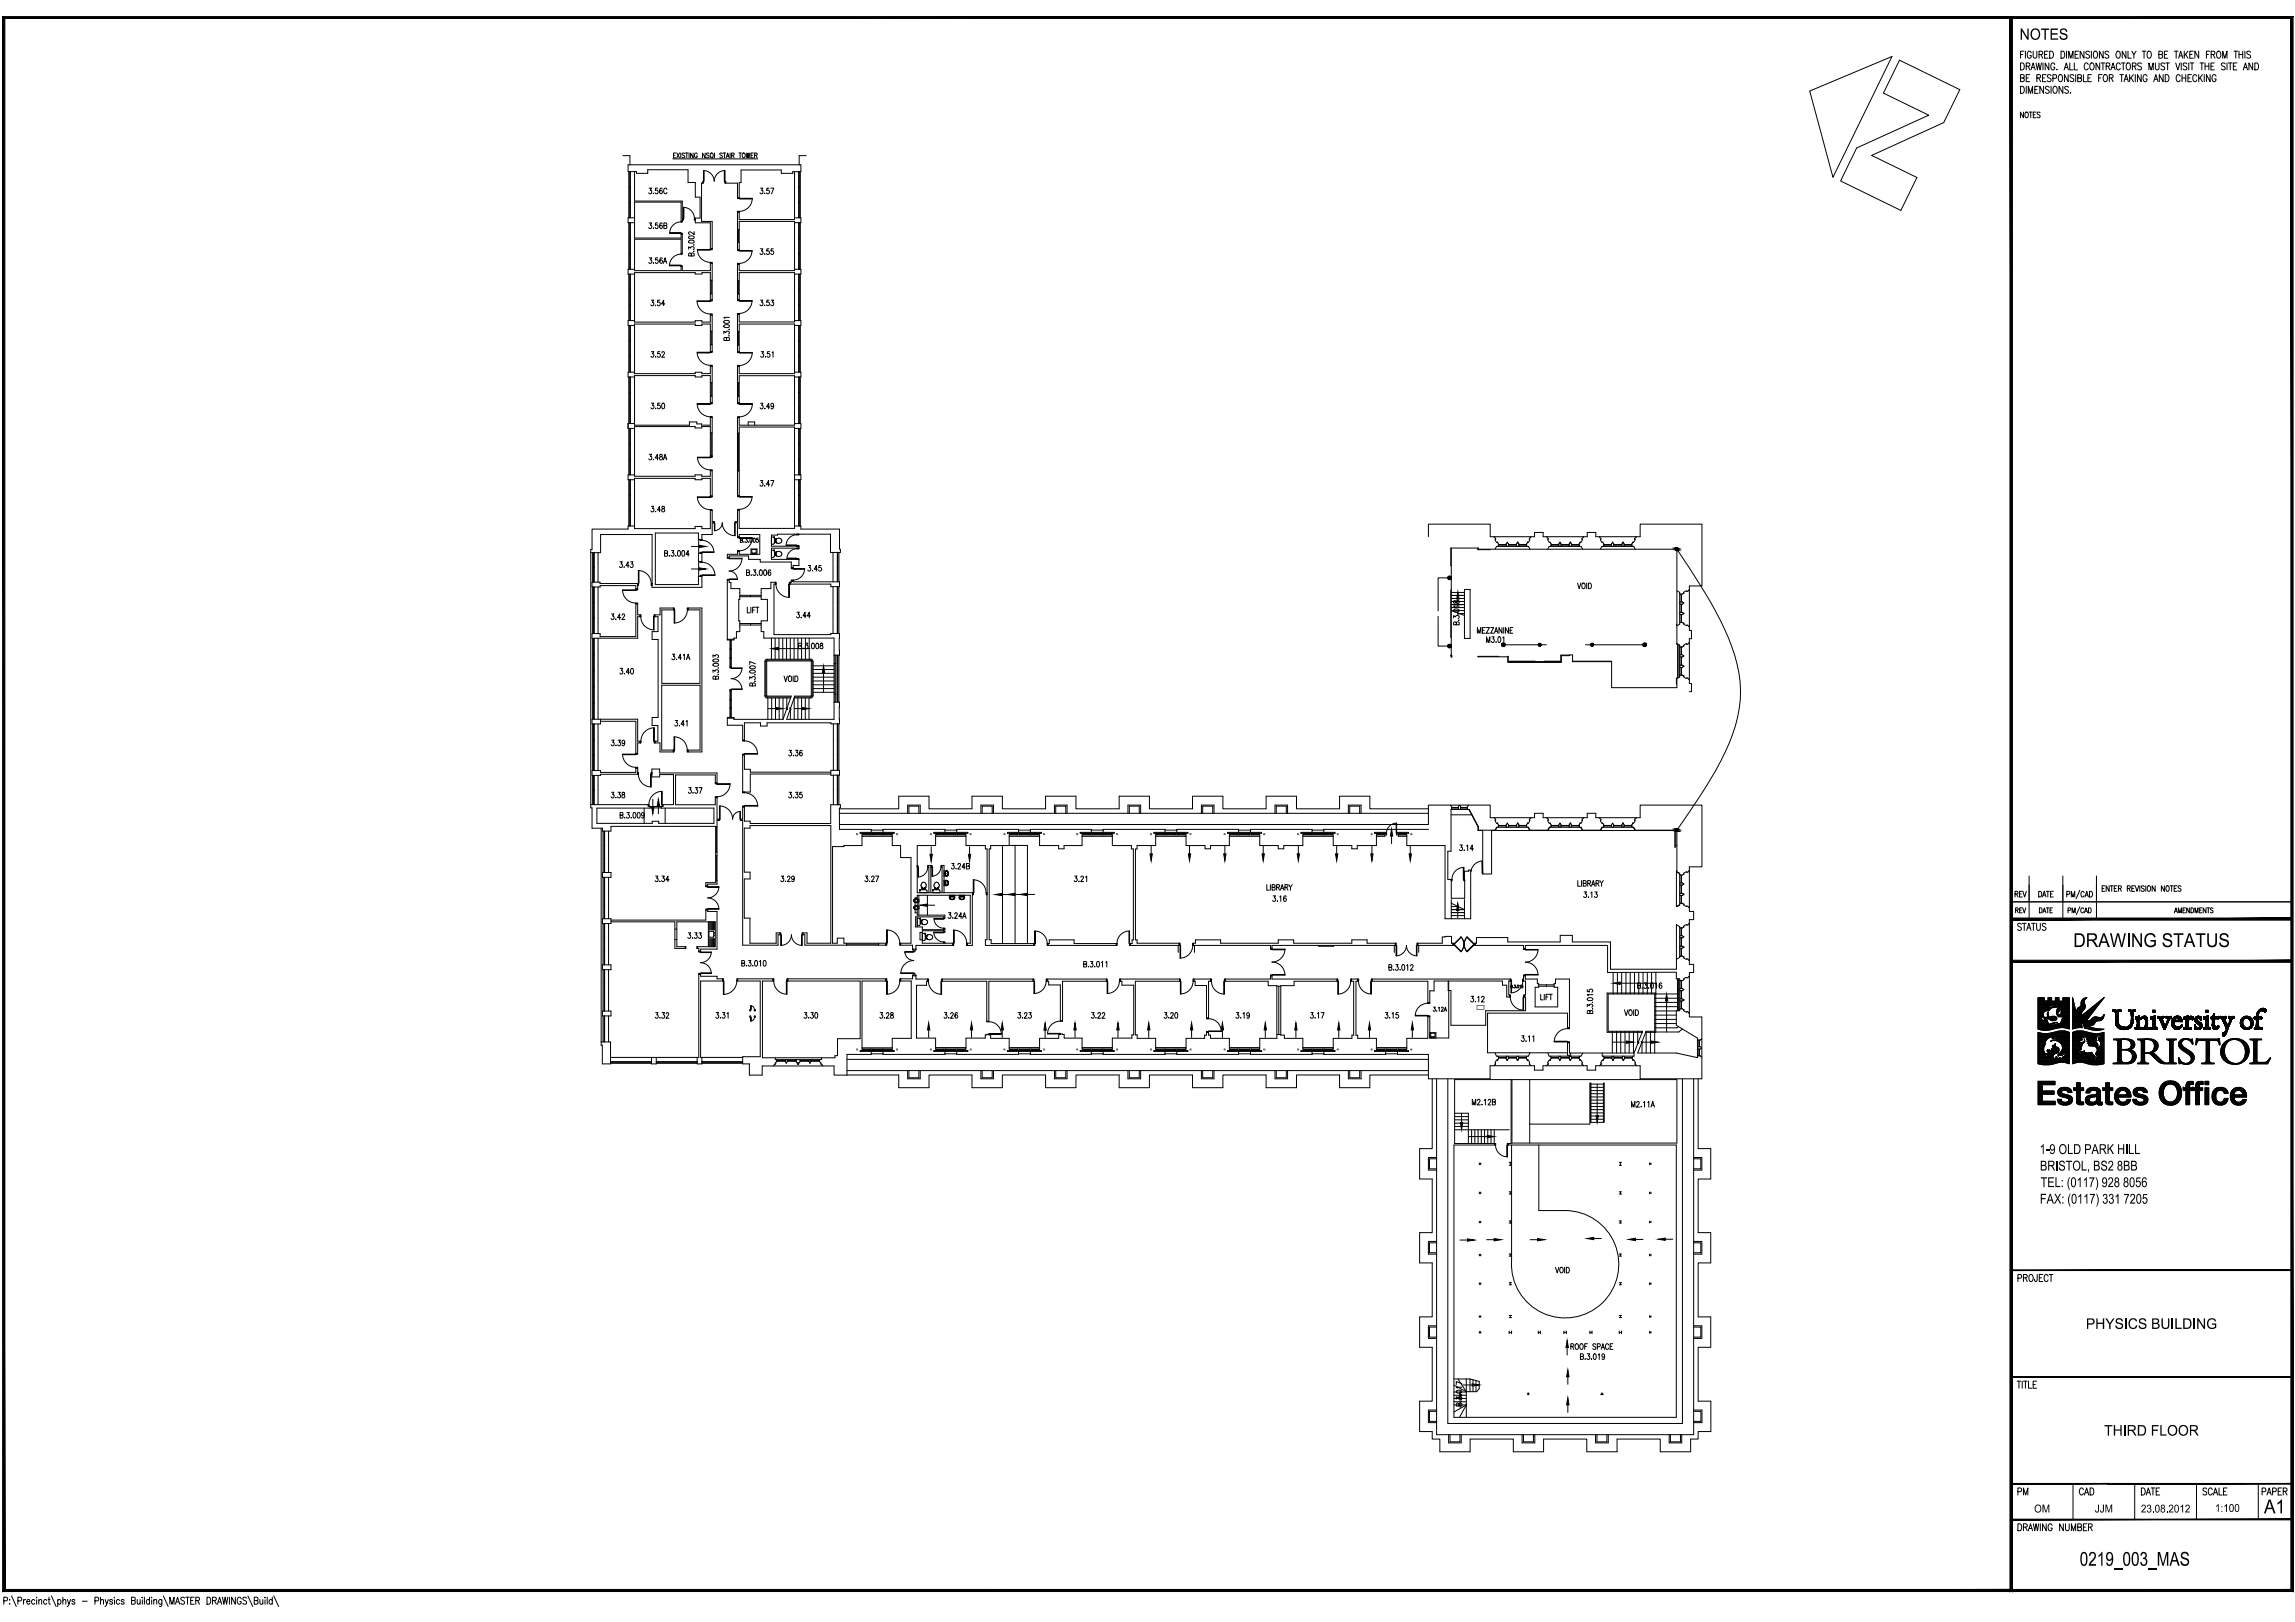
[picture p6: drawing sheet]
<svg xmlns="http://www.w3.org/2000/svg" width="841mm" height="594mm" viewBox="0 0 841 594" stroke-linecap="round" stroke-linejoin="round" font-family="sans-serif">
<!-- layer: A-Wall Int Part-G -->
<g fill="none" stroke="#000" stroke-width=".37">
<path d="M232.5 73.6h17.5v7.5h-.4v-7.1h-17.1M232.5 87.2h17.1v-1.5h.4v7.1h-.4v-5.2h-17.1M249.6 99.1v-1.5h.4v1.5M274.2 155.7v-1.2h2.4v1.2M531.7 200.7h10M531.7 207.2h.1M531.7 216.1h.1M531.8 200.7v39.5h.2v.5M536.7 215.9h2v17.9h-2zM541.6 200.7v.6h4.6M266.5 234.1v.3h1v10h.5v-10h.9v-.3M267.5 234.6h.5"/>
<path d="M267.5 237.6h.5M267.5 237.9h.5M531.7 239.9h.1M531.7 233.3h.1M575.1 239.9h-3.1v2.3h-6.2M614.3 228.6v.6M614.3 235.7l.5 .4M267.5 259.4h.5M267.5 259.2h.5M267.5 244.1h.5M267.5 241.1h.5M267.5 240.9h.5"/>
<path d="M267.5 253.1h.5M267.5 256.1h.5M267.5 256.4h.5M549.3 240.4l-7.7 .2M552.5 240.4l.2 1.8h9.9M576.3 242.2h14.3M614.8 248.2l-.5 .2v2.2M266.5 263v-.2h1v-10h.5v10h.9v.2M267.5 262.5h.5M531.7 296.5v15.3h-1.1v10.3h1.2M538.3 296.5l3.3 6.3v1.4h1.7M330 309.7v4.4h3.8"/>
<path d="M538.7 318.7h-.5v.4h-1.5v3M538.9 319.1v17.4h-2.2v-7M546.6 304.2h67.5M548.6 303l-.6 1.2M559.9 303l.7 1.2M567.9 303l-.6 1.2M579.2 303l.7 1.2M587.2 303l-.7 1.2M598.5 303l.7 1.2M613.7 304.2v6.2M614.1 309.6h.4M614.1 304.1v6.3"/>
<path d="M614.3 318.8v13.3M614.3 319.3l1.2 .7M340.4 327l-.2-10h1l-.1 10M345.2 327l-.1-10h.8v10M531.8 329.5v7h-2.3v-.3M614.3 338.6v16.4h-24.1v-10h-14v-2.4h-4.4v2.4h-19.3v-1.6h-11.4v2.1h-.4M614.3 338.7l1.2 .7M615.5 331.3l-1.2 .7M483.3 346.3v.3h5.4v-.3M529.5 343.2v-.2h2.4v2.5h.5M615.5 350.7l-1.2 .7M582.6 396.6v15.1h-22"/>
</g>
<!-- layer: A-Wall Ext-G -->
<g fill="none" stroke="#000" stroke-width=".37">
<path d="M228.3 57h2.5v3.4h-.6v2.5M295.4 57h-2.5v3.4h.6v2.5M230.2 79.8v1.8M230.4 62.9v16.9M293.3 62.9v16.9M293.5 79.8v1.8M230.2 98.6v1.8M230.4 81.6v17M293.3 81.6v17M293.5 98.6v1.8M230.2 117.4v1.8M230.4 100.4v17"/>
<path d="M230.4 119.2v17.1M293.3 100.4v17M293.3 119.2v17.1M293.5 117.4v1.8M230.2 136.3v1.8M230.4 138.1v17M293.3 138.1v17M293.5 136.3v1.8M230.2 155.1v1.8M230.4 156.9v17M293.3 156.9v17M293.5 155.1v1.8"/>
<path d="M230.2 173.9v1.8M230.4 175.7v16.9M293.3 175.7v16.9M293.5 173.9v1.8M230.2 192.6v1.2h-13.2v7.4h-.5v94.7M293.5 192.6v1.2h14.1v7.4h.4v1.1M523.5 196.6v-4.6h22.6v4.6h16.3v-1.6h3.1v1.6h16.2v-1.6h3.1v1.6h16.2v-4.6h22.7v22.6h-4.6v16.3h.7v3h-.7v16.4h.7v3.1h-.7M547.5 196.6l.6 .5-.2 .5M547.9 197.6l.6 1.1M548.6 198.7l.3-.1 .2 .6M551.9 199.2l.4-.6 .5 .6M555.8 199.2l.3-.6 .5 .6"/>
<path d="M560.6 197.6l-.4 .8-.2 .3-.3-.1-.3 .6M561 196.6l-.5 .5 .1 .5M566.8 196.6l.6 .5-.2 .5M567.2 197.6l.4 .8 .5 .2 .3 .6M571.2 199.2l.4-.6 .5 .6M575.1 199.2l.3-.6 .5 .6M579.9 197.6l-.4 .8-.2 .3-.3-.1-.3 .6M580.3 196.6l-.5 .5 .1 .5M586.1 196.6l.6 .5-.2 .5M586.5 197.6l.4 .8 .2 .3 .3-.1 .3 .6M590.6 199.2l.2-.6 .6 .6M594.4 199.2l.3-.6 .5 .6"/>
<path d="M598.6 198.7l-.3-.1-.3 .6M599.2 197.6l-.7 1.1M599.6 196.6l-.5 .5 .1 .5M217 213.2v1.8M217.2 202.4v10.8M217.2 215v17.1M307.4 202.3v10.8M307.4 214.9v17.1M307.6 213.1v1.8M618.1 216.4l-.9 .4-.1 .5-.6 .3M619.1 216.1l-.6 .5-.4-.2M217 232.1v1.7h.6"/>
<path d="M217.2 233.8v29.6M307.4 240v17.2M307.6 232v8M616.5 224.3l.6 .3-.6 .5M616.5 220.5l.6 .3-.6 .5M616.5 228l.6 .2 .1 .5 .9 .4M616.5 239.8l.6 .3-.6 .6M617 236.4l.1 .3-.6 .3M618.1 235.8l-1.2 .6M618.1 229.1l.4-.1 .6 .5M619.1 235.4l-.6 .6-.4-.2M307.6 257.2v7.9"/>
<path d="M616.5 243.6l.6 .4-.6 .5M616.5 247.3l.6 .3 .1 .5 .9 .4M618.1 248.5l.4-.2 .6 .6M217.2 265.2v17M217.6 263.4h-.6v1.8M307.4 265.1v17M217 282.2v1.8M217.2 284v10.7M307.4 283.9v10.9M307.6 296.2h21.8v-4.6h11v4.6h15.8v-4.6h11.1v4.6h15.9v-4.6h11.1v4.6h15.8v-4.6h11.1v4.6h15.8v-4.6h11.1v4.6h15.9v-4.6h11.1v4.6h15.8v-4.6h11.1v4.6h21.5M307.6 297.9h215.9M307.6 282.1v1.8"/>
<path d="M308 294.8v1.1h-.4v7.9h11.7v1.1M332.6 297.9v-3h4.6v3M333.1 297.9v-2.6h3.6v2.6M359.5 297.9v-3h4.6v3M359.9 297.9v-2.6h3.7v2.6M386.4 297.9v-3h4.6v3M386.9 297.9v-2.6h3.7v2.6M413.3 297.9v-3h4.7v3M413.9 297.9v-2.6h3.6v2.6M440.3 297.9v-3h4.6v3M440.7 297.9v-2.6h3.7v2.6M467.2 297.9v-3h4.6v3"/>
<path d="M467.7 297.9v-2.6h3.7v2.6M494.1 297.9v-3h4.7v3M494.6 297.9v-2.6h3.7v2.6M531.6 294.8l.4 .6M534.5 295.4l.2-.4h.4l.2 .4M538.1 294.8l-.4 .6M547.5 299.5l.6 .5-.2 .5M561 299.5l-.5 .5 .1 .5-.2 .6-.4 .5-.3-.2-.3 .7M566.8 299.5l.6 .5v1.1l.4 .5 .3-.2 .3 .7M580.3 299.5l-.5 .5 .1 .5M586.1 299.5l.6 .5-.2 .5 .2 .6 .4 .5 .3-.2 .3 .7M599.6 299.5l-.5 .5 .1 .5"/>
<path d="M307.6 302h215.9v-7.1h22.6v4.6h16.3v-1.6h3.1v1.6h16.2v-1.6h3.1v1.6h16.2v-4.6h22.7v22.6h-4.6v16.3h1.5v3h-1.5v16.4h1.5v3h-1.5v16.3h4.6v22.6M315.2 304.9h12.5v.3h-12.5zM319.3 304h4.3M323.6 304.9v-1.1h22.7v1.1M342.2 304.9h12.5v.3h-12.5zM346.3 304h4.3M350.6 304.9v-1.1h22.7v1.1M369.2 304.9h12.4v.3h-12.4zM373.3 304h4.3M377.6 304.9v-1.1h22.3v1.1M395.9 304.9h12.4v.3h-12.4zM399.9 304h4.3"/>
<path d="M404.2 304.9v-1.1h22.7v1.1M422.9 304.9h12.4v.3h-12.4zM426.9 304h4.3M431.2 304.9v-1.1h22.7v1.1M449.8 304.9h12.5v.3h-12.5zM453.9 304h4.4M458.3 304.9v-1.1h22.5v1.1M476.8 304.9h12.4v.3h-12.4zM480.8 304h4.3M503.7 304.9h4.4v.3h-4.4zM511.8 304.9h4.4v.3h-4.4zM523.5 303.8h-38.4v1.1"/>
<path d="M547.9 300.5l.6 1.1M548.6 301.6l.3-.2 .2 .7M551.9 302.1l.4-.7 .5 .7M555.8 302.1l.3-.7 .5 .7M571.2 302.1l.4-.7 .5 .7M575.1 302.1l.3-.7 .5 .7M579.9 300.5l-.4 .9-.2 .2-.3-.2-.3 .7M590.6 302.1l.2-.7 .6 .7M594.4 302.1l.3-.7 .5 .7M598.6 301.6l-.3-.2-.3 .7M599.2 300.5l-.7 1.1M618.1 319.3l-.9 .4-.1 .5-.6 .3"/>
<path d="M619.1 318.9l-.6 .6-.4-.2M616.5 327.2l.6 .3-.3 .2M616.5 323.4l.6 .3-.6 .5M616.5 330.8l.6 .3 .1 .5 .9 .4M616.8 327.7l-.3 .3M616.8 327.7h.1M617 339.3l.1 .3-.6 .3M618.1 338.7l-1.2 .6M618.1 332l.4-.1 .6 .5M619.1 338.3l-.6 .5-.4-.1M616.5 346.5l.6 .3-.3 .2M616.5 342.7l.6 .3-.6 .5"/>
<path d="M616.5 350.2l.6 .3-.1 .3M616.8 347.1l-.3 .2M616.8 347v.1M616.9 350.7l1.2 .6M617 358.6l.1 .3-.6 .3M618.1 358l-1.2 .6M618.1 351.4l.4-.2 .6 .6M619.1 357.6l-.6 .5-.4-.1M616.5 365.8l.6 .4-.6 .4M616.5 362l.6 .4-.6 .5M616.5 369.5l.6 .3 .1 .5 .9 .4M618.1 370.7l.4-.2 .6 .6"/>
<path d="M272.2 387v.3M305.6 390.4v3.4h4.8M310.4 393.7h19v4.7h11v-4.7h15.8v4.7h11.1v-4.7h15.9v4.7h11.1v-4.7h15.8v4.7h11.1v-4.7h15.8v4.7h11.1v-4.7h15.9v4.7h11.1v-4.7h15.8v4.7h11.1v-4.7h21.5M310.4 392.1h213.1M310.4 388h213.1M315.2 384.8h12.5v.3h-12.5zM319.3 385.1v1.1h-8.9v7.6M319.3 386h4.3M323.6 385.1v1.1h22.7v-1.1M332.6 392.1v3h4.6v-3M333.1 392.1v2.6h3.6v-2.6M342.2 384.8h12.5v.3h-12.5z"/>
<path d="M346.3 386h4.3M350.6 385.1v1.1h22.7v-1.1M359.5 392.1v3h4.6v-3M359.9 392.1v2.6h3.7v-2.6M369.2 384.8h12.4v.3h-12.4zM373.3 386h4.3M377.6 385.1v1.1h22.3v-1.1M386.4 392.1v3h4.6v-3M386.9 392.1v2.6h3.7v-2.6M395.9 384.8h12.4v.3h-12.4zM399.9 386h4.3M404.2 385.1v1.1h22.7v-1.1"/>
<path d="M413.3 392.1v3h4.7v-3M413.9 392.1v2.6h3.6v-2.6M422.9 384.8h12.4v.3h-12.4zM426.9 386h4.3M431.2 385.1v1.1h22.7v-1.1M440.3 392.1v3h4.6v-3M440.7 392.1v2.6h3.7v-2.6M449.8 384.8h12.5v.3h-12.5zM453.9 386h4.4M458.3 385.1v1.1h22.5v-1.1M467.2 392.1v3h4.6v-3M467.7 392.1v2.6h3.7v-2.6"/>
<path d="M476.8 384.8h12.4v.3h-12.4zM480.8 386h4.3M485.1 385.1v1.1h22.7v-1.1M494.1 392.1v3h4.7v-3M494.6 392.1v2.6h3.7v-2.6M503.7 384.8h12.5v.3h-12.5zM507.8 386h4.3M512.1 385.1v1.1h11.4v8.9M524.8 395.1v25.6h-4.6v11.1h4.6v19.7h-4.6v11.1h4.6v19.7h-4.6v11.2h4.6v19.7h-4.6v11.1h4.6v2.8h2.8v4.6h11.1v-4.6h15.9v4.6h11.1v-4.6h15.8v4.6h11.1v-4.6h15.8v4.6h11.1v-4.6h2.8v-2.8h4.7v-11.1h-4.7v-19.7h4.6v-11.2h-4.6v-19.7h4.6v-11.1h-4.6v-19.7h4.6v-11.1h-4.6v-25.6M526.5 395.1v130.4h94.1v-130.4M530.6 395.1v126.3h85.9v-126.3M623.1 383.4l.4 .3-.4 .5"/>
<path d="M623.1 386.7l.6 .4M623.7 380.6l-.6 .3M526.5 424.4h-2.7v3.7h2.7M526.5 424h-3v4.6h3M620.6 424.4h2.7v3.7h-2.7M620.6 424h3.1v4.6h-3.1M526.5 455.2h-2.7v3.6h2.7M526.5 454.7h-3v4.6h3M620.6 455.2h2.7v3.6h-2.7M620.6 454.7h3.1v4.6h-3.1M526.5 486.1h-2.7v3.6h2.7M526.5 485.6h-3v4.6h3"/>
<path d="M620.6 486.1h2.7v3.6h-2.7M620.6 485.6h3.1v4.6h-3.1M526.5 516.9h-2.7v3.7h2.7M526.5 516.5h-3v4.6h3M620.6 516.9h2.7v3.7h-2.7M620.6 516.5h3.1v4.6h-3.1M530.9 525.5v3h4.6v-3M531.4 525.5v2.6h3.6v-2.6M557.8 525.5v3h4.6v-3M558.3 525.5v2.6h3.6v-2.6M584.7 525.5v3h4.7v-3M585.2 525.5v2.6h3.7v-2.6"/>
<path d="M611.7 525.5v3h4.6v-3M612.1 525.5v2.6h3.7v-2.6"/>
</g>
<!-- layer: A-Window-G -->
<g fill="none" stroke="#000" stroke-width=".37">
<path d="M230.8 62.9v16.9M230.8 79.7h.2M230.8 62.9h.2M230.8 74.2h.2M230.8 74.1h.2M230.8 68.5h.2M230.8 68.6h.2M231 62.9v16.9M292.7 79.7h.2M292.7 63h.2M292.7 62.9v16.9M292.7 74.2h.2"/>
<path d="M292.7 74.1h.2M292.7 68.5h.2M292.7 68.7h.2M292.8 63v5.5M292.8 68.7v11M292.9 62.9v16.9M230.8 81.6v17l.2-17M230.8 81.7h.2M230.8 93h.2M230.8 92.9h.2M230.8 87.2h.2M230.8 87.3h.2"/>
<path d="M270.6 84v4.8M292.7 81.6v16.9l.2-16.9M292.7 81.7h.2M292.7 93h.2M292.7 92.9h.2M292.7 87.2h.2M292.7 87.3h.2M292.8 81.7v16.8M230.8 100.4v17M230.8 119.2v17.1M230.8 117.3h.2M230.8 119.3h.2"/>
<path d="M230.8 100.5h.2M230.8 111.8h.2M230.8 111.7h.2M230.8 106h.2M230.8 106.2h.2M231 100.4v17M231 119.2v17.1M260.6 102.6v5M270.6 102.9v4.8M292.7 117.3h.2M292.7 119.3h.2M292.7 100.5h.2"/>
<path d="M292.7 100.4v17M292.7 119.2v17.1M292.7 111.8h.2M292.7 111.7h.2M292.7 106h.2M292.7 106.2h.2M292.8 100.5v5.5M292.8 106.2v5.5M292.8 111.8v5.5M292.8 119.3v11.2M292.9 100.4v17M292.9 119.2v17.1"/>
<path d="M230.8 138.1v17M230.8 136.2h.2M230.8 138.2h.2M230.8 130.7h.2M230.8 130.5h.2M230.8 124.8h.2M231 138.1v17M260.6 121.3v5M270.6 121.4v5M292.7 136.2h.2M292.7 138.2h.2M292.7 138.1v17"/>
<path d="M292.7 130.7h.2M292.7 130.5h.2M292.7 124.8h.2M292.8 130.7v5.5M292.8 138.2v11.2M292.9 138.1v17M230.8 156.9v17M230.8 155.1h.2M230.8 157h.2M230.8 149.5h.2M230.8 149.4h.2M230.8 143.7h.2"/>
<path d="M230.8 143.8h.2M231 156.9v17M260.6 140.2v4.9M260.6 158.5v8.4M270.6 140.2v4.9M270.6 158.7v13.8M292.7 155.1h.2M292.7 157h.2M292.7 156.9v17M292.7 149.5h.2M292.7 149.4h.2M292.7 143.7h.2"/>
<path d="M292.7 143.8h.2M292.8 149.5v5.6M292.8 157v5.5M292.9 156.9v17M230.8 175.7v16.9M230.8 162.5h.2M230.8 162.7h.2M230.8 173.8h.2M230.8 168.3h.2M230.8 168.2h.2M230.8 175.8h.2M231 175.7v16.9"/>
<path d="M292.7 162.5h.2M292.7 162.7h.2M292.7 175.7v16.9M292.7 173.8h.2M292.7 168.3h.2M292.7 168.2h.2M292.7 175.8h.2M292.8 162.7v11.1M292.8 175.8v5.5M292.9 175.7v16.9M230.8 192.6h.2M230.8 187h.2"/>
<path d="M230.8 186.9h.2M230.8 181.3h.2M230.8 181.5h.2M292.7 192.6h.2M292.7 187h.2M292.7 186.9h.2M292.7 181.3h.2M292.7 181.5h.2M292.8 181.5v11.1M549.1 199.6h2.8M549.1 199.5h2.8M549.2 199.5v.1"/>
<path d="M549.2 199.5h2.7M551.9 199.5v.1M552.8 199.6h3M552.8 199.5h3M552.9 199.5v.1M552.9 199.5h2.8M555.7 199.5v.1M556.6 199.6h2.8M556.6 199.5h2.8M556.7 199.5v.1M556.7 199.5h2.6M559.3 199.5v.1"/>
<path d="M568.4 199.6h2.8M568.4 199.5h2.8M568.5 199.5v.1M568.5 199.5h2.7M571.2 199.5v.1M572.1 199.6h3M572.1 199.5h3M572.2 199.5v.1M572.2 199.5h2.8M575 199.5v.1M575.9 199.6h2.8M575.9 199.5h2.8"/>
<path d="M576 199.5v.1M576 199.5h2.6M578.6 199.5v.1M587.7 199.6h2.9M587.7 199.5h2.9M587.8 199.5v.1M587.8 199.5h2.6M590.4 199.5v.1M591.4 199.6h3M591.4 199.5h3M591.5 199.5v.1M591.5 199.5h2.7"/>
<path d="M594.2 199.5v.1M595.2 199.6h2.8M595.2 199.5h2.8M595.3 199.5v.1M595.3 199.5h2.6M597.9 199.5v.1M217.6 213.2v-10.7l.1 10.7M217.6 207.8h.1M217.6 215v17.1M217.6 207.9h.1M217.6 213.1h.1M217.6 215.1h.1"/>
<path d="M217.7 215v17.1M306.8 202.3v10.8M306.8 214.9v17.1M306.8 202.5h.2M306.8 207.8h.2M306.8 207.7h.2M306.8 213h.2M306.8 215h.2M306.9 202.5v10.5M306.9 215v11.3M307 202.3v10.8M307 214.9v17.1"/>
<path d="M616.1 217.6v2.9M616.1 217.7h.1M616.2 217.6v2.9M217.6 232h.1M217.6 233.8v29.6M217.6 234h.1M217.6 239.7h.1M217.6 239.8h.1M217.6 226.4h.1M217.6 226.3h.1M217.6 220.7h.1M217.6 220.8h.1"/>
<path d="M217.7 233.8v29.6M267.8 234.6v3M267.8 237.9v3M306.8 240v17.2M306.8 231.9h.2M306.8 226.3h.2M306.8 226.4h.2M306.8 220.5h.2M306.8 220.6h.2M306.9 226.4v5.5M307 240v17.2M616.1 221.3v3"/>
<path d="M616.1 225.1v2.9M616.1 237v2.8M616.1 239.7h.1M616.1 221.4h.1M616.1 220.4h.1M616.1 224.2h.1M616.1 225.2h.1M616.1 227.8h.1M616.1 237.1h.1M616.2 221.3v3M616.2 225.1v2.9M616.2 237v2.8"/>
<path d="M217.6 245.6h.1M217.6 245.7h.1M217.6 257.5h.1M217.6 257.4h.1M217.6 251.6h.1M217.6 251.5h.1M267.8 241.1v3M267.8 253.1v3M267.8 256.4v2.8M267.8 259.4v3.1M306.8 240.1h.2M306.8 257.1h.2"/>
<path d="M306.8 245.6h.2M306.8 245.7h.2M306.8 251.5h.2M306.8 251.4h.2M306.9 240.1v5.5M306.9 245.7v11.4M552.7 242.3v.3M552.7 242.5h19.3M572 242.3v.3M616.1 240.7v2.9M616.1 244.5v2.8M616.1 240.7h.1"/>
<path d="M616.1 243.5h.1M616.1 244.5h.1M616.1 247.2h.1M616.2 240.7v2.9M616.2 244.5v2.8M217.6 265.2h.1M217.6 265.2v17M217.6 263.3h.1M217.6 270.8h.1M217.6 270.9h.1M217.6 276.5h.1M217.7 265.2v17"/>
<path d="M306.8 265.1v17M306.8 265.2h.2M306.8 270.8h.2M306.8 270.9h.2M306.8 276.5h.2M306.8 276.4h.2M306.9 265.2v16.8M307 265.1v17M217.6 294.6h.1M217.6 289.4h.1M217.6 289.3h.1M217.6 284v10.7"/>
<path d="M217.6 282.1h.1M217.6 284.1h.1M217.7 284v10.7M306.8 283.9v10.9M306.8 282h.2M306.8 294.7h.2M306.8 289.4h.2M306.8 289.3h.2M306.8 284h.2M306.9 284v10.7M307 283.9v10.9M532 295.9h2.5"/>
<path d="M532 295.8h2.5M532.1 295.8v.1M532.1 295.9h2.2M534.3 295.8v.1M535.3 295.9h2.3M537.6 295.8v.1M537.7 295.8l-2.4 .1h2.4M221.4 304.4v15.2M221.4 319.5h.2M221.4 314.5h.2M221.4 314.4h.2M221.4 304.5h.2"/>
<path d="M221.4 309.5h.2M221.4 309.6h.2M221.5 304.5v5M221.5 309.6v9.9M221.6 304.4v15.2M262.5 302.9v9.2M262.5 313.5v9.1M316 305.5h3M316 305.3h3M316.2 305.3v.2M316.2 305.4h2.6M318.8 305.3v.2"/>
<path d="M319.6 305.5h3.7M319.6 305.3h3.7M319.7 305.3v.2M319.7 305.4h3.4M323.1 305.3v.2M323.9 305.5h3M323.9 305.3h3M324.1 305.3v.2M324.1 305.4h2.6M326.7 305.3v.2M343 305.5h2.9M343 305.3h2.9"/>
<path d="M343.2 305.4h2.6M343.2 305.3v.2M345.8 305.3v.2M346.6 305.5h3.7M346.6 305.3h3.7M346.8 305.4h3.3M346.8 305.3v.2M350.1 305.3v.2M350.9 305.5h2.9M350.9 305.3h2.9M351.1 305.4h2.6M351.1 305.3v.2"/>
<path d="M353.7 305.3v.2M370 305.5h2.9M370 305.3h2.9M370.2 305.4h2.6M370.2 305.3v.2M372.8 305.3v.2M373.5 305.5h3.7M373.5 305.3h3.7M373.7 305.4h3.4M373.7 305.3v.2M377.1 305.3v.2M377.9 305.5h2.9"/>
<path d="M377.9 305.3h2.9M378 305.4h2.7M378 305.3v.2M380.7 305.3v.2M396.7 305.5h2.9M396.7 305.3h2.9M396.8 305.4h2.7M396.8 305.3v.2M399.5 305.3v.2M400.2 305.5h3.7M400.2 305.3h3.7M400.4 305.4h3.4"/>
<path d="M400.4 305.3v.2M403.8 305.3v.2M404.5 305.5h3M404.5 305.3h3M404.7 305.4h2.6M404.7 305.3v.2M407.3 305.3v.2M423.7 305.5h2.9M423.7 305.3h2.9M423.8 305.4h2.7M423.8 305.3v.2M426.5 305.3v.2"/>
<path d="M427.2 305.5h3.7M427.2 305.3h3.7M427.4 305.4h3.4M427.4 305.3v.2M430.8 305.3v.2M431.5 305.5h3M431.5 305.3h3M431.7 305.4h2.6M431.7 305.3v.2M434.3 305.3v.2M450.7 305.5h2.9M450.7 305.3h2.9"/>
<path d="M450.9 305.4h2.5M450.9 305.3v.2M453.4 305.3v.2M454.2 305.5h3.7M454.2 305.3h3.7M454.4 305.4h3.4M454.4 305.3v.2M457.8 305.3v.2M458.6 305.5h2.9M458.6 305.3h2.9M458.7 305.4h2.6M458.7 305.3v.2"/>
<path d="M461.3 305.3v.2M477.6 305.5h2.9M477.6 305.3h2.9M477.7 305.4h2.7M477.7 305.3v.2M480.4 305.3v.2M481.2 305.5h3.6M481.2 305.3h3.6M481.3 305.4h3.4M481.3 305.3v.2M484.7 305.3v.2M485.5 305.5h2.9"/>
<path d="M485.5 305.3h2.9M485.6 305.4h2.6M485.6 305.3v.2M488.2 305.3v.2M504.6 305.5h2.9M504.6 305.3h2.9M504.7 305.4h2.6M504.7 305.3v.2M507.3 305.3v.2M512.4 305.5h3M512.4 305.3h3M512.6 305.4h2.6"/>
<path d="M512.6 305.3v.2M515.2 305.3v.2M549.1 302.5h2.8M549.1 302.3h2.8M549.2 302.4h2.7M549.2 302.3v.2M551.9 302.3v.2M552.8 302.5h3M552.8 302.3h3M552.9 302.4h2.8M552.9 302.3v.2M555.7 302.3v.2"/>
<path d="M556.6 302.5h2.8M556.6 302.3h2.8M556.7 302.4h2.6M556.7 302.3v.2M559.3 302.3v.2M568.4 302.5h2.8M568.4 302.3h2.8M568.5 302.3v.2M568.5 302.4h2.7M571.2 302.3v.2M572.1 302.5h3M572.1 302.3h3"/>
<path d="M572.2 302.3v.2M572.2 302.4h2.8M575 302.3v.2M575.9 302.5h2.8M575.9 302.3h2.8M576 302.3v.2M576 302.4h2.6M578.6 302.3v.2M587.7 302.5h2.9M587.7 302.3h2.9M587.8 302.4h2.6M587.8 302.3v.2"/>
<path d="M590.4 302.3v.2M591.4 302.5h3M591.4 302.3h3M591.5 302.4h2.7M591.5 302.3v.2M594.2 302.3v.2M595.2 302.5h2.8M595.2 302.3h2.8M595.3 302.4h2.6M595.3 302.3v.2M597.9 302.3v.2M221.4 321.3v15.2"/>
<path d="M221.4 338.3v15.1M221.4 321.4h.2M221.4 336.4h.2M221.4 338.4h.2M221.4 326.4h.2M221.4 326.5h.2M221.4 331.4h.2M221.4 331.3h.2M221.5 321.4v5M221.5 326.5v4.8M221.5 331.4v5M221.5 338.4v14.9"/>
<path d="M221.6 321.3v15.2M221.6 338.3v15.1M616.1 320.5v2.9M616.1 324.2v3M616.1 328v2.8M616.1 339.9v2.8M616.1 324.3h.1M616.1 323.2h.1M616.1 320.6h.1M616.1 327.1h.1M616.1 328.1h.1M616.1 330.7h.1"/>
<path d="M616.1 340h.1M616.2 320.5v2.9M616.2 324.2v3M616.2 328v2.8M616.2 339.9v2.8M221.4 355.2v15.1M221.4 353.3h.2M221.4 355.3h.2M221.4 343.4h.2M221.4 348.3h.2M221.4 348.2h.2M221.5 355.3v4.9"/>
<path d="M221.6 355.2v15.1M310.3 345.8h11.7M616.1 343.5v3M616.1 347.3v2.9M616.1 359.2v2.8M616.1 359.3h.1M616.1 343.6h.1M616.1 342.6h.1M616.1 346.4h.1M616.1 347.5h.1M616.1 350.1h.1M616.2 343.5v3"/>
<path d="M616.2 347.3v2.9M616.2 359.2v2.8M221.4 370.2h.2M221.4 376.9h.2M221.4 376.8h.2M221.4 360.2h.2M221.4 360.4h.2M221.4 365.2h.2M221.4 365.1h.2M221.5 360.4v4.7M221.5 365.2v5M221.5 372.2v4.6"/>
<path d="M221.5 376.9v4.6M468.6 361.2v17.7M616.1 362.9v2.9M616.1 366.6v2.9M616.1 363h.1M616.1 361.9h.1M616.1 365.7h.1M616.1 366.8h.1M616.1 369.4h.1M616.2 362.9v2.9M616.2 366.6v2.9M221.4 381.6v-9.5l.2 9.5"/>
<path d="M221.4 381.5h.2M223.7 389h15.1M223.7 388.9h15.1M223.8 388.9v.1M238.7 388.9v.1M240.5 389h15M240.5 388.9h15M240.6 388.9v.1M255.4 388.9v.1M257.2 389h15M257.2 388.9h15M257.3 388.9v.1"/>
<path d="M272.1 388.9v.1M284.6 388.6h3.2M284.6 388.5h3.2M284.7 388.5v.1M284.7 388.6h3M287.7 388.5v.1M288.6 388.6h3M291.6 388.5v.1M291.7 388.5l-3.2 .1h3.2M293.3 388.6h3.1M293.3 388.5h3.1M293.4 388.6h2.9"/>
<path d="M293.4 388.5v.1M296.3 388.5v.1M297.2 388.6h3.1M297.2 388.5h3.1M297.3 388.6h2.9M297.3 388.5v.1M300.2 388.5v.1M316 384.5h3M316 384.6h3M316.2 384.5v.1M318.8 384.5v.1M319.6 384.5h3.7"/>
<path d="M319.6 384.6h3.7M319.7 384.5v.1M323.1 384.5v.1M323.9 384.5h3M323.9 384.6h3M324.1 384.5v.1M326.7 384.5v.1M343 384.5h2.9M343 384.6h2.9M343.2 384.5v.1M345.8 384.5v.1M346.6 384.5h3.7"/>
<path d="M346.6 384.6h3.7M346.8 384.5v.1M350.1 384.5v.1M350.9 384.5h2.9M350.9 384.6h2.9M351.1 384.5v.1M353.7 384.5v.1M370 384.5h2.9M370 384.6h2.9M370.2 384.5v.1M372.8 384.5v.1M373.5 384.5h3.7"/>
<path d="M373.5 384.6h3.7M373.7 384.5v.1M377.1 384.5v.1M377.9 384.5h2.9M377.9 384.6h2.9M378 384.5v.1M380.7 384.5v.1M396.7 384.5h2.9M396.7 384.6h2.9M396.8 384.5v.1M399.5 384.5v.1M400.2 384.5h3.7"/>
<path d="M400.2 384.6h3.7M400.4 384.5v.1M403.8 384.5v.1M404.5 384.5h3M404.5 384.6h3M404.7 384.5v.1M407.3 384.5v.1M423.7 384.5h2.9M423.7 384.6h2.9M423.8 384.5v.1M426.5 384.5v.1M427.2 384.5h3.7"/>
<path d="M427.2 384.6h3.7M427.4 384.5v.1M430.8 384.5v.1M431.5 384.5h3M431.5 384.6h3M431.7 384.5v.1M434.3 384.5v.1M450.7 384.5h2.9M450.7 384.6h2.9M450.9 384.5v.1M453.4 384.5v.1M454.2 384.5h3.7"/>
<path d="M454.2 384.6h3.7M454.4 384.5v.1M457.8 384.5v.1M458.6 384.5h2.9M458.6 384.6h2.9M458.7 384.5v.1M461.3 384.5v.1M477.6 384.5h2.9M477.6 384.6h2.9M477.7 384.5v.1M480.4 384.5v.1M481.2 384.5h3.6"/>
<path d="M481.2 384.6h3.6M481.3 384.5v.1M484.7 384.5v.1M485.5 384.5h2.9M485.5 384.6h2.9M485.6 384.5v.1M488.2 384.5v.1M504.6 384.5h2.9M504.6 384.6h2.9M504.7 384.5v.1M507.3 384.5v.1M508.1 384.5h3.7"/>
<path d="M508.1 384.6h3.7M508.3 384.5v.1M511.6 384.5v.1M512.4 384.5h3M512.4 384.6h3M512.6 384.5v.1M515.2 384.5v.1M549.1 387.3h2.8M549.1 387.5h2.8M549.2 387.3v.2M549.2 387.4h2.6M551.8 387.3v.2"/>
<path d="M552.7 387.3h3.1M552.7 387.5h3.1M552.9 387.3v.2M552.9 387.4h2.7M555.6 387.3v.2M556.6 387.3h2.8M556.6 387.5h2.8M556.7 387.3v.2M556.7 387.4h2.6M559.3 387.3v.2M568.4 387.3h2.8M568.4 387.5h2.8"/>
<path d="M568.5 387.3v.2M568.5 387.4h2.6M571.1 387.3v.2M572.1 387.3h2.8l-2.8 .2M572.1 387.3v.2M572.1 387.4h2.8M575.9 387.3h2.8M575.9 387.5h2.8M575.9 387.3v.2M575.9 387.4h2.7M578.6 387.3v.2M587.8 387.3h2.9"/>
<path d="M587.8 387.5h2.9M587.9 387.4h2.7M587.9 387.3v.2M590.6 387.3v.2M591.5 387.3h3M591.5 387.5h3M591.6 387.4h2.8M591.6 387.3v.2M594.4 387.3v.2M595.3 387.3h2.8M595.3 387.5h2.8M595.4 387.4h2.6"/>
<path d="M595.4 387.3v.2M598 387.3v.2M622.6 383.3h.2M622.6 381h.2M622.6 380.9v2.5M622.6 384.2v2.5M622.6 386.6h.2M622.6 384.3h.2M622.7 381v2.3M622.7 384.3v2.3M622.8 380.9v2.5M622.8 384.2v2.5"/>
</g>
<!-- layer: A-Wall Int-G -->
<g fill="none" stroke="#000" stroke-width=".37">
<path d="M230.2 79.8h2.3M230.2 62.9h3.1v.6h4.1v-1.3h14.7v4.6h2.7v5.4h1.7v7.7h-1.7v1.7h5.5v9.5h.7v-10h-3.9v-14h.5M232.5 62.9v10.7M232.5 74v13.2M291.2 79.8h2.3M291.2 62.9v17.5h-20.3v-2.7h-.6v13.8h.6v-10.4h20.3v18h-20.3v-2.3h-.6v13h.6v-9.9h20.3v18h-20.3v-2.8h-.6v13.7h.6v-10.1h20.3v18.1h-20.3v-2.7h-.6v13.5h.6v-10h20.3v18.1h-20.3v-2.8h-.6v28.7h.6v-25.2h20.3v37.1h-20.3v-6.7h-.6v4.3h-.6v.4h.6v5.2h.6v-.9h7.5v7.2h-7.5v-1h-.6v1h-3.8v1.2h.7v-.6h7.1v1.3h4.3v1h11.4v2.1h.7v-.9h2.1v-2.2h-10.1v-4.1h10.1v-.7h-10.1v-4.1h2.2v-.3h19.4v6.6h3.7M293.5 62.9h-3v.6h-4.2v-1.2h-14.7v4.6h-.7v5.5h-.6v-5.3h-4.4M230.2 98.6h2.3M230.2 81.6h2.3M232.5 87.6v11.5h17.1M250 99.1h10.3v-2.7h.7v13.5h-.7v-10h-3v.5h-2.5v-.5h-22.3v18.1h22.3v-.5h2.4v.5h3.1v-2.7h.7v13.5h-.7v-10.1h-3.1v.5h-2.4v-.5h-22.3v18.1h22.3v-.5h2.4v.5h3.1v-2.7h.7v13.5h-.7v-10h-3.1v.5h-2.4v-.5h-22.3v18.1h20.1v-1.2h2.8v.8h1.7v.4h3.2v-2.8h.7v14.3h-.7v-11h-3.1v.5h-2.5v-.5h-22.2v18.2h22.2v-.5h2.5v.5h3.1v-2h.7v9.3h-.7v-6.5h-3.1v.5h-2.5v-.5h-22.2v18.4h22.2v-.8h2.5v.8h3.1v-6.6h.7v4.1h.5v.4h-.5v4.3h-3.8v1.8h-1.3v-2.4h-15.7v18.9h15.7v-3h1.3v4h-18.3l.1-19.3h-18.9v6.6h-3.6M270.3 84h.6"/>
<path d="M270.3 88.8h.6M291.2 98.6h2.3M291.2 81.6h2.3M230.2 117.4h2.3M230.2 119.2h2.3M230.2 100.4h2.3M260.3 107.6h.7M260.3 102.6h.7M270.3 107.7h.6M270.3 102.9h.6M291.2 117.4h2.3M291.2 119.2h2.3"/>
<path d="M291.2 100.4h2.3M230.2 136.3h2.3M230.2 138.1h2.3M260.3 121.3h.7M260.3 126.3h.7M270.3 126.4h.6M270.3 121.4h.6M291.2 136.3h2.3M291.2 138.1h2.3M230.2 155.1h2.3M230.2 156.9h2.3M260.3 158.5h.7"/>
<path d="M260.3 140.2h.7M260.3 145.1h.7M270.3 140.2h.6M270.3 145.1h.6M270.3 158.7h.6M291.2 155.1h2.3M291.2 156.9h2.3M230.2 173.9h2.3M230.2 175.7h2.3M260.3 166.9h.7M270.3 172.5h.6M291.2 173.9h2.3"/>
<path d="M291.2 175.7h2.3M230.2 192.6h2.3M291.2 192.6h2.3M549.1 199.2l-.2 .9M551.9 199.2l.3 .9M552.8 199.2l-.3 .9M555.8 199.2l.2 .9M556.6 199.2l-.3 .9M559.4 199.2l.2 .9M568.4 199.2l-.2 .9M571.2 199.2l.3 .9M572.1 199.2l-.3 .9"/>
<path d="M575.1 199.2l.2 .9M575.9 199.2l-.3 .9M578.7 199.2l.3 .9M587.7 199.2l-.2 .9M590.6 199.2l.2 .9M591.4 199.2l-.3 .9M594.4 199.2l.2 .9M595.2 199.2l-.2 .9M598 199.2l.2 .9M217 213.2h2.9v.5h13.8v2.1h-.7v-1.3h-13.1v.5h-2.9M219.2 202.4v10.8M219.2 215v17.1"/>
<path d="M238.9 213.7h.1M255.9 202.7l1.3-.1v3.1l-1.3-.1zM271.1 217v-1.4h-3.3v-2.3h-.6v-.8h-.7v21.6h2.4v-.4h1v-2.4h1.2v-1.4M278.9 217v-1.4h3.6v-2.3h1.6v.6h-.5v18.5h20.9v-.4h3.1M305.3 202.3v10.8M305.3 214.9v17.1M307.6 213.1h-16.9v-.3h-.7v.5h-.5v.6h15v1h3.1M531.7 200.7v6.5M531.7 216.1v17.2M541.7 200.7v.5h72.8v34.5l1 .6v11.7l-1 .5v3.4h-23.9v-9.6h-14.3v-2.4l-4.1 .2v2.2h-19.7v-1.8M547.9 201.2l.5-1.1h11.7l.6 1.1M567.1 201.2l.6-1.1h11.7l.6 1.1"/>
<path d="M586.4 201.2l.6-1.1h11.7l.6 1.1M614.5 216.4l1 .5v11.7l-1 .6M615.5 217.4l1 .2M217 232.1h2.9v1.1h13.1v-12.1h.7v4.1h.9v.7h-.9v7.9h-16M219.2 233.8v29.6M241.9 222.7h4.9v.7h-4.3v26.9h14v-26.9h-4.4v-.7h5.1v52.7h-5.1v-.7h4.4v-23.7h-14v23.7h4.3v.7h-4.9v-3.3h-1.9v-.6h1.1v-5.8h-2.1v-2.9h2.2v-28.6h-2.2v-2.9h2.1v-5.4h-1.2v-.7h2zM278.9 229.9v1.4h1v2.4h25.7v29.8h-17.3M305.6 240h2M306.3 240v17.2M531.7 239.9l.3 .8M615.5 221.1l1 .2M615.5 224.9l1 .2"/>
<path d="M615.5 236.8l1 .2M616.5 220.5l-1 .2M616.5 224.3l-1 .2M616.5 228l-1 .2M616.5 239.8l-1 .3M280.3 254.8l.2 .6 .6 .2M281 254.8l.1 .2M281.1 241.4l-.6 .3-.2 .5v12.6M281.1 242.1l-.1 12.7M281.1 242.1h16.1l.1 12.7M281.1 241.5h16M281.1 255.6h8.6"/>
<path d="M281.1 255h8.8M297.1 241.4l.6 .3 .2 .5M297.3 254.8l-6 .2M297.9 254.8l-.2 .6-.6 .2h-6.1M298 242.3v12.5M305.6 257.2h2M305.6 243.1h.7M305.6 254.2h.7M541.6 240.6h10.9M552.5 242.6h19.7M615.5 240.4l1 .3M615.5 244.2l1 .3"/>
<path d="M616.5 243.6l-1 .3M616.5 247.3l-1 .2M217.7 263.4h16v8.1h.9v.6h-.9v3.9h-.7v-11.8h-13M219.2 265.2v17M220 263.4v1.8h-3M286.9 263.5h-18v-.5h-2.4v2.6h5.7v5.5h.6v-6.4h5.9v1.2h2.4v-1.2h23.4v.4h3.1M305.4 265.1v17M216.5 294.7h21.1v.6h.6v.7h-19.5v5.6h20.3v-.8h2.4v.8h20.2v-5.6h-19.3v-.7h.6v-.6h3.9v-11h-5.1v.9h-2.8v-2.9h2.8v1.4h21.1v3.7h-.7v-3h-14.5v11h14.5v-2.7h.7v7.9h.6v.5h-.6v23.3h-3.5v.7h-.6v-1.2h3.6v-20.6h-38.4v1.7h-3.1v-1.1h-3.8v-7.4h-.5M217 282.2h3v.7h13v-1.6h.7v2.3h-13.6v.4h-3.1M219.2 284v10.7M304.5 282.8h-29.5v-1h-2.2v-5.3h-.6v13.6h2.8v-6.6h29.5M305.4 283.9v10.9"/>
<path d="M307.6 282.1h-3.1v1.8h3.1M308 294.8h-3.6v6.8h-29.5v-.8h-2.1v-5.3h-.6v4.5h-.6v.5h.6v45.7h12.9v-3.8h.8v-.7h-1.5v3.8h-9.6v-9.2h-2v-14.4h2.1v-2.5h-2.1v-16.1h2.1v-.9h29.6v43.1h-8.8v-3.8h-1.5v.7h.7v3.8h29.8v-.7h-15.5v-1.9h-2.4v1.9h-1.7v-35.4h4.1v-.4h6.7v-3.9h11.1v3.9h3M531.7 298.4h7.8M532 295.4l-.3 1.1h6.7l3.4 6.3v1.3h6.1l.5-1.1h11.7l.6 1.1h6.4l.6-1.1h11.7l.6 1.1h6.4l.6-1.1h11.7l.6 1.1h15.2v15.2l1 .6v11.6l-1 .6M534.5 295.4l.2 1.1M535.3 295.4l-.2 1.1M537.7 295.4l.3 1.1M220.3 303.3v79.5h.4v6.9h3v-8.1h-3.4M220.8 319.6h3.1v1.7h-3.1zM221 304.4v15.2M223 304.4v15.2M262.3 313.5h.5"/>
<path d="M262.3 312.1h.5M262.3 302.9h.5M315.9 306.3h11.1M316 305.2v.6M319 305.2v.6M319.6 305.2v.6M323.3 305.2v.6M323.9 305.2v.6M326.9 305.2v.6M342.9 306.3h11.1M343 305.2v.6M345.9 305.2v.6"/>
<path d="M346.6 305.2v.6M350.3 305.2v.6M350.9 305.2v.6M353.8 305.2v.6M369.8 306.3h11.2M370 305.2v.6M372.9 305.2v.6M373.5 305.2v.6M377.2 305.2v.6M377.9 305.2v.6M380.8 305.2v.6M396.5 306.3h11.1"/>
<path d="M396.7 305.2v.6M399.6 305.2v.6M400.2 305.2v.6M403.9 305.2v.6M404.5 305.2v.6M407.5 305.2v.6M423.5 306.3h11.1M423.7 305.2v.6M426.6 305.2v.6M427.2 305.2v.6M430.9 305.2v.6M431.5 305.2v.6"/>
<path d="M434.5 305.2v.6M450.5 306.3h11.1M450.7 305.2v.6M453.6 305.2v.6M454.2 305.2v.6M457.9 305.2v.6M458.6 305.2v.6M461.5 305.2v.6M477.4 306.3h11.2M477.6 305.2v.6M480.5 305.2v.6M481.2 305.2v.6"/>
<path d="M484.8 305.2v.6M485.5 305.2v.6M488.4 305.2v.6M504.6 305.2v.6M507.5 305.2v1.1h-3.1M508.1 305.2v.6h-3.7v3.9h-7v1.2h-2v-1.2h-6.8v-3.9h-11.2v3.9h-6.9v1.2h-2.1v-1.2h-6.8v-3.9h-11.1v3.9h-6.9v1.2h-2v-1.2h-7v-3.9h-11.1v3.9h-6.8v1.3h-.6v33.2h.6v1.3h15.4v.8h-17.9v-.7h.7v-1.4h.4v-33.3h-.7v-1.2h-7v-3.9h-11.1v3.9h-6.6v1.2h-2v-1.2h-6.9v-3.9h-11.2v3.9h-6.7v1.2h-.6v33.3h.7v1.4h15.7v.7h-17.8v-2.1h.6v-33.3h-.6v-1.2h-7.1v-3.9h-11.1v3.9h-6.8v17.3h20.3l-.1 19.3h-1.8v-.8h1.1v-17.6h-19.5v7.3h10.1v1h-.4v-.4h-10.3v3.7h2.5v1h7.8v-.3h.4v1h-.4v-.3h-7.8v4.6h11.2v.8h-13.5v1.3h-1.3v-1.4h-4.4v-.7h3.8v-31.4M511.8 305.2v.6h3.7v3.9h14v26.5M512.4 305.2v1.1h3.1M515.4 305.2v.6M543.3 304.1v16h3.3v-16M549.1 302.1l-.2 .9M551.9 302.1l.3 .9"/>
<path d="M552.8 302.1l-.3 .9M555.8 302.1l.2 .9M556.6 302.1l-.3 .9M559.4 302.1l.2 .9M568.4 302.1l-.2 .9M571.2 302.1l.3 .9M572.1 302.1l-.3 .9M575.1 302.1l.2 .9M575.9 302.1l-.3 .9M578.7 302.1l.3 .9M587.7 302.1l-.2 .9M590.6 302.1l.2 .9"/>
<path d="M591.4 302.1l-.3 .9M594.4 302.1l.2 .9M595.2 302.1l-.2 .9M598 302.1l.2 .9M220.8 336.5h3.1v1.8h-3.1zM221 321.3v15.2M221 338.3v15.1M223 321.3v15.2M223 338.3v15.1M223.9 337h34.8v-3.7h.6v.5h3.5v13.8h-6v.8h-.7v-1h-.4v-.7h6.4v-9.1h-14.1v9.1h3.1v.7h-3.8v-9.8h-23.4M262.3 322.6h.5M336.1 328.8h-.7v5.5h.7"/>
<path d="M336.1 335.8v3.7M336.7 327.9v7.3M361.7 327.7h.1M361.7 327h.1M531.8 322.1v6.9h4.9v-6.3M615.5 339.4v11.3M615.5 324l1 .2M615.5 320.3l1 .2M615.5 327.8l1 .2M615.5 339.6l1 .3M616.5 323.4l-1 .2M616.5 327.2l-1 .2"/>
<path d="M616.5 330.8l-1 .3M220.8 353.4h3.1v1.8h-3.1zM221 355.2v15.1M223 355.2v15.1M247.3 344.1h.7M247.3 340.3h.7M310.3 345.5v.7M322 345.5v.7M338 341.5h-.9v2.7h.9M345.3 358.6h33.3v.8h-16.2v14.6h-.8v-14.6h-16.3zM383.7 358.6h21.8v.8h-16.1v14.4h-.8v-13h-4.3v-1.4h-.6zM384.5 344.2h9.1v1.4h15.5v.7h-25.1v-.7h.5z"/>
<path d="M437.5 358.6h6.2v.8h-.8v13.5h-.8v-11.9h-4.1v-1.6h-.5zM438.1 344.2h9.2v1.3h21.1v-1.3h5.7v1.3h21.3v-1.3h5.6v1.3h10.3v.8h-45.2v1.1h-.5v-1.1h-28.3v-.8h.8zM502.8 358.6h50.7v.7h-.6v5.1h.4v.8h-1.1v-4.4h-1.6v-1.5h-25.1v3.6h-1.5v4.4h-.8v-7.9h-20.4zM529.5 343.2h-1v2.3h-8.9v.8h12.8v-.8M540.7 345.5v.8h17.6v1.2h.7v-1.2h30.1v9.9l25.2-.1v2.4h1.2v11.7h-1.2v5.3l7.7 4.7v7.2l-7.7-1.7h-14.1M615.5 359l1 .2M615.5 343.3l1 .2M615.5 347.1l1 .2M616.5 342.7l-1 .2M616.5 346.5l-1 .2M616.5 350.2l-1 .2M220.8 370.3h3.1v1.8h-3.1z"/>
<path d="M221 372.1v9.5M223 372.1v9.5M361.6 379h-.5v1.2h-7.1v4h-11.1v-4h-7v-19.3h3.7v-1.5h.4v-.8h-4.3v-1.2h-1.3v1.1h-4.4v.8h3.9v21h-6.9v3.9h-11.1v-24.9h8.8v-.8h-36v.8h26.5v21.1h-8.3v6.3h-.9v.7h-26.6v-28.1h3.9v-.8h-13v.8h8.3v27.7h-6.4M388.6 378.9h-.6v1.4h-7v3.9h-11.2v-3.9h-6.7v-1.3h-.7M467.9 378.9h1.4M467.9 361.2h1.4M563.4 360.3v-1.7h-4.4v-1.2h-.7v1.9h.8v5.1h-.5v.8h.5v5h-14.7v5.3h-12.7v-12.7h-.8v17.4h-6.9v-7.9h-.8v8h-7.7v3.9h-11.1v-3.9h-6.9v-1.1h-.6v-19.8h.7v-.8h-2.3v.8h.8v19.7h-.7v1.2h-6.8v3.9h-11.2v-3.9h-6.7v-1.2h-1.4v-18.1h4.9v-1.6h15.8v-.8h-23.9v-1.2h-.5v1.2h-16.7v.8h15.8v1.6h3.2v19.3h-6.3v3.9h-11.1v-3.9h-6.9v-1.2h-.7v-1h-.8v1h-.6v1.2h-6.9v3.9h-11.1v-3.9h-6.8v-1.3h-.6v-19.6h16.2v-.8h-21.8v.8h.6v1.4h4.4v18.2h-.7v1.2h-7.2v4h-11.1v-4h-6.5v-1.3h-.6M570 360.3v-1.7h5.1v17.9h-.7v-5.4h-29.3v14.5h29.3M615.5 362.6l1 .3M615.5 366.4l1 .2M616.5 362l-1 .3M616.5 365.8l-1 .3"/>
<path d="M616.5 369.5l-1 .2M223.7 387.3h32.4v-30.5h.7v.8h6v.9h2v.8h-8v28h15.4v2.4h2.4v4.1h4.7v-3.4h26.3M223.7 389.5h15.1M238.8 387.3v2.4h1.7v-2.4M240.5 389.5h15M255.5 387.3v2.4h1.7v-2.4M257.2 389.5h15M284.1 387.4v.7h17v-.7M284.6 388.1v.7l-.5 .6v.5h-.3l-.3 .5M287.9 388.1l-.1 .7 .3 .6 .4-.6v-.7M291.8 388.1l-.1 .7 .5 .4 .2 .6h.2l.1-.6 .6-.4-.1-.7M296.5 388.1l-.1 .7 .3 .6 .5-.6-.1-.7"/>
<path d="M300.3 388.1v.7l.6 .6v.5h.3l.3 .5M315.9 383.8h11.1M316 384.2v.6M319 384.2v.6M319.6 384.2v.6M323.3 384.2v.6M323.9 384.2v.6M326.9 384.2v.6M342.9 383.7h11.1M343 384.2v.6M345.9 384.2v.6M346.6 384.2v.6"/>
<path d="M350.3 384.2v.6M350.9 384.2v.6M353.8 384.2v.6M369.8 383.7h11.2M370 384.2v.6M372.9 384.2v.6M373.5 384.2v.6M377.2 384.2v.6M377.9 384.2v.6M380.8 384.2v.6M396.5 383.7h11.1M396.7 384.2v.6"/>
<path d="M399.6 384.2v.6M400.2 384.2v.6M403.9 384.2v.6M404.5 384.2v.6M407.5 384.2v.6M423.5 383.7h11.1M423.7 384.2v.6M426.6 384.2v.6M427.2 384.2v.6M430.9 384.2v.6M431.5 384.2v.6M434.5 384.2v.6"/>
<path d="M450.5 383.7h11.1M450.7 384.2v.6M453.6 384.2v.6M454.2 384.2v.6M457.9 384.2v.6M458.6 384.2v.6M461.5 384.2v.6M477.4 383.7h11.2M477.6 384.2v.6M480.5 384.2v.6M481.2 384.2v.6M484.8 384.2v.6"/>
<path d="M485.5 384.2v.6M488.4 384.2v.6M504.4 383.7h11.1M504.6 384.2v.6M507.5 384.2v.6M508.1 384.2v.6M511.8 384.2v.6M512.4 384.2v.6M515.4 384.2v.6M523.5 395.1h22.6v-4.8h16.2v1.7h3.1v-1.7h16.2v1.7h3.2v-1.7h16.2v4.8h22.7M547.9 385.6l.5 1.2h11.7l.6-1.2M548.9 386.8l.2 1-.3 .6-.3-.2-.4 .5-.1 1.1-.5 .5"/>
<path d="M552.2 386.8l-.3 1 .3 .6 .5-.6-.2-1M553.8 395.4v23.4h-1.1v.6h61.6v99.7h-81.5v-99.7h15v-.6h-14.7v-23.4h81.4v23.3h-60.4v-23.3M556 386.8l-.2 1 .2 .6 .6-.6-.3-1M556 388.1h.1M556.3 388.1h.1M559.6 386.8l-.2 1 .3 .6 .2-.2 .5 .5 .1 1.1 .5 .5M560.6 395.4v23.3M567.2 385.6l.5 1.2h11.7l.7-1.1M568.2 386.8l.2 1-.3 .6-.3-.2-.4 .5-.2 .7 .2 .4-.6 .5M571.5 386.8l-.3 1 .3 .6 .6-.6-.3-1M575.6 385.7l.3 2.1-.4 .6-.5-.6 .3-1M578.9 386.8l-.2 1 .3 .6 .2-.2 .3 .3 .4 .9"/>
<path d="M579.9 389.4l-.1 .4 .5 .5M583 396.6v14.5M587.2 385.7v1.1h11.6v-1.1h-23.7v-3.8h-.7v4.6h.7v.3M587.6 386.8l.2 1-.3 .6-.2-.2-.5 .5v1.1l-.6 .5M587.6 396.6v14.5M590.9 386.8l-.2 1 .3 .6 .5-.6-.2-1M591.2 388.1h.1M594.7 386.8l-.2 1 .3 .6 .5-.6-.2-1M594.7 388.1h.1M595 388.1h.1M598.3 386.8l-.2 1 .3 .6 .3-.2 .4 .5 .1 1.1 .5 .5M622 384l1.1 .2"/>
<path d="M622 380.7l1.1 .2M623.1 383.4l-1.1 .3M623.1 386.7l-1.1 .2M553.9 419.4v42.7a19.7 19.7 0 0 0 19 20.6 19.7 19.7 0 0 0 20.3-19.3 19.7 19.7 0 0 0-19.6-20M563.9 419.4v24h9.7M532.8 505.1h5.9l3.4 .9M542.1 508.6l-1 1.1h-3.8v9.4"/>
</g>
<!-- layer: A-StairHandrail-G -->
<g fill="none" stroke="#000" stroke-width=".37">
<path d="M306 240v17.2M614.8 235.9v12.5M615.2 236.1v12M280.6 254.8l.5 .5M281.1 241.8l-.5 .4v12.6M281.1 241.8h16l.5 .4M281.1 255.3h8.7M297.6 254.8l-.5 .5h-6M297.6 242.3v12.5M431.8 346.3v2.5M437.7 346.3v2.5M511 346.3v2.5"/>
<path d="M519.9 346.3v2.5M614.7 358.5v11.7M601.8 378.1h-12.9v-14.4h17.9v14.4h-3.7M582.8 396.6v14.5M587.9 396.6v14.5"/>
</g>
<!-- layer: A-Lift-G -->
<path d="M271.1 217v2.5h-.4v7.9h.4v2.5M271.1 218.6h7.8M271.1 218h7.8M275 218v.6M278.9 217v2.5h2.3v7.9h-2.3v2.5M271.1 228.9h7.8M271.1 228.4h7.8M275 228.4v.5M563.4 360.3h.5v1.3h-1.3v7.2h8.2v-7.2h-1.3v-1.3h.5M563.9 361.2h5.6M563.9 360.7h5.6M566.7 360.7v.5" fill="none" stroke="#000" stroke-width=".37"/>
<!-- layer: A-Stair-G -->
<g fill="none" stroke="#000" stroke-width=".37">
<path d="M256 197.6v5.1M253.4 200.1h2.7M253.4 208.4h2.7M256 205.6v5.5M531.8 219.2h4.9M531.8 218.1h4.9zM531.8 217h4.9M534.2 219.4v2.8M282.7 233.7v7.8M284.1 233.7v7.8M285.3 237.6h11.2M285.5 233.7v7.8"/>
<path d="M286.9 233.7v7.8M288.2 233.7v7.8M289.6 233.7v7.8M291 233.7v7.8M292.4 233.7v7.8M293.8 233.7v7.8M295.1 233.7v7.8M296.5 233.7v7.8M531.8 222.5h4.9M531.8 221.4h4.9zM531.8 220.3h4.9M534.2 224.7h.2"/>
<path d="M534.8 224.7h1.9M536.7 223.6h-4.9l2.3 .9 .1-.5v1l.2-.4 2.3 .8M281.4 255.6v7.9M281.4 259.5h3M282.8 255.6v7.9M284.2 255.6v7.9M285.5 255.6v7.9M288.3 255.6v3.7M289.6 259.8v3.7M289.9 255l-1.5 4.3h-.4l.6 .5h-.4l-1.3 3.7v-7.9M291 255.6v7.9M291 259.5h2.9"/>
<path d="M291.3 255l-1.6 4.3h-.4l.6 .5h-.3l-1.3 3.7M292.4 255.6v7.9M293.8 255.6v7.9M295.1 255.6v7.9M296.5 255.6v7.9M298 253.6h7.6M298 252.2h7.6M298 250.8h7.6M298 249.4h7.6M298 248h7.6M298 246.6h7.6M298 245.2h7.6"/>
<path d="M298 243.9h7.6M301.8 246.4v7.2M236.1 296v5.6M238.2 295.4h4.1M238.2 295.9h4.1M239.2 292.7v2.8M241.3 295.3v2.8M243.8 296v5.6M341.2 310.2v2.7M355.3 310.2v2.7M367.4 309.7v35.9M369.8 309.7h6.7v35.9"/>
<path d="M372 309.7v35.9M421.9 310v2.7M435.9 310v2.7M448.9 310v2.7M462.9 310v2.7M475.8 310v2.7M489.8 310v2.7M502.8 310v2.7M509.9 306.2v2.8M516.8 310v2.7M339.8 331.5h2.7M339.9 327.9v7.3"/>
<path d="M367.3 327.6h2.7M371.9 327.6h2.8M376.4 327.6h2.8M531.8 335.4h4.9M531.8 334.2h4.9zM531.8 330.8l2.2 1.1 .2-.6v1.4l.3-.6 2.2 1M531.8 333.1h4.9zM531.8 336.5h4.9M531.8 332h2.4M534.2 333.5v2.7M591.1 356.2v7.9M592.7 356.2v7.9"/>
<path d="M594.3 356.2v7.9M595.8 356.2v7.9M597.4 356.1v8M599 356.1v8M600.5 356.1v8M602.1 356.1v8M603.7 356.1v8M605.2 356.1v8M606.8 356.1v8M615.1 358.5v11.7M340.3 377.2v2.8M356 377.2v2.8"/>
<path d="M367.3 377.2v2.8M383 377.3v2.8M394 377.2v2.8M409.7 377.2v2.8M421 377.2v2.8M436.7 377.2v2.8M448 377.2v2.8M463.7 377.2v2.8M474.9 377.2v2.8M490.6 377.2v2.8M501.9 377.2v2.8M517.6 377.2v2.8"/>
<path d="M590.8 377.7v8M592.4 377.7v8M593.7 360.1h13.1M593.9 377.7v8M595.5 377.7v8M597 377.7v8M598.6 377.7v8M600.2 377.7v4.6M601.7 377.7v.6M603.3 377.7v8M604.8 377.7v8M606.4 377.7h-3.2l-1.4 3.8h-.4l.6 .5h-.4l-1.4 3.7"/>
<path d="M606.4 364.1v21.6M606.4 374.9h7.9M606.4 373.4h7.9M606.4 371.8h7.9M606.4 370.3h7.9M606.4 368.7h8.7M606.4 367.1h8.7M606.4 365.6h8.7M610.7 366.6v11.4M615.1 364.1h-25.8v13.6h12.6l-1.4 3.8h-.4l.6 .5h-.4l-1.5 3.7M615.1 376l-.5 .5h-8.2M616.5 376.9l-1.3 1.1h-8.8"/>
<path d="M583 399.4h4.6M583 398.3h4.6M583 397.1h4.6M585.3 397.1v11.4M590.8 381.7h5.2M601.7 382v3.7M602 381.7h3.2M533.1 412.6h5M533.1 413.8h20M533.1 407.7h5v11.1M533.1 409h5M533.1 410.2h5"/>
<path d="M533.1 411.4h5M535.6 407.7v3.5M538.1 416.3h6.9M539.3 413.8v5M540.5 413.8v5M541.7 413.8v5M542.8 413.8v5M544 413.8v5M545.2 413.8v5M546.4 413.8v5M547.6 413.8v5M583 411.1h4.6"/>
<path d="M583 409.9h4.6M583 408.8h4.6M583 407.6h4.6M583 406.4h4.6M583 405.3h4.6M583 404.1h4.6M583 402.9h4.6M583 401.8h4.6M583 400.6h4.6M535 454.2h2.8M544.8 454.1h2.7M560.7 454.1h2.8"/>
<path d="M584.1 453.6h2.7M599.4 454h2.7M610.2 453.9h2.8M574.3 493.6v2.7M532.8 509.8h4.5M532.8 514.6h4.5M532.8 513.4h4.5M532.8 512.2h4.5M532.8 511h4.5M532.8 507.3l4.5 2.4M534.2 505.1l3.1 4.6M535.1 512.4v3.1"/>
<path d="M536 507.3h3.5M537.3 505.1v4.6M537.3 514.1v.2M537.3 514.6l-2.5 4.5M537.3 514.6l-4.5 2.6M538.7 505.1v4.6M539.8 505.4v4.3M540.9 505.7v4M542.1 506v2.6M574.5 504.3v2.7M574.5 514.5v2.8"/>
</g>
<!-- layer: A-Column-G -->
<g fill="none" stroke="#000" stroke-width=".37">
<path d="M542.1 425.9v.7M542.1 436.6v.6M542.1 437h.5M542.1 426.2h.5M542.6 425.9v.7M542.6 436.6v.6M553 437.3h.9M553 436.5h.9M553 426.8h.9M553 425.7h.9M553.5 425.7v1.1M553.5 436.5v.8"/>
<path d="M593.4 437.3h.8M593.4 436.5h.8M593.4 426.8h.8M593.4 425.7h.8M593.8 425.7v1.1M593.8 436.5v.8M604.5 437h.5M604.5 426.2h.5M604.5 425.9v.7M604.5 436.6v.6M605 425.9v.7M605 436.6v.6"/>
<path d="M542.1 447.3v.6M542.1 459.3v.7M542.1 459.7h.5M542.1 447.6h.5M542.6 447.3v.6M542.6 459.3v.7M553 459.3h.9M553 448h.9M553 447.2h.9M553.5 447.2v.8M553.5 459.3v.8M593.4 459.3h.8"/>
<path d="M593.4 448h.8M593.4 447.2h.8M593.8 447.2v.8M593.8 459.3v.8M604.5 459.7h.5M604.5 447.6h.5M604.5 447.3v.6M604.5 459.3v.7M605 447.3v.6M605 459.3v.7M542.1 469.8v.7M542.1 470.2h.5"/>
<path d="M542.6 469.8v.7M553 469.8h.9M553 470.6h.9M553 460.1h.9M553.5 469.8v.8M593.4 469.8h.8M593.4 470.6h.8M593.4 460.1h.8M593.8 469.8v.8M604.5 470.2h.5M604.5 469.8v.7M605 469.8v.7"/>
<path d="M542.1 481.9v.6M542.1 487.7v.6M542.1 488h.5M542.1 482.2h.5M542.6 481.9v.6M542.6 487.7v.6M553 487.5v1M553 488h.9M553 482.6h.9M553 481.8h.9M553.5 481.8v.8M553.9 487.5v1"/>
<path d="M563.7 487.5v1M563.7 488h.8M564.5 487.5v1M573.1 487.5v1M573.1 488h.9M574 487.5v1M582.6 487.5v1M582.6 488h.8M583.4 487.5v1M593.4 488h.8M593.4 487.5v1M593.4 482.6h.8"/>
<path d="M593.4 481.8h.8M593.8 481.8v.8M594.2 487.5v1M604.5 488h.5M604.5 482.2h.5M604.5 481.9v.6M604.5 487.7v.6M605 481.9v.6M605 487.7v.6M559.7 510.8h.7M559.7 510.3h.7M560.1 510.3v.5"/>
<path d="M586.6 510.8h.9M586.7 510.3h.7M587.1 510.3v.5"/>
</g>
<!-- layer: A-Door Int-G -->
<g fill="none" stroke="#000" stroke-width=".37">
<path d="M250.4 75.9a4.1 4.1 0 0 1 4.1 4.1M250.4 76h.2v4h-.2v.6h-.3v-.6h.3zM257.6 66.4h.2l.1 .7h-.3zM257.6 66.4v.7M257.8 62.5a4 4 0 0 1 3.9 3.9 3.9 3.9 0 0 1 4-3.9M257.8 62.5h.2v3.9h-.2zM265.4 62.5h.3v3.9h-.3zM265.7 66.4h.2v.7h-.3zM265.9 66.4v.7M270.3 72.4h.6v.2h4.8v.3h-4.8v-.3l-.6 .1zM270.3 77.4h.6v.3h-.6zM270.3 77.7h.6"/>
<path d="M270.3 72.4h.6M275.7 72.6a4.8 4.8 0 0 1-4.8 4.8M245.3 97.1h4.3v.3l.4-.1v.3h-.4v-.2h-4.3zM245.4 85.2h4.2v.3l.4-.1v.3h-.4v-.2h-4.2zM249.6 93.1a4.3 4.3 0 0 0-4.3 4.2M249.6 81.3a4.2 4.2 0 0 0-4.2 4.1M249.6 81.1h.4v.3l-.4-.1zM249.6 92.8h.4v.3h-.4zM249.6 81.1h.4M249.6 85.7h.4M249.6 92.8h.4M249.6 97.6h.4"/>
<path d="M250.1 80v.6M254.5 80h.2v.6h-.3zM254.7 80v.6M255.6 91.4h4.7v-.3h.7v.4l-.7-.1v.2h-4.7zM255.6 91.4a4.7 4.7 0 0 0 4.7 4.7M260.3 96.1h.7v.3h-.7zM260.3 96.4h.7M260.3 91.1h.7M270.3 91.5h.6v.3h4.7v.2h-4.7v-.2h-.6zM270.3 96.4l.6 .1v.3h-.6zM270.3 96.8h.6M270.3 91.5h.6"/>
<path d="M275.6 91.7a4.7 4.7 0 0 1-4.7 4.8M255.4 110.2a4.8 4.8 0 0 0 4.9 4.8M255.5 110.2h4.8v-.3h.7v.4l-.7-.1v.2h-4.8zM260.3 115h.7v.3h-.7zM260.3 115.3h.7M260.3 109.9h.7M270.3 109.8h.6v.3h4.7v.2h-4.7v-.2h-.6zM270.3 114.8h.6v.3h-.6zM270.3 115.1h.6M270.3 109.8h.6M275.6 110.1a4.7 4.7 0 0 1-4.7 4.7M255.5 129a4.8 4.8 0 0 0 4.8 4.8"/>
<path d="M255.5 129h4.8v-.2h.7v.3l-.7-.1v.3h-4.8zM260.3 133.8h.7v.3h-.7zM260.3 134.1h.7M260.3 128.8h.7M270.3 128.8h.6v.3h4.8v.2h-4.8v-.2h-.6zM270.3 133.8l.6 .1v.2h-.6zM270.3 134.1h.6M270.3 128.8h.6M275.7 129.1a4.8 4.8 0 0 1-4.8 4.8M255.5 147.8a4.8 4.8 0 0 0 4.8 4.8M255.5 147.9h4.8v-.3h.7v.3h-.7v.2h-4.8zM260.3 152.6h.7v.3h-.7z"/>
<path d="M260.3 152.9h.7M260.3 147.6h.7M270.3 147.6h.6v.3h4.9v.2h-4.9v-.2h-.6zM270.3 152.6l.6 .1v.2h-.6zM270.3 152.9h.6M270.3 147.6h.6M275.7 147.8a4.8 4.8 0 0 1-4.8 4.9M255.6 167.4a4.7 4.7 0 0 0 4.7 4.7M255.7 167.5h4.6v-.3h.7v.3h-.7v.2h-4.6zM260.3 172.1h.7v.3h-.7zM260.3 172.4h.7M260.3 167.2h.7"/>
<path d="M255.6 182h4.7v-.3h.7v.4l-.7-.1v.2h-4.7zM255.6 182a4.7 4.7 0 0 0 4.7 4.7M256.5 197.6h.7v.3l-.7 .1zM256.5 197.6h.7M257.2 197.9a4.4 4.4 0 0 1 4.4 4.4M260.3 186.7h.7v.3h-.7zM260.3 187h.7M260.3 181.7h.7M261.5 191.1h.3v.4h-.3M261.8 191.5l.2 2.9zM261.9 194.4l1.7-.7 .8-1 .3-1.2a4.7 4.7 0 0 0 4.7 4.7M269.7 191.1h-.3v5.1"/>
<path d="M269.7 191.5h-.5v4.7M270.3 181.6h.6v.2h4.7v.3h-4.7v-.3l-.6 .1zM270.3 186.5l.6 .1v.2h-.6zM270.3 196.7h.6v.3h4.8v.2h-4.8v-.2h-.6zM270.3 186.8h.6M270.3 181.6h.6M270.3 196.7h.6M275.6 181.8a4.7 4.7 0 0 1-4.7 4.7M275.7 196.9a4.8 4.8 0 0 1-4.8 4.8M288.1 199.6h3.9v.2h.8v.3h-.8v-.3h-3.9zM292 195.9a3.9 3.9 0 0 0-3.9 3.9M292 195.7h.8v.2h-.8z"/>
<path d="M292 195.7h.8M228.1 216a4.8 4.8 0 0 0 4.9 4.9M228.2 216.1h4.8v-.3h.7v.3h-.7v.2h-4.8zM233 215.8h.7M233.7 213.7v.7M233.9 209a4.7 4.7 0 0 1 4.7 4.7M233.9 209h.2v4.7h-.2l.1 .7h-.3v-.7h.2zM238.7 213.7h.2v.7h-.3zM238.9 213.7v.7M256.5 202.3l5.1-.2v.2h-4.4v.3h-.7zM256.5 210.7l5.5-.1v.2h-4.8v.3h-.7zM256.5 205.7h.7v.3l-.7 .1z"/>
<path d="M256.5 202.6h.7M256.5 205.7h.7M256.5 211.1h.7M257.2 205.9a4.8 4.8 0 0 1 4.8 4.8M266.5 212.5v-.3h.7v.3M266.5 204.2v.3h5.4M267.2 212.1l3.1 .1zM267.2 204.2v.5h4.7M270.3 201.7h.6v.3h-.6zM270.3 202h.6M271.9 204.4a4.7 4.7 0 0 1-4.7 4.8 3 3 0 0 1 3 2.8M284.1 213.3h.3v.6h-.3z"/>
<path d="M284.1 213.3v.6M284.4 213.9a4.9 4.9 0 0 0 4.8 4.9M288.4 204.4h3.6v.2h.8v.3h-.8v-.3h-3.6zM289.2 213.3h.3v.6h-.2v4.9h-.2zM289.5 213.3v.6M290 208h.7v.3h4.2v.2h-4.2v-.2h-.7zM290 212.4l.7 .1v.3h-.7zM290 212.8h.7M290 208h.7M292 201a3.6 3.6 0 0 0-3.6 3.6M292 200.8h.8v.3l-.8-.1zM292 200.1h.8"/>
<path d="M292 200.8h.8M292 204.9h.8M294.9 208.2a4.2 4.2 0 0 1-4.3 4.3M233 220.9l.7-.1v.3h-.7zM233 221.1h.7M234.6 225.2h.3v.7h-.3zM234.6 225.2v.7M234.8 225.9a4.8 4.8 0 0 0 4.9 4.8M239.6 225.2h.3v.7h-.2v4.8h-.2zM239.9 225.2v.7M246.8 222.7h.3v.7h.2v4.8h-.2v-4.8h-.3zM246.8 222.7v.7"/>
<path d="M251.8 222.7h.3v.7h-.2zM251.9 223.4a4.8 4.8 0 0 1-4.9 4.8M252.1 222.7v.7M267.5 244.4h.5v.2l-.5 .1zM267.5 252.5h.5v.3h-.5zM267.5 252.8h.5M267.5 244.4h.5M268 244.6h3.9v.2h-3.9zM268 252.3h3.9v.2h-3.9zM271.9 244.6a4 4 0 0 1-4 4 4 4 0 0 1 4 3.9M228.1 276.2a4.8 4.8 0 0 0 4.9 4.8M228.2 276.2h4.8v-.2h.7v.3l-.7-.1v.2h-4.8z"/>
<path d="M233 276h.7M234.6 271.5h.3v.6h-.3zM234.6 271.5v.6M239.5 266.6h.3v4.9h.2v.6h-.3l.1-.6h-.3zM239.8 266.6a4.9 4.9 0 0 0-4.9 4.8M240 271.5v.6M246.8 274.7v.7M247 269.9a4.8 4.8 0 0 1 4.8 4.8M247 269.9h.2v4.8h-.2l.1 .7h-.3v-.7h.2zM251.8 274.7h.3v.7h-.3zM252.1 274.7v.7M272.2 276.2l5.5-.2v.2h-4.9v.3h-.6z"/>
<path d="M272.2 271.1h.6v.3h-.6zM272.2 271.1h.6M272.2 276.5h.6M272.8 271.3a4.8 4.8 0 0 1 4.8 4.9M233 281h.7v.3h-.7zM233 281.3h.7M233.7 282.9h.3l-.1 .7h-.2zM233.7 282.9v.7M233.9 283.6a4.7 4.7 0 0 0 4.7 4.6M237.6 294.7h.2l.1 .6h-.3zM237.6 294.7v.6M238.6 282.9h.3v.7h-.3v4.6h-.2z"/>
<path d="M238.9 282.9v.7M242.4 289.9h.3v4.8h.2v.6h-.3l.1-.6h-.3zM242.6 289.8a4.8 4.8 0 0 0-4.8 4.9M242.9 294.7v.6M262.1 286.8h.7v.2h4.7v.3h-4.7v-.3l-.7 .1zM262.1 291.8h.7v.3h-.7zM262.1 292.1h.7M262.1 286.8h.7M263.9 295.2v4.8h-.5M267.5 287a4.8 4.8 0 0 1-4.8 4.8M271.2 297.2l-1.2 .3-.9 .8-.6 1.7a4.8 4.8 0 0 0-4.9-4.8l.1 5.3h-.3M271.2 297.2l.1 2.8z"/>
<path d="M272.2 295.2l5.5-.2v.3h-4.9v.2h-.6zM272.2 290.1h.6v.3h-.6zM272.2 290.1h.6M272.2 295.5h.6M272.8 290.4a4.9 4.9 0 0 1 4.9 4.8M271.6 300h-.3v.5h.3M336.1 317h.3v.6h.2v3.6h-.2v-3.6h-.3zM336.1 317v.6M339.9 317h.3v.6h-.2zM340 317.6a3.6 3.6 0 0 1-3.6 3.6M340.2 317v.6M341.2 317h.4l-.1 .6h.3v3.4h-.3v-3.4h-.3z"/>
<path d="M341.2 317v.6M344.8 317h.3v.6h-.3zM344.8 317.6a3.3 3.3 0 0 1-3.3 3.3M345.1 317v.6M511.6 301.5a3.7 3.7 0 0 0-3.5 3.7M511.6 301.5l.2 3.7zM536.2 317.7h.3v4.4h.2v.6h-.3l.1-.6h-.3zM536.5 317.7a4.4 4.4 0 0 0-4.4 4.4M538.7 318.7l.5 .1M539.2 318.8l-.3 .3M543.1 315.4v4.3h.2M543.2 315.4a4.3 4.3 0 0 0-4.1 3.3"/>
<path d="M543.3 315.4v4.3M543.3 319.7h.1M543.3 319.7v.4M258.7 324.5h.6v.3h-.6zM258.7 332.9l.6 .1v.3h-.6zM258.7 333.3h.6M258.7 324.5h.6M259.3 324.8h4.1v.2h-4.1zM259.3 332.8h4.1v.2h-4.1zM263.4 324.7a4.1 4.1 0 0 1-4.1 4.2 4.1 4.1 0 0 1 4.1 4.1M342.3 336.4a3.5 3.5 0 0 0 3.5 3.6M342.3 336.5h3.5v-.3h.4v.3h-.4v.2h-3.5z"/>
<path d="M345.8 340l.4-.1v.3h-.4zM345.8 336.2h.4M356.4 327v.7M356.6 322.2a4.7 4.7 0 0 1 4.8 4.7M356.7 322.2h.2v4.8h-.2v.7h-.3v-.7h.3zM361.4 327h.3v.7h-.3zM361.7 327v.7M531.8 322.1h.3v.6h-.3zM531.8 322.1v.6M536.7 322.1v.6M251.1 346.7h.2v.7h-.2M255.7 346.7h-.3v.7h.3"/>
<path d="M256.1 348.4h.7v.3h-.7zM256.1 356.5l.7 .1v.2h-.7zM256.1 356.8h.7M256.1 348.4h.7M256.8 348.7h3.9v.2h-3.9zM256.8 356.3h3.9v.3h-3.9zM260.6 348.7a4 4 0 0 1-3.9 3.9 3.9 3.9 0 0 1 3.9 3.9M264.8 358.5h.3v.8h.2v4.9h-.2v-4.9h-.3zM264.8 358.5v.8M270 358.5h.3v.8h-.3zM270 359.3a4.9 4.9 0 0 1-4.9 4.9M270.3 358.5v.8"/>
<path d="M283.3 358.5h.3l-.1 .8h-.2zM283.3 358.5v.8M283.5 359.3a4.8 4.8 0 0 0 4.9 4.8M285.9 341.7h.3l-.1 .7h-.2zM285.9 341.7v.7M286.1 346.3a3.9 3.9 0 0 0 3.9-3.9 3.9 3.9 0 0 0 3.9 3.9M286.1 342.4h.2v3.9h-.2zM288.3 358.5h.4v.8h-.3v4.8h-.2zM288.7 358.5v.8M293.8 342.4h.2v3.9h-.2zM293.9 341.7h.3v.7h-.2zM294.2 341.7v.7"/>
<path d="M324.7 358.5h.3l-.1 .8h.3v4.8h-.3v-4.8h-.2zM324.7 345.5v.7M324.7 358.5v.8M324.9 340.6a4.8 4.8 0 0 1 4.8 4.8M324.9 340.6h.3v4.9h-.3l.1 .7h-.3v-.7h.2zM329.7 358.5h.3v.8h-.2zM329.7 359.3a4.8 4.8 0 0 1-4.8 4.8M329.8 345.5h.2v.7h-.3zM330 345.5v.7M330 358.5v.8M330.1 356.3h4.8v.9h-.5v.2M331.6 348.6l3.3 .1z"/>
<path d="M331.6 348.7a3.3 3.3 0 0 0 3.2 3.1 4.7 4.7 0 0 0-4.7 4.7l5.2 .1v.6h.4v.2M334.4 347.6v.3h.5v.7h.4v-.7h.4v-.3M340 358.6h.3v.8h-.3zM340 358.6v.8M340.2 359.4a4.8 4.8 0 0 0 4.8 4.8M342.2 341.4a3.6 3.6 0 0 0 3.6 3.6M342.2 341.4h3.6v-.2h.4v.3l-.4-.1v.3h-3.6zM345 358.6h.3v.8h-.2v4.8h-.3zM345.3 358.6v.8M345.8 345h.4v.3h-.4zM345.8 345.3h.4M345.8 341.2h.4"/>
<path d="M345.8 340.2h.4M349.2 345.5v.8M349.4 340.6a4.8 4.8 0 0 1 4.8 4.8M349.5 340.7h.2v4.8h-.2v.8h-.3v-.8h.3zM354.2 345.5h.3v.8h-.3zM354.5 345.5v.8M378.6 358.6h.3v.8h.2v4.5h-.2v-4.5h-.3zM378.6 358.6v.8M378.9 345.6v.7M379.2 341a4.6 4.6 0 0 1 4.6 4.6M379.2 341h.2v4.6h-.2v.7h-.3v-.7h.3zM383.4 358.6h.3v.8h-.3z"/>
<path d="M383.4 359.4a4.5 4.5 0 0 1-4.5 4.5M383.7 358.6v.8M383.8 345.6h.2v.7h-.3zM384 345.6v.7M405.5 358.6h.3l-.1 .8h.2v4.5h-.2v-4.5h-.2zM405.5 358.6v.8M409.1 345.6h.3v.7h-.3zM409.1 345.6v.7M410.2 358.6h.3v.8h-.2zM410.2 359.4a4.5 4.5 0 0 1-4.5 4.5M410.5 358.6v.8M413.7 341h.2v4.6h.3v.7h-.3v-.7h-.2z"/>
<path d="M413.9 341a4.6 4.6 0 0 0-4.6 4.6M414.2 345.6v.7M432.1 345.5h.4l-.1 .8h.2v4.6h-.2v-4.6h-.3zM432.1 345.5v.8M432.3 358.6h.3v.8h.2v4.7h-.2v-4.7h-.3zM432.3 358.6v.8M437 345.5h.3v.8h-.2zM437.1 346.3a4.7 4.7 0 0 1-4.7 4.6M437.2 358.6h.3v.8h-.3zM437.2 359.4a4.7 4.7 0 0 1-4.7 4.7M437.3 345.5v.8M437.5 358.6v.8"/>
<path d="M443.7 358.6h.3l-.1 .8h-.2zM443.7 358.6v.8M443.9 359.4a4.7 4.7 0 0 0 4.8 4.7M448.6 358.6h.3v.8h-.2v4.7h-.2zM448.9 358.6v.8M465.6 347.4h.5v.2l-.5 .1zM465.6 357.1l.5 .1v.2h-.5zM465.6 347.4h.5M465.6 357.4h.5M466.1 347.6h4.8v.3h-4.8zM466.1 356.9h4.8v.3h-4.8zM470.9 347.6a4.8 4.8 0 0 1-4.8 4.8 4.8 4.8 0 0 1 4.8 4.7"/>
<path d="M490 358.6h.3v.8h.2v4.7h-.2v-4.7h-.3zM490 358.6v.8M494.9 358.6h.4v.8h-.3zM495 359.4a4.7 4.7 0 0 1-4.8 4.7M495.3 358.6v.8M497.6 358.6h.3v.8h-.3zM497.6 358.6v.8M497.8 359.4a4.7 4.7 0 0 0 4.7 4.7M502.5 358.6h.3v.8h-.3v4.7h-.2zM502.8 358.6v.8M511.3 345.5h.4l-.1 .8h-.3zM511.3 345.5v.8"/>
<path d="M511.6 350.1a3.8 3.8 0 0 0 3.8-3.8 3.8 3.8 0 0 0 3.8 3.8M511.6 346.3h.3v3.8h-.3zM519 346.3h.3v3.8h-.3zM519.2 345.5h.4v.8h-.3zM519.6 345.5v.8M530.7 359.3v3.5h.2v-3.5M532.4 345.5h.2v.8h-.2M532.6 345.9l.2-.2 2.7 2.8M535.4 343.1a3.9 3.9 0 0 1 0 5.5l-2.8-2.7zM535.5 343.3l-2.9 2.6M537.5 343.3l.2-.2 2.7 2.8-.1 .1zM537.5 348.5l2.8-2.8 .1 .2-2.7 2.7z"/>
<path d="M537.5 343.3a3.9 3.9 0 0 0 .2 5.3M537.7 343.1a3.9 3.9 0 0 0-.2 5.4M540.7 345.5h-.3v.8h.3M553.5 358.6h.3l-.1 .7h.2v4.3h-.2v-4.3h-.2zM553.5 358.6v.7M558 358.6h.3v.7h-.3zM558 359.3a4.3 4.3 0 0 1-4.3 4.3M558.3 347.5h.7v.3h-.7zM558.3 357.1h.7v.3h-.7zM558.3 357.4h.7M558.3 347.5h.7M558.3 358.6v.7"/>
<path d="M559 347.8h4.6v.2h-4.6zM559 356.9h4.6v.2h-4.6zM563.6 347.7a4.7 4.7 0 0 1-4.7 4.7 4.7 4.7 0 0 1 4.7 4.7M274.8 372.1h.3v.5h.2v1.4h-.2zM274.8 369.7v.6M274.8 372.1v.5M275.1 368.3l.8 .3 .5 1.1M275.1 368.4h.2v1.3h-.2v.6h-.3zM276.4 372.1h.3v.5h-.2zM276.4 372.6l-.2 .8-1.1 .6M276.5 369.7h.2v.6h-.3zM276.7 369.7v.6"/>
<path d="M276.7 372.1v.5M361.6 374v.3h.8M361.6 379v-.2h.8v.2M362.4 374.2a4.6 4.6 0 0 1 4.5 4.4M362.4 378.6h4.5v.2h-4.5zM362.4 374v.3M383.9 378.7h5.5v.2M383.9 378.5h4.7v.4M388.6 374a4.7 4.7 0 0 0-4.7 4.7M388.6 373.8v.2h.8v-.2M442.1 377.8l5.5-.2v.2h-4.7v.3h-.8zM442.1 372.9h.8v.3h-.8z"/>
<path d="M442.1 372.9h.8M442.1 378.1h.8M442.9 373.1a4.7 4.7 0 0 1 4.6 4.7M518.7 371.9h4.5v.2h.8v.2h-.8v-.2h-4.5zM523.2 367.5a4.6 4.6 0 0 0-4.6 4.6M523.2 367.3h.8v.3l-.8-.1zM523.2 367.3h.8M523.2 372.3h.8M553.3 364.4h.3l-.1 .8h-.2zM553.3 364.4v.8M553.5 365.1a4.8 4.8 0 0 0 4.8 4.9M558.3 364.4h.3v.8h-.3v4.8h-.2z"/>
<path d="M558.6 364.4v.8M574.4 376.8a4.8 4.8 0 0 0-4.8 4.8M574.4 376.5h.7v.3h-.7zM574.4 376.5h.7M569.6 381.4h4.8v.2l.7-.1v.4h-.7v-.3h-4.8zM574.4 381.9h.7M547.8 418.8h.3v.6h-.3zM547.8 418.8v.6M548 419.4a4.3 4.3 0 0 0 4.4 4.3M552.4 418.8h.3v.6h-.3v4.3h-.2zM552.7 418.8v.6"/>
</g>
<!-- layer: P-Storm-G -->
<g fill="none" stroke="#6edd00" stroke-width=".37">
<path d="M541.3 368.3h2.5v1.5h-2.5z"/>
<circle cx="314.1" cy="305.5" r=".23"/>
<circle cx="328.7" cy="305.5" r=".23"/>
<circle cx="341.1" cy="305.5" r=".23"/>
<circle cx="355.7" cy="305.5" r=".23"/>
<circle cx="368.1" cy="305.5" r=".23"/>
<circle cx="382.6" cy="305.5" r=".23"/>
<circle cx="394.8" cy="305.5" r=".23"/>
<circle cx="409.3" cy="305.5" r=".23"/>
<circle cx="421.8" cy="305.5" r=".23"/>
<circle cx="436.3" cy="305.5" r=".23"/>
<circle cx="448.8" cy="305.5" r=".23"/>
<circle cx="463.3" cy="305.5" r=".23"/>
<circle cx="475.7" cy="305.5" r=".23"/>
<circle cx="490.2" cy="305.5" r=".23"/>
<circle cx="502.7" cy="305.5" r=".23"/>
<circle cx="517.2" cy="305.5" r=".23"/>
<circle cx="314.1" cy="384.4" r=".23"/>
<circle cx="328.7" cy="384.4" r=".23"/>
<circle cx="341.1" cy="384.4" r=".23"/>
<circle cx="355.7" cy="384.4" r=".23"/>
<circle cx="368.1" cy="384.4" r=".23"/>
<circle cx="382.6" cy="384.4" r=".23"/>
<circle cx="394.8" cy="384.4" r=".23"/>
<circle cx="409.3" cy="384.4" r=".23"/>
<circle cx="421.8" cy="384.4" r=".23"/>
<circle cx="436.3" cy="384.4" r=".23"/>
<circle cx="448.8" cy="384.4" r=".23"/>
<circle cx="463.3" cy="384.4" r=".23"/>
<circle cx="475.7" cy="384.4" r=".23"/>
<circle cx="490.2" cy="384.4" r=".23"/>
<circle cx="502.7" cy="384.4" r=".23"/>
<circle cx="517.2" cy="384.4" r=".23"/>
</g>
<!-- layer: A-SanitaryFixture-G -->
<g fill="none" stroke="#000" stroke-width=".37">
<path d="M282.7 196.8l.7-.1a2.45 2.45 0 0 1 0 2.6l-.7-.1zM283.7 196.8l.1-.2v.5M283.8 198h.2M283.8 198.2h.2M284.1 197.6l.3 .1M284.1 198.4l.3 .2zM284.3 197.7h.1M284.3 198.4h.1M284.3 197.7l-.1 .7M284.4 197.7h.1M284.4 198.4h.1M284.4 197.7l-.4-.1v.9l.7 .4"/>
<path d="M284.4 198.4l.3 .5M284.7 197.3a1.04 1.04 0 0 1 1.4 0 1.04 1.04 0 0 1 .1 1.4l-.5 .3-1-.1M284.7 197.3l-.6 .3M284.7 197.3l-.3 .4M275.2 201.1h2.2v1.9h-2.2zM275.5 202.4h1.6M277.1 201.4l-1.6-.1v1.1M277.1 201.4v1M282.8 201.5h.6a2.45 2.45 0 0 1 0 2.7l-.7-.1zM283.7 201.6l.1-.1v.4M283.8 202.8h.2M283.8 203h.2"/>
<path d="M284.1 202.4l.2 .2M284.1 203.2l.3 .2zM284.1 202.4v.1M284.1 202.5h.3M284.3 202.6h.1M284.3 203.2h.1M284.3 202.5v.1M284.4 202.5h.1M284.4 203.2h.1M284.4 203.2l.3 .5M284.4 202.5l-.1 .7M284.7 202l-.7 .5v.8l.7 .4"/>
<path d="M284.7 202a1.06 1.06 0 0 1 1.4 .2 1.06 1.06 0 0 1 .1 1.4l-.9 .3-.6-.2M284.7 202l-.3 .5M346.2 319.6h.1M346.2 319.5v.1M346.3 319.9a.63 .63 0 0 1 .8-.8 .63 .63 0 0 1 .3 1M346.4 319.9a.54 .54 0 0 0 .2 .7 .54 .54 0 0 0 .7-.2l.1-.2M346.8 318.9l.2 .1M346.9 319h-1v1.9h1.1M347 319h.1M347 319l.4 .4M347.3 319.2v.1M347.5 319.6l-.1 .9-.4 .4"/>
<path d="M259.6 337.6v9.1M259.8 337.6v3M260.1 337.6v3M260.5 337.6v3M260.8 337.6v3M261.2 337.6v3M261.5 337.6v3M261.8 337.6v3M334.9 332.7l.1 .1M334.9 329.6v.5l.4 .4M334.9 332.2v.5M335 332.8a1.2 1.2 0 0 0 1.6 .1"/>
<path d="M335 332.1l-.1 .1M335 330.1l.3 .3M335 332.6l.7 .5M335 329.6v.5M335 332.2v.4M335.3 330.4l.4 .1M335.7 331.7l.6 .2M335.7 331.7l-.7 .3M335.8 330.5h-.1M335.8 333.1h-.1M335.8 331.8l-.8 .4M335.8 331.8h.1"/>
<path d="M335.9 329.3l.4 .1M335.9 331.8l.4 .2M335.9 330.5h-.1M335.9 329.3l-1 .2 .8-.4 .6 .2M335.9 333.1h-.1M336.2 330.5h-.9M336.2 336.4h.6a2.45 2.45 0 0 1 0 2.6l-.7-.1zM336.3 330.3l-.4 .2M336.3 332.9l-.4 .1M336.3 329.4l.3 .2v.7M336.3 332l.3 .1v.7M336.3 329.3l.4 .2"/>
<path d="M336.3 331.9l.4 .2M336.4 330.4l-.2 .1M336.6 330.2l-.3 .1M336.6 332.7l-.3 .2M336.6 330.3l-.2 .1M336.7 329.5h.1M336.7 332.1h.1M336.7 330.3h.1M336.7 332.9h.1M336.7 330.2h.1M336.7 332.7v.1M336.7 330.2v.1"/>
<path d="M336.7 332.8v.1M336.7 329.6v.6M336.7 332.1v.7M337 325.9l.2 .1M337.1 325.9h-.1M337.1 325.9h.4M337.1 336.5l.1-.2v.4M337.2 337.6h.2M337.2 337.8h.2M337.4 325.9h2l.3 .9-2.5 .2-.1-.8zM337.6 337.3h.2M337.6 338.1l.2 .1z"/>
<path d="M337.6 337.2l.2 .2M337.6 337.2v.1M337.7 324.9l.4 .4M337.7 337.4h.1M337.7 338.1h.1M337.7 337.3v.7M337.8 337.3h.1M337.8 338.1h.1M337.8 323.5a.8 .8 0 0 1 1.3 0l.3 .9-.5 1.2h-.9l-.2-.3-.3-.9zM337.8 337.3v.1M337.8 338.1l.4 .4M337.9 325.3l.2 .2z"/>
<path d="M338.1 325.4h.1M338.1 325.4h.7M338.2 336.9l-.8 .4v.8l.8 .4M338.2 336.9a1.06 1.06 0 0 1 1.4 .1 1.06 1.06 0 0 1 0 1.4l-.9 .3-.5-.2M338.2 336.9l-.4 .4M338.4 325.6v.3M338.6 325.6v.3M338.8 325.4h.1M338.8 325.3h.1M338.8 325.3l.2 .2zM338.8 325.2v.1M339.3 324.9l-.5 .3"/>
<path d="M342.1 325.9h2.1l.2 1.1h-2.5l-.1-.8zM342.3 325.9h-.5l.2 .1M342.4 324.9a1.04 1.04 0 0 1 .1-1.4 1.04 1.04 0 0 1 1.4 0l.3 .9-.3 .9-.2 .3h-.9M342.4 324.9l.3 .7M342.4 324.9l.4 .3M342.7 325.3l.2 .2zM342.7 325.6h.1M342.8 325.2l.1 .2M342.9 325.3h.1M342.9 325.4h.1M342.9 325.4h.6M343.1 325.6v.3"/>
<path d="M343.3 325.6v.3M343.5 325.4h.1M343.5 325.3h.1M343.6 325.3l.1 .2zM344 324.9l-.5 .4M346.2 323.8h.1M346.2 323h.1M346.2 320.4h.1M346.2 320.3v.1M346.2 322.9v.2M346.2 323.8v.1M346.3 323.3a.63 .63 0 0 1 .8-.7 .63 .63 0 0 1 .3 1l-.3 .5a.58 .58 0 0 1-.6-.1 .58 .58 0 0 1-.1-.6"/>
<path d="M346.8 322.4h.2M346.9 322.4h-1v2h1.1M347 324.4h.1M347 320.9h.1M347 322.5a1.09 1.09 0 0 1 .3 1.6M347 322.4v.1M347.3 324h-.1M347.3 320.5l-.1 .1M347.3 324.2l-.3 .2M347.3 322.7h.1M347.3 324.1v.1M347.9 327.9v1"/>
<path d="M347.9 329h.1M347.9 327.9h2v1M347.9 329a1.11 1.11 0 0 0 1.9 0M348.3 329.2h.1M348.4 328.2h.2M348.5 328.1v.1M348.9 328.3h.3M348.9 328.3l-.7 .2-.1 .3 .3 .5 .5 .1M349.2 328.2h.2M349.2 328.3l.6 .6-.8 .5M349.3 328.1v.1M349.6 329.2h-.1"/>
<path d="M349.8 329h.1M351.5 328.8v.1M351.5 328.8v-.9h2l-.1 1M351.5 329h.1M351.5 329a1.09 1.09 0 0 0 1.9 0M352 328.2h.2M352.1 328.1v.1M352.5 328.3h.3M352.5 328.3a.59 .59 0 0 0-.8 .6 .59 .59 0 0 0 .8 .5l.9-.5-.6-.6M352.8 328.2h.2M352.9 328.1v.1M353.4 329h.1"/>
<path d="M259.8 343l.2 .2M259.8 341.3v1.8M259.8 343.7v3M260 343.3h1.4M260.1 343.7v3M260.5 343.7v3M260.8 343.7v3M261.2 343.7v3M261.5 343.7v3M261.5 341.3v1.8M261.5 343l-.2 .2M261.5 341.3l-.1-.2-1.6 .2"/>
<path d="M261.8 343.7v3M338 342l.7-.1a2.45 2.45 0 0 1 0 2.6h-.7zM339 342l.1-.2-.1 .5M339.1 343.1h.2M339.1 343.4h.2M339.4 343.6v.1M339.4 343.6h.2M339.4 343.7h.2M339.5 342.7l.1 .2zM339.5 343.6h.1M339.6 342.9h.1M339.6 343.6h.1"/>
<path d="M339.6 342.9v.7M339.6 343.6v.1M339.6 343.6l.4 .5M340 342.4a1.04 1.04 0 0 1 1.4 .1 1.04 1.04 0 0 1 .1 1.4l-1 .3-.5-.1M340 342.4l-.7 .4v1l.7 .3M340 342.4l-.4 .5M524.3 379.5l.1 .2M524.3 378.6v.9M524.4 379.7h1.3M525.7 378.4v1.3M525.7 378.4l-1.4 .2M526.2 380.1v-1.9h-2.2v2h2.2"/>
<circle cx="275.9" cy="202.8" r=".06"/>
<circle cx="276.6" cy="202.8" r=".06"/>
<circle cx="346.6" cy="319.9" r=".11"/>
<circle cx="336.3" cy="332.4" r=".11"/>
<circle cx="336.3" cy="329.9" r=".11"/>
<circle cx="346.6" cy="323.4" r=".11"/>
<circle cx="348.9" cy="328.5" r=".11"/>
<circle cx="352.5" cy="328.5" r=".11"/>
<circle cx="261.9" cy="342.6" r=".06"/>
<circle cx="261.9" cy="341.7" r=".06"/>
<circle cx="524.7" cy="379.9" r=".06"/>
<circle cx="525.4" cy="379.9" r=".06"/>
</g>
<!-- layer: A-Room numbers-G -->
<g fill="none" stroke="#000" stroke-width=".37">
<path d="M237.9 68.9h.9l-.5 .8a.61 .61 0 0 1 .5 .9 .61 .61 0 0 1-1.1 0M239.4 70.8v.2zM241 68.9h-.8v.9a.61 .61 0 0 1 .8 0 .61 .61 0 0 1 0 .9 .61 .61 0 0 1-.9-.1M242.7 69.2l-.3-.3a1.19 1.19 0 0 0-.1 2.1 .61 .61 0 0 0 .4-.8 .61 .61 0 0 0-.7-.4l-.3 .5M244.4 69.4a.61 .61 0 0 0-.8-.5 .61 .61 0 0 0-.4 .8v.5a.61 .61 0 0 0 .4 .8 .61 .61 0 0 0 .8-.5M278.7 68.9h.8l-.4 .8a.61 .61 0 0 1 .5 .9 .61 .61 0 0 1-1.1 0M280.2 70.8v.2zM281.8 68.9h-.7l-.1 .9a.61 .61 0 0 1 .9 0 .61 .61 0 0 1-.1 .9 .61 .61 0 0 1-.9-.1M282.4 68.9h1.1l-.8 2.1M237.9 81.6h.9l-.5 .9a.6 .6 0 0 1 .5 .9 .6 .6 0 0 1-1.1-.1M237.9 94.4h.9l-.5 .8a.61 .61 0 0 1 .5 .9 .61 .61 0 0 1-1 0M239.5 96.3h.1"/>
<path d="M239.4 83.5v.2zM241 81.6h-.8v.9a.61 .61 0 0 1 .8 .1 .61 .61 0 0 1-.1 .9 .61 .61 0 0 1-.8-.2M241 94.4h-.7l-.1 .9a.61 .61 0 0 1 .9 0 .61 .61 0 0 1-.1 .9 .61 .61 0 0 1-.9-.1M242.7 81.9l-.3-.3a1.19 1.19 0 0 0-.1 2.1 .61 .61 0 0 0 .4-.7 .61 .61 0 0 0-.7-.5l-.3 .5M242.7 94.7l-.3-.3a1.15 1.15 0 0 0-.1 2.1 .61 .61 0 0 0 .5-.8 .61 .61 0 0 0-.8-.4l-.2 .5M243.1 96.5l.6-2.1 .6 2.1M243.3 82.6l.9-.1v-.8l-.9-.1v2.1l1-.2 .1-.5-.4-.4M243.3 95.8h.8M252.3 91.3v-.9l.8 .5a.61 .61 0 0 1 .9-.5 .61 .61 0 0 1 0 1M252.4 88.2l1.6-.2 .4 .6-.4 .4h-1.3l-.3-.2zM252.4 86.6l1.6-.1 .4 .5-.4 .4h-1.3l-.3-.1zM253.3 93.1l.4-.4h.5l.2 .4v.7h-2.1l.2-1.1 .7 .1 .1 1"/>
<path d="M254.2 92.1h.1M254.2 89.7h.1M254.4 84.8v1.1l-1.5-1-.6 .3 .1 .5 .4 .1M278.7 91.1h.8l-.4 .8a.61 .61 0 0 1 .5 1 .61 .61 0 0 1-1.1-.1M280.2 93v.2zM281.8 91.1h-.7l-.1 .9a.61 .61 0 0 1 .9 .1 .61 .61 0 0 1-.1 .9 .61 .61 0 0 1-.9-.2M283.4 91.1h-.8l-.1 .9a.61 .61 0 0 1 .9 .1 .61 .61 0 0 1-.1 .9 .61 .61 0 0 1-.9-.2M238.7 109.9h.8l-.4 .8a.61 .61 0 0 1 .5 1 .61 .61 0 0 1-1.1-.1M240.2 111.8v.2zM241.8 109.9h-.8v.9a.61 .61 0 0 1 .8 .1 .61 .61 0 0 1 0 .9 .61 .61 0 0 1-.9-.2M243.6 111.3h-1.2l.8-1.4v2.1M265.3 119.2l1.6-.2 .4 .5a1.2 1.2 0 0 1-2-.1z"/>
<path d="M265.3 117.6l1.6-.2 .4 .6a1.2 1.2 0 0 1-2-.2zM267.3 116.2h-2l.3 .5M278.7 109.9h.8l-.4 .8a.61 .61 0 0 1 .5 .9 .61 .61 0 0 1-1.1 0M280.2 111.8h.1M281.8 109.9h-.7l-.1 .9a.61 .61 0 0 1 .9 0 .61 .61 0 0 1-.1 .9 .61 .61 0 0 1-.9-.1M282.6 109.9h.9l-.5 .8a.61 .61 0 0 1 .5 .9 .61 .61 0 0 1-1.1 0M238.7 128.8h.9l-.5 .8a.61 .61 0 0 1 .5 .9 .61 .61 0 0 1-1.1 0M240.3 130.7h.1M241.9 128.8h-.9v.9a.61 .61 0 0 1 .9 0 .61 .61 0 0 1-.1 .9 .61 .61 0 0 1-.9-.1M242.6 129.3l.1-.4 .5-.1 .3 .6-1 1.4h1.1M265.3 122.2v-.8l.7 .4a.61 .61 0 0 1 .9-.5 .61 .61 0 0 1 0 1.1M266.2 124l.4-.4 .5 .1 .2 .3v.7h-2l.1-1 .7 .1 .1 .9"/>
<path d="M267.1 123h.1M267.1 120.6h.1M278.9 128.8h.9l-.5 .8a.61 .61 0 0 1 .5 .9 .61 .61 0 0 1-1 0M280.5 130.7h.1M282.1 128.8h-.8l-.1 .9a.61 .61 0 0 1 .9 0 .61 .61 0 0 1-.1 .9 .61 .61 0 0 1-.9-.1M282.9 129.2l.4-.4v2M238.7 147.6h.9l-.5 .8a.61 .61 0 0 1 .5 1 .61 .61 0 0 1-1.1-.1M240.3 149.5v.2zM241.9 147.6h-.9v.9a.61 .61 0 0 1 .9 .1 .61 .61 0 0 1-.1 .9 .61 .61 0 0 1-.9-.2M242.7 147.8l.3-.2a1.16 1.16 0 0 1 .6 1.1 1.16 1.16 0 0 1-.6 1l-.3-.1-.2-.8zM278.7 147.7h.9l-.5 .7a.61 .61 0 0 1 .5 1 .61 .61 0 0 1-1-.1M280.3 149.5v.3z"/>
<path d="M282.1 149h-1.2l.8-1.3v2.1M283.5 148.4l-.2 .5a.55 .55 0 0 1-.8-.6 .55 .55 0 0 1 .9-.3l-.1 1.6-.4 .2-.3-.3M237.9 166.4h.9l-.5 .8a.61 .61 0 0 1 .5 .9 .61 .61 0 0 1-1-.1M239.5 168.3h.1M241.3 167.8h-1.2l.8-1.4v2M241.9 166.5v.6a.68 .68 0 0 1 .9 .6 .68 .68 0 0 1-.9 .6 .8 .8 0 0 1-.1-.8 .8 .8 0 0 1 .8-.4v-.6zM243.1 168.4l.6-2 .6 2M243.3 167.8h.8M278.7 176h.8l-.4 .8a.61 .61 0 0 1 .5 .9 .61 .61 0 0 1-1.1 0M280.2 177.9h.1M282.1 177.4h-1.2l.7-1.4v2.1M282.4 176h1.1l-.8 2.1"/>
<path d="M238.7 185.4h.9l-.5 .8a.61 .61 0 0 1 .5 .9 .61 .61 0 0 1-1.1 0M240.3 187.3h.1M242.1 186.8h-1.2l.8-1.4v2.1M242.6 185.5v.6a.74 .74 0 0 1 .9 .5 .74 .74 0 0 1-.3 .9 .65 .65 0 0 1-.8-.7 .65 .65 0 0 1 .8-.6l.2-.7zM271.3 197.8h.7l.1-.5-.8-.2v1.6l.8-.2-.3-.7M272.6 198.5h.1M273.2 197.1h.6l-.3 .6a.45 .45 0 0 1 .3 .7 .45 .45 0 0 1-.7 0M274.4 198.5h.1M275 197.2l.2-.1a.89 .89 0 0 1 0 1.6l-.3-.3zM276.2 197.2l.2-.1a.89 .89 0 0 1 0 1.6l-.3-.3zM277.9 197.1h-.6l-.1 .7a.45 .45 0 0 1 .7 0 .45 .45 0 0 1 0 .6 .45 .45 0 0 1-.7 0M227.2 205.8h.8l-.4 .8a.61 .61 0 0 1 .5 .9 .61 .61 0 0 1-1.1 0"/>
<path d="M228.7 207.6v.2zM230.5 207.2h-1.1l.8-1.4v2M231.1 205.8h.8l-.4 .8a.61 .61 0 0 1 .5 .9 .61 .61 0 0 1-1.1 0M243.5 202.6h1v-.9h-1v2l1-.1 .1-.6-.3-.4M245.3 203.5v.2zM246.1 201.7h.8l-.4 .8a.6 .6 0 0 1 .5 .9 .6 .6 0 0 1-1.1-.1M247.7 203.5v.2zM248.5 201.7h.3a1.19 1.19 0 0 1 0 2l-.5-.4zM250.1 201.7h.2a1.19 1.19 0 0 1 0 2l-.4-.4zM252.6 203h-1.2l.8-1.3v2M273.6 209.7l.9-.1v-.8l-.9-.1v2.1l.9-.1 .2-.6-.4-.4M275.3 210.6h.1"/>
<path d="M276.1 208.7h.8l-.4 .8a.61 .61 0 0 1 .5 .9 .61 .61 0 0 1-1.1 0M277.7 210.6h.1M278.5 208.8l.3-.1a1.16 1.16 0 0 1 0 2.1l-.5-.9zM280.1 208.8l.2-.1a1.16 1.16 0 0 1 0 2.1l-.5-.9zM282.4 209l-.3-.3a1.15 1.15 0 0 0-.1 2.1 .59 .59 0 0 0 .5-.9 .59 .59 0 0 0-.9-.1l-.1 .3M296.2 207.1h.9l-.5 .8a.61 .61 0 0 1 .5 .9 .61 .61 0 0 1-1.1 0M297.8 209h.1M299.6 208.5h-1.2l.8-1.4v2.1M300.9 207.1h-.8v.9a.6 .6 0 0 1 .8 .1 .6 .6 0 0 1-.1 .8 .6 .6 0 0 1-.8-.1M224.1 224.9h.9l-.5 .7a.61 .61 0 0 1 .5 1 .61 .61 0 0 1-1.1-.1M225.7 226.7v.2zM227.5 226.2h-1.2l.8-1.3v2"/>
<path d="M228 225.4l.3-.5 .6 .3-1 1.7h1.1M246.4 239.6h.8l-.4 .8a.61 .61 0 0 1 .5 .9 .61 .61 0 0 1-1.1-.1M250.4 240l.4-.4v2M292.1 224.2h.8l-.5 .8a.6 .6 0 0 1 .5 1 .6 .6 0 0 1-1-.1M292.7 236.5h.9l.1-.8-1-.1v2l1-.2 .1-.5-.4-.4M293.6 226.1h.1M294.4 237.4h.1M295.1 235.6h.9l-.4 .7a.61 .61 0 0 1 .5 1 .61 .61 0 0 1-1.1-.1M295.4 225.6h-1.1l.7-1.4v2.1M296.7 237.4h.1M297 225.6h-1.2l.8-1.4v2.1M297.6 235.7l.4-.1a1.2 1.2 0 0 1-.2 2l-.5-.8z"/>
<path d="M299.2 235.7l.4-.1a1.2 1.2 0 0 1-.2 2l-.5-.8zM300.7 235.7v.5a.75 .75 0 0 1 .8 .5 .75 .75 0 0 1-.3 .9 .66 .66 0 0 1-.8-.7 .66 .66 0 0 1 .9-.6l.1-.6zM532.7 226.3v-.8l.7 .5a.61 .61 0 0 1 1-.6 .61 .61 0 0 1-.1 1.1M532.8 223.3l1.1-.3 .9 .5a1.19 1.19 0 0 1-2.1 0zM532.8 220.1v.8h.6a.76 .76 0 0 1 .4-.9 .76 .76 0 0 1 1 .3 .72 .72 0 0 1-.9 .7 .72 .72 0 0 1-.5-.9zM533.7 228.2l.3-.4h.5l.3 .4v.6h-2.1l.1-.9h.8l.1 .9M534.5 227.1h.1M534.5 224.8h.1M534.8 222h-2.1l.4 .4M544.7 235.3v-2.1l.7 2.1 .6-2.1v2.1M546.7 233.2h.8l-.4 .8a.61 .61 0 0 1 .5 .9 .61 .61 0 0 1-1.1 0M548.3 235.1h.1"/>
<path d="M549.1 233.3l.3-.1a1.16 1.16 0 0 1 .6 1.1 1.16 1.16 0 0 1-.6 1l-.5-.9zM550.7 233.6l.4-.4v2.1M227.3 244.8h.9l-.5 .8a.61 .61 0 0 1 .5 .9 .61 .61 0 0 1-1 0M228.9 246.7v.2zM230.7 246.2h-1.2l.8-1.4v2.1M231.3 244.9l.2-.1a1.16 1.16 0 0 1 .7 1 1.16 1.16 0 0 1-.7 1.1l-.4-.9zM247.9 241.5h.1M249.7 240.9h-1.1l.7-1.3v2M251.5 241.6l.7-2 .6 2M251.8 240.9h.8M261.3 246.2v-.8l.7 .5a.61 .61 0 0 1 1-.5 .61 .61 0 0 1-.1 1M261.3 240.7v-.8l.7 .5a.61 .61 0 0 1 1-.5 .61 .61 0 0 1-.1 1"/>
<path d="M261.4 243.2l1.5-.2 .4 .6-.4 .4h-1.2l-.3-.2zM261.4 241.6l1.5-.1 .4 .5-.4 .4h-1.2l-.3-.1zM262.3 248.1l.3-.5 .5 .1 .2 .4v.6h-2l.2-1 .7 .1 .1 .9M263.1 247h.1M263.1 244.7h.1M274.7 248.7v-.8l.8 .5a.61 .61 0 0 1 1-.5 .61 .61 0 0 1-.1 1M274.8 245.7l1.1-.3 .9 .5a1.16 1.16 0 0 1-1 .6 1.16 1.16 0 0 1-1.1-.6zM274.8 244.1l1.1-.2 .9 .4a1.16 1.16 0 0 1-1 .7 1.16 1.16 0 0 1-1.1-.7zM275.7 250.5l.4-.4 .7 .4v.7h-2.1l.1-.9h.8l.1 .9M276.6 249.5h.2zM276.6 247.2h.2zM276.8 243.1l-2.1-.8v1.1"/>
<path d="M224.2 271.1h.8l-.5 .8a.6 .6 0 0 1 .5 .9 .6 .6 0 0 1-1-.1M225.7 273h.1M226.5 271.1h.9l-.5 .8a.6 .6 0 0 1 .5 .9 .6 .6 0 0 1-1-.1M228.9 271.8l-.2 .5a.55 .55 0 0 1-.8-.6 .55 .55 0 0 1 1-.3l-.2 1.6-.4 .2-.3-.3M247.4 263.9h.9l-.5 .8a.61 .61 0 0 1 .5 .9 .61 .61 0 0 1-1-.1M249 265.8h.1M250.8 265.2h-1.2l.8-1.3v2M251.4 264.3l.4-.4v2M289.2 274.8h.8l-.4 .8a.61 .61 0 0 1 .5 .9 .61 .61 0 0 1-1.1 0M290.7 276.7h.1M291.5 274.8h.9l-.5 .8a.61 .61 0 0 1 .6 .9 .61 .61 0 0 1-1.1 0M294 275.1l-.4-.3a1.22 1.22 0 0 0 0 2.1 .62 .62 0 0 0 .4-.8 .62 .62 0 0 0-.8-.4l-.2 .5"/>
<path d="M224.1 290.2h.9l-.5 .7a.61 .61 0 0 1 .5 1 .61 .61 0 0 1-1.1-.1M225.7 292h.1M226.5 290.2h.8l-.4 .7a.61 .61 0 0 1 .5 1 .61 .61 0 0 1-1.1-.1M227.2 298.6l1-.1v-.8l-1-.1v2.1l1.1-.2v-.7l-.4-.2M228 290.3v.6a.77 .77 0 0 1 .9 .4 .77 .77 0 0 1-.3 1 .72 .72 0 0 1-.7-.9 .72 .72 0 0 1 .9-.5v-.6zM228.9 299.5h.1M229.7 297.6h.9l-.5 .8a.6 .6 0 0 1 .5 .9 .6 .6 0 0 1-1-.1M231.3 299.5h.1M232.2 297.7l.2-.1a1.16 1.16 0 0 1 .7 1 1.16 1.16 0 0 1-.7 1.1l-.5-.9zM233.7 297.7l.3-.1a1.16 1.16 0 0 1 .6 1 1.16 1.16 0 0 1-.6 1.1l-.5-.9zM236.1 298.3l-.3 .5a.55 .55 0 0 1-.7-.6 .55 .55 0 0 1 .9-.3v1.3l-.4 .5-.4-.3M252.4 288.5h.9l-.5 .7a.61 .61 0 0 1 .5 1 .61 .61 0 0 1-1-.1"/>
<path d="M254 290.4h.1M254.8 288.5h.8l-.5 .7a.61 .61 0 0 1 .6 1 .61 .61 0 0 1-1.1-.1M256.2 288.5h1.1l-.8 2.1M289.2 290.2h.8l-.4 .7a.61 .61 0 0 1 .5 1 .61 .61 0 0 1-1.1-.1M290.7 292h.1M291.5 290.2h.9l-.5 .7a.61 .61 0 0 1 .6 1 .61 .61 0 0 1-1.1-.1M293.9 290.2h-.8l-.1 .9a.61 .61 0 0 1 .9 0 .61 .61 0 0 1-.1 .9 .61 .61 0 0 1-.9-.2M348.8 316.3h.8l-.4 .7a.61 .61 0 0 1 .5 .9 .61 .61 0 0 1-1.1 0M350.4 318.1h.1M351 316.7l.4-.4 .5 .1v.6l-.9 1.3h1M353.7 317.6h-1.1l.7-1.3v2M354.2 317.2l.9-.1 .1-.7-1-.1v2l1-.2v-.7l-.3-.2"/>
<path d="M535 309.5h.9l-.5 .8a.61 .61 0 0 1 .5 .9 .61 .61 0 0 1-1.1 0M536.6 311.3v.3zM537.4 309.9l.4-.4v2.1M540 310.9h-1.2l.7-1.4v2.1M240.2 320.9h.9l-.5 .7a.61 .61 0 0 1 .5 1 .61 .61 0 0 1-1-.1M241.8 322.7h.1M242.6 320.9h.9l-.5 .7a.61 .61 0 0 1 .5 1 .61 .61 0 0 1-1.1-.1M245.2 322.2h-1.2l.8-1.3v2M286.3 320.9h.8l-.4 .7a.61 .61 0 0 1 .5 1 .61 .61 0 0 1-1.1-.1M287.9 322.7h.1M288.6 321.3l.1-.3 .5-.1 .3 .6-1 1.4h1.1M291.1 321.5l-.3 .5a.54 .54 0 0 1-.7-.2 .54 .54 0 0 1 .2-.7 .54 .54 0 0 1 .7 .1l-.2 1.6-.4 .1-.2-.3"/>
<path d="M317.1 320.9h.9l-.5 .7a.61 .61 0 0 1 .5 1 .61 .61 0 0 1-1.1-.1M318.7 322.7h.1M319.4 321.3l.1-.3 .5-.1 .3 .6-1 1.4h1.1M320.9 320.9h1.1l-.8 2M347.6 334.3h.8l-.4 .8a.61 .61 0 0 1 .5 .9 .61 .61 0 0 1-1.1 0M349.2 336.2v.2zM349.9 334.8l.3-.5h.3l.3 .4-1 1.7h1.1M352.6 335.7h-1.2l.8-1.4v2.1M352.8 336.4l.6-2.1 .6 2.1M353 335.7h.8M393.8 320.9h.9l-.5 .7a.61 .61 0 0 1 .5 1 .61 .61 0 0 1-1-.1M395.4 322.7h.1"/>
<path d="M396.1 321.3l.1-.3 .5-.1 .3 .6-1 1.4h1.1M397.8 321.3l.4-.4v2M466.6 328.1h.8l-.5 .8a.61 .61 0 0 1 .6 .9 .61 .61 0 0 1-1.1 0M468.1 330h.1M469 328.5l.3-.4v2M471.3 328.4l-.3-.3a1.16 1.16 0 0 0-.1 2 .59 .59 0 0 0 .5-.8 .59 .59 0 0 0-.9-.1l-.1 .3M580.5 326.7h.9l-.5 .7a.61 .61 0 0 1 .5 1 .61 .61 0 0 1-1.1-.1M582.1 328.5h.1M582.9 327.1l.5-.4v2M584.5 326.7h.8l-.5 .7a.61 .61 0 0 1 .5 1 .61 .61 0 0 1-1-.1M252.2 341.7h.9l-.5 .7a.61 .61 0 0 1 .5 .9 .61 .61 0 0 1-1 0M253.8 343.5h.1"/>
<path d="M254.6 341.7h.8l-.4 .7a.61 .61 0 0 1 .5 .9 .61 .61 0 0 1-1.1 0M256.2 341.7h.8l-.5 .7a.61 .61 0 0 1 .5 .9 .61 .61 0 0 1-1 0M271.8 352.8l1-.1v-.8l-1-.1v2.1l1-.2 .1-.5-.4-.4M273.5 353.7h.1M274.3 351.8h.9l-.5 .8a.61 .61 0 0 1 .5 .9 .61 .61 0 0 1-1 0M275.9 353.7h.1M276.7 351.9l.3-.1a1.12 1.12 0 0 1 .6 1 1.12 1.12 0 0 1-.6 1.1l-.5-.9zM278.3 352.2l.4-.4v2.1M279.9 351.9l.2-.1a1.12 1.12 0 0 1 .7 1 1.12 1.12 0 0 1-.7 1.1l-.4-.9zM397.1 353.1l1-.1v-.7l-1-.1v2l1-.2 .1-.5-.4-.4M398.9 354h.1M399.6 352.2h.9l-.5 .7a.61 .61 0 0 1 .5 .9 .61 .61 0 0 1-1 0"/>
<path d="M401.2 354h.1M402.1 352.2h.2a1.12 1.12 0 0 1 .6 1 1.12 1.12 0 0 1-.6 1l-.5-.9zM403.6 352.5l.4-.3v2M405.2 352.5l.4-.3v2M509 354.3l.9-.1v-.8l-.9-.1v2.1l.9-.1 .2-.6-.4-.4M510.7 355.2v.2zM511.5 353.3h.9l-.5 .8a.61 .61 0 0 1 .5 .9 .61 .61 0 0 1-1.1 0M513.1 355.2v.2zM513.9 353.4l.3-.1a1.19 1.19 0 0 1 0 2.1l-.5-.9zM515.5 353.7l.4-.4v2.1M516.9 353.8l.1-.3a.5 .5 0 0 1 .7-.1 .5 .5 0 0 1 .1 .7l-1 1.3h1.1M602.6 360h.9l-.5 .8a.61 .61 0 0 1 .5 .9 .61 .61 0 0 1-1.1-.1"/>
<path d="M240.3 370.9h.8l-.4 .8a.61 .61 0 0 1 .5 .9 .61 .61 0 0 1-1.1 0M241.9 372.7v.2zM242.6 370.9h.9l-.5 .8a.61 .61 0 0 1 .5 .9 .61 .61 0 0 1-1 0M244.1 371.4l.1-.3a.5 .5 0 0 1 .7-.1 .5 .5 0 0 1 .1 .7l-.9 1.2h1.1M262.4 370.9h.9l-.5 .8a.61 .61 0 0 1 .5 .9 .61 .61 0 0 1-1 0M264 372.7v.2zM264.8 370.9h.8l-.4 .8a.61 .61 0 0 1 .5 .9 .61 .61 0 0 1-1.1 0M266.4 371.3l.4-.4v2M294.8 370.9h.9l-.5 .8a.61 .61 0 0 1 .5 .9 .61 .61 0 0 1-1.1 0M296.4 372.7v.2zM297.2 370.9h.8l-.4 .8a.61 .61 0 0 1 .5 .9 .61 .61 0 0 1-1.1 0M298.8 371l.2-.1a1.16 1.16 0 0 1 .7 1 1.16 1.16 0 0 1-.7 1h-.2l-.2-.8z"/>
<path d="M322.5 370.9h.9l-.4 .8a.61 .61 0 0 1 .5 .9 .61 .61 0 0 1-1.1 0M324.1 372.7v.2zM324.8 371.4l.3-.5h.4l.3 .4-1.1 1.6h1.1M326.5 371v.6a.68 .68 0 0 1 .9 .6 .68 .68 0 0 1-.9 .7 .8 .8 0 0 1-.1-.9 .8 .8 0 0 1 .8-.4v-.6zM346.1 370.9h.9l-.5 .8a.61 .61 0 0 1 .5 .9 .61 .61 0 0 1-1.1 0M347.7 372.7v.2zM348.4 371.4v-.3a.5 .5 0 0 1 .7-.1 .5 .5 0 0 1 .2 .7l-1 1.2h1.1M350.9 371.2l-.3-.3a1.22 1.22 0 0 0-.1 2 .59 .59 0 0 0 .5-.8 .59 .59 0 0 0-1-.1v.3M373.1 370.9h.9l-.5 .8a.62 .62 0 0 1 .5 .9 .62 .62 0 0 1-1 0M374.7 372.7v.2zM375.4 371.4l.3-.5h.3l.3 .4-1 1.6h1.1M377.1 370.9h.8l-.5 .8a.61 .61 0 0 1 .5 .9 .61 .61 0 0 1-1 0"/>
<path d="M400.1 370.9h.8l-.4 .8a.61 .61 0 0 1 .5 .9 .61 .61 0 0 1-1.1 0M401.6 372.7v.2zM402.3 371.4l.3-.5h.4l.3 .4-1 1.6h1.1M403.9 371.4l.1-.3a.48 .48 0 0 1 .7-.1 .48 .48 0 0 1 0 .7l-.9 1.2h1.1M426.8 370.9h.8l-.5 .8a.61 .61 0 0 1 .5 .9 .61 .61 0 0 1-1 0M428.3 372.7v.2zM429 371.4l.1-.3a.5 .5 0 0 1 .7-.1 .5 .5 0 0 1 .1 .7l-1 1.2h1.1M430.7 371l.3-.1a1.19 1.19 0 0 1 0 2l-.5-.8zM453.1 370.9h.8l-.4 .8a.61 .61 0 0 1 .5 .9 .61 .61 0 0 1-1.1 0M454.7 372.7v.2zM455.5 371.3l.4-.4v2M457.9 371.6l-.3 .5a.55 .55 0 0 1-.7-.7 .55 .55 0 0 1 .9-.2l-.2 1.7h-.4l-.3-.3"/>
<path d="M480.4 370.9h.8l-.5 .8a.61 .61 0 0 1 .5 .9 .61 .61 0 0 1-1 0M481.9 372.7v.2zM482.8 371.3l.4-.4v2M484.1 370.9h1.1l-.8 2M507.7 370.9h.9l-.5 .8a.61 .61 0 0 1 .5 .9 .61 .61 0 0 1-1 0M509.3 372.7v.2zM510.2 371.3l.3-.4v2M512.4 370.9h-.8v.9a.61 .61 0 0 1 .8 0 .61 .61 0 0 1-.1 .9 .61 .61 0 0 1-.8-.1M525.3 368.9h.6l-.3 .6a.45 .45 0 0 1 .4 .7 .45 .45 0 0 1-.8-.1M526.5 370.3h.1M527.1 369.2l.3-.3v1.5M528.2 369.2a.36 .36 0 0 1 .5-.3 .36 .36 0 0 1 .1 .6l-.6 .9h.8"/>
<path d="M529.2 370.4l.5-1.5 .4 1.5M529.4 369.9h.6M539.1 364.9h.9l-.5 .8a.61 .61 0 0 1 .5 .9 .61 .61 0 0 1-1.1 0M540.7 366.8v.2zM541.5 365.3l.4-.4v2.1M542.9 365.4l.1-.3a.5 .5 0 0 1 .7-.1 .5 .5 0 0 1 .1 .7l-.9 1.3h1M553.7 361.3h.4l.1-.4-.5-.1v1.1l.4-.1-.1-.5M554.5 361.7h.1M554.9 360.8h.5l-.3 .4a.3 .3 0 0 1 .3 .5 .3 .3 0 0 1-.5-.1M555.7 361.7h.1M556.9 361l.2-.2v1.1M557.7 379.4h.8l-.5 .7a.61 .61 0 0 1 .6 1 .61 .61 0 0 1-1.1-.1"/>
<path d="M557.7 360.8h.4l-.2 .4 .2 .1a.32 .32 0 0 1-.1 .5 .32 .32 0 0 1-.4-.2M560.1 379.8l.4-.4v2.1M561.6 379.8l.5-.4v2.1M581.7 368.7v-.8l.7 .4a.61 .61 0 0 1 .9-.5 .61 .61 0 0 1 0 1.1M581.7 362.4v.8l.8 .1a.61 .61 0 0 1 .1-.9 .61 .61 0 0 1 .8 .1 .61 .61 0 0 1-.1 .9M581.7 365.7l1.6-.2 .4 .5a1.2 1.2 0 0 1-2-.1zM582.6 370.5l.4-.4 .5 .1 .2 .3v.7h-2l.1-1 .7 .1 .1 .9M583.5 369.5h.1M583.5 367.1h.1M583.7 364.3h-2l.3 .4M600.1 361l.9-.2 .1-.6-1-.2v2l1-.1v-.8l-.3-.1M601.8 361.9h.1"/>
<path d="M604.2 361.9h.1M605 360.1l.3-.1a1.12 1.12 0 0 1 .6 1 1.12 1.12 0 0 1-.6 1l-.3-.1-.2-.8zM606.6 360.4l.4-.4v2M609 360.3l-.4-.3a1.17 1.17 0 0 0 0 2 .59 .59 0 0 0 .4-.8 .59 .59 0 0 0-.9-.2l-.1 .3M559.2 381.2h.1M539.5 404.7v-2.1l.7 2.1 .6-2.1v2.1M541.4 403.1l.3-.5h.4l.3 .4-1 1.7h1.1M543.1 404.5v.2zM543.9 403l.4-.4v2.1M545.3 403.1l.1-.3a.5 .5 0 0 1 .7-.1 .5 .5 0 0 1 .1 .7l-.9 1.3h1.1M546.9 403.6l1-.1 .1-.7-1.1-.2v2.1l1.1-.2v-.7l-.4-.2M597.9 405.5v-2.1l.6 2.1 .6-2.1v2.1"/>
<path d="M599.8 403.9l.3-.5h.3l.3 .4-1 1.7h1.1M601.4 405.3v.2zM602.3 403.8l.4-.4v2.1M603.8 403.8l.4-.4v2.1M605 405.5l.7-2.1 .6 2.1M605.2 404.8h.8M579.2 496.8l.9-.1 .1-.7-1-.2v2.1l1-.2 .1-.5-.4-.4M580.9 497.7v.2zM581.7 495.8h.8l-.4 .8a.61 .61 0 0 1 .5 1 .61 .61 0 0 1-1.1-.1M583.2 497.7v.2zM584.1 496l.2-.2a1.16 1.16 0 0 1 .7 1.1 1.16 1.16 0 0 1-.7 1l-.4-.9zM585.7 496.3l.4-.5v2.1"/>
<path d="M588 496.5l-.2 .5a.55 .55 0 0 1-.8-.5 .55 .55 0 0 1 .9-.4l-.1 1.7-.4 .1-.3-.3M533.7 512.5v-.9l.8 .4a.61 .61 0 0 1 .9-.4 .61 .61 0 0 1-.1 1M533.8 509.4l1-.2 .9 .4a1.16 1.16 0 0 1-1 .7 1.16 1.16 0 0 1-1-.7zM534.6 514.3l.5-.4 .6 .4v.7h-2l.2-1h.6l.1 1M535.5 513.2h.1M535.5 510.9h.1M535.7 508.1h-2l.3 .4M535.7 506.8l-2-.8v1.1"/>
<circle cx="556.3" cy="361.2" r=".46"/>
</g>
<!-- layer: A-Room names-G -->
<g fill="none" stroke="#000" stroke-width=".37">
<path d="M578.1 213.6l.6 2 .6-2M580 213.6h.1a1.05 1.05 0 0 1 .8 1 1.05 1.05 0 0 1-.8 1 1.37 1.37 0 0 1-.1-2zM581.4 213.6v2M582.1 213.6a1.02 1.02 0 0 1 1.1 1 1.02 1.02 0 0 1-1.1 1zM273.9 222.4v2.1h.9M275.2 222.4v2.1M275.8 223.4h.6M276.8 222.4h-1v2.1M277 222.4h1.1M277.5 222.4v2.1M541.4 231.9v-2l.6 2 .7-2v2M543.3 230.9h.6"/>
<path d="M544.3 229.9h-1v2h1M544.7 229.9h1.1l-1.1 2h1.1M546.3 229.9h1.1l-1.1 2h1.1M547.7 231.9l.6-2 .6 2M547.9 231.3h.8M550.4 229.9v2l-1.1-2v2M551.1 229.9v2M552.8 229.9v2l-1.1-2v2M553.4 230.9h.6M554.4 229.9h-1v2h1M287.3 247.6l.6 2 .6-2M289.2 247.7l.1-.1a1.05 1.05 0 0 1 .8 1 1.05 1.05 0 0 1-.8 1 1.37 1.37 0 0 1-.1-1.9z"/>
<path d="M290.7 247.6v2M291.3 247.6a1.02 1.02 0 0 1 1.1 1 1.02 1.02 0 0 1-1.1 1zM464.2 324v2h1M465.5 324v2M466.2 325l.9-.1 .1-.7-1-.2v2l1-.1 .1-.5-.4-.4M467.8 325l1-.1v-.7l-1-.2v2M468.4 325l.5 1M469.2 326l.7-2 .6 2M469.5 325.4h.8M470.9 325l.9-.1v-.8l-.9-.1v2M471.4 325l.6 1M472.3 324l.6 1v1"/>
<path d="M473.5 324l-.6 1M578.2 322.5v2.1h1M579.5 322.5v2.1M580.2 323.5l.9-.1 .1-.7-1-.2v2.1l1-.2v-.7l-.3-.2M581.8 323.5l1-.1v-.7l-1-.2v2.1M582.4 323.5l.5 1.1M583.2 324.6l.7-2.1 .6 2.1M583.5 323.9h.7M584.9 323.5l.9-.1 .1-.7-1-.2v2.1M585.4 323.5l.6 1.1M586.3 322.5l.6 1v1.1M587.5 322.5l-.6 1"/>
<path d="M564.6 364.2v2h.9M565.9 364.2v2M566.5 365.2h.7M567.6 364.2h-1.1v2M567.7 364.2h1.1M568.3 364.2v2M595.3 369.9l.6 2 .7-2M597 370.1l.3-.2a1.06 1.06 0 0 1 .9 1 1.06 1.06 0 0 1-.9 1l-.4-.7zM598.7 369.9v2M599.3 369.9a1.04 1.04 0 0 1 1.1 1 1.04 1.04 0 0 1-1.1 1zM570 464.2l.7 2 .5-2M571.9 464.3l.2-.1a.98 .98 0 0 1 .8 1 .98 .98 0 0 1-1 .9l-.3-.7z"/>
<path d="M573.4 464.2v2M574 464.2a1.02 1.02 0 0 1 1.1 1 1.02 1.02 0 0 1-1.1 1zM575.6 493.1l1-.1 .1-.6-1.1-.2v2M576.2 493.1l.5 1.1M577.3 492.4l.4-.2a1.08 1.08 0 0 1 .8 1 1.08 1.08 0 0 1-.8 1l-.5-.8zM579.1 492.4l.3-.2a1.08 1.08 0 0 1 .8 1 1.08 1.08 0 0 1-.8 1l-.5-.8zM580.7 493.1h.7M581.7 492.2h-1v2M584.8 492.4l-.4-.2-.7 .2 .2 .6 .8 .3a.58 .58 0 0 1-.2 .9 .58 .58 0 0 1-.8-.3M585.3 493.3l1-.2v-.8l-1-.1v2M586.8 494.2l.6-2 .6 2M587 493.6h.8"/>
<path d="M589.5 492.7a.59 .59 0 0 0-.7-.5 .59 .59 0 0 0-.5 .8v.4a.59 .59 0 0 0 .5 .8 .59 .59 0 0 0 .7-.5M590 493.1h.7M591.1 492.2h-1.1v2h1.1"/>
</g>
<!-- layer: A-Stair-G -->
<g fill="#000" stroke="#000" stroke-width=".37">
<path d="M256.1 199.7l2.6 .4-2.6 .5zM256.1 208l2.6 .4-2.6 .4zM534.2 216.8l.5 2.6h-.9zM282.7 237.6l2.6-.5v.9zM284.4 259.1l2.5 .4-2.5 .5zM293.9 259.1l2.6 .4-2.6 .5zM301.8 243.9l.4 2.5h-.8zM238.8 295.5h.8l-.4 2.6zM241.3 292.7l.4 2.6h-.9zM340.8 312.9h.9l-.5 2.6zM354.9 312.9h.8l-.4 2.6zM421.4 312.7h.9l-.4 2.6z"/>
<path d="M435.5 312.7h.8l-.4 2.6zM448.4 312.7h.9l-.4 2.6zM462.5 312.7h.8l-.4 2.6zM475.4 312.7h.8l-.4 2.6zM489.4 312.7h.9l-.5 2.6zM502.3 312.7h.9l-.4 2.6zM509.9 303.6l.5 2.6h-.9zM516.4 312.7h.8l-.4 2.6zM337.2 331.5l2.6-.4v.9zM364.7 327.6l2.6-.4v.9zM369.4 327.6l2.5-.4v.8zM373.8 327.6l2.6-.4v.8z"/>
<path d="M534.2 330.9l.4 2.6h-.8zM340.3 374.6l.4 2.6h-.8zM356 374.6l.4 2.6h-.8zM367.3 374.6l.4 2.6h-.8zM383 374.7l.4 2.6h-.8zM394 374.6l.4 2.6h-.9zM409.7 374.6l.4 2.6h-.9zM421 374.6l.4 2.6h-.9zM436.7 374.6l.4 2.6h-.9zM448 374.6l.4 2.6h-.9zM463.7 374.6l.4 2.6h-.8zM474.9 374.6l.4 2.6h-.8z"/>
<path d="M490.6 374.6l.4 2.6h-.8zM501.9 374.6l.4 2.6h-.9zM517.6 374.6l.4 2.6h-.9zM591.1 360.1l2.6-.4v.8zM610.7 364.1l.5 2.5h-.9zM596 381.3l2.6 .4-2.6 .4zM605.2 381.3l2.5 .4-2.5 .4zM535.2 411.2h.8l-.4 2.6zM545 415.9l2.6 .4-2.6 .4zM584.9 408.5h.9l-.5 2.6zM537.8 453.8l2.5 .4-2.5 .4zM547.5 453.6l2.6 .5-2.6 .4z"/>
<path d="M563.5 453.6l2.5 .5-2.5 .4zM581.5 453.6l2.6-.4v.9zM596.8 454l2.6-.5v.9zM607.7 453.9l2.5-.4v.8zM574.3 491l.5 2.6h-.9zM535.1 509.8l.4 2.6h-.8zM539.5 506.8l2.6 .5-2.6 .4zM574.5 501.7l.5 2.6h-.9zM574.5 512l.5 2.5h-.9z"/>
</g>
<!-- layer: 0 -->
<g fill="#000" stroke="#000" stroke-width=".37">
<path d="M530.6 211.7v.2l.6-.2zM530.6 211.9l.6-.2-.3 .5zM531.2 211.7l-.3 .5 .3 .1z"/>
<path d="M530.9 211.1l.3 .6v-.7zM530.6 211.3l.3-.2 .3 .6zM530.6 211.3v.4h.6z"/>
<path d="M531.2 211.7v.6l.3-.1zM531.2 211.7l.6 .2-.3 .3zM531.2 211.7l.6 .2 .1-.2z"/>
<path d="M531.2 211.7h.7l-.1-.4zM531.5 211.1l.3 .2-.6 .4zM531.2 211v.7l.3-.6z"/>
<path d="M530.6 236.6v.4l.6-.4zM530.6 237l.6-.4-.3 .6zM531.2 236.6l-.3 .6 .3 .1z"/>
<path d="M530.9 236.1l.3 .5v-.6zM530.6 236.3l.3-.2 .3 .5zM530.6 236.3v.3h.6z"/>
<path d="M531.2 236.6v.7l.3-.1zM531.2 236.6l.6 .4-.3 .2zM531.2 236.6l.6 .4 .1-.4z"/>
<path d="M531.2 236.6h.7l-.1-.3zM531.5 236.1l.3 .2-.6 .3zM531.2 236v.6l.3-.5z"/>
<path d="M550.2 236.2l.1 .3 .6-.3zM550.3 236.5l.6-.3-.3 .5zM550.9 236.2l-.3 .5 .3 .1z"/>
<path d="M550.9 236.2v.6l.3-.1zM550.9 236.2l.6 .3-.3 .2zM550.9 236.2l.6 .3 .1-.3z"/>
<path d="M550.6 235.6l.3 .6v-.7zM550.3 235.8l.3-.2 .3 .6zM550.3 235.8l-.1 .4h.7z"/>
<path d="M550.9 236.2h.7l-.1-.4zM551.2 235.6l.3 .2-.6 .4zM550.9 235.5v.7l.3-.6z"/>
<path d="M563.7 236.2l.1 .2 .4-.2zM563.8 236.4l.4-.2-.2 .4zM564.2 236.2l-.2 .4 .2 .1z"/>
<path d="M564.2 236.2v.5l.3-.1zM564.2 236.2l.5 .2-.2 .2zM564.2 236.2l.5 .2v-.2z"/>
<path d="M564 235.7l.2 .5v-.5zM564 235.7l.2 .5-.4-.3zM563.8 235.9l-.1 .3h.5z"/>
<path d="M564.2 236.2h.5v-.3zM564.5 235.7l.2 .2-.5 .3zM564.2 235.7v.5l.3-.5z"/>
<path d="M583 236.2v.2l.5-.2zM583 236.4l.5-.2-.3 .4zM583.5 236.2l-.3 .4 .3 .1z"/>
<path d="M583.2 235.7l.3 .5v-.5zM583.2 235.7l.3 .5-.5-.3zM583 235.9v.3h.5z"/>
<path d="M583.5 236.2v.5l.2-.1zM583.5 236.2l.4 .2-.2 .2zM583.5 236.2l.4 .2 .1-.2z"/>
<path d="M583.5 236.2h.5l-.1-.3zM583.7 235.7l.2 .2-.4 .3zM583.5 235.7v.5l.2-.5z"/>
<path d="M602.1 236.2v.3l.6-.3zM602.1 236.5l.6-.3-.3 .5zM602.7 236.2l-.3 .5 .3 .1z"/>
<path d="M602.4 235.6l.3 .6v-.7zM602.1 235.8l.3-.2 .3 .6zM602.1 235.8v.4h.6z"/>
<path d="M602.7 236.2v.6l.3-.1zM602.7 236.2l.6 .3-.3 .2zM602.7 236.2l.6 .3v-.3z"/>
<path d="M602.7 236.2h.6v-.4zM603 235.6l.3 .2-.6 .4zM602.7 235.5v.7l.3-.6z"/>
</g>
<g fill="none" stroke="#000" stroke-width=".37">
<path d="M246.5 58.2h31.2M246.8 56.9h.6M247.7 56h-.9v1.8h.9M248 56l1 1.8M249 56l-1 1.8M249.5 56v1.8M251 56.3l-.4-.3-.6 .3 .1 .4 .7 .4a.49 .49 0 0 1-.1 .7 .49 .49 0 0 1-.7-.2M251.2 56h1M251.7 56v1.8M252.5 56v1.8M254 56v1.8l-.9-1.8v1.8M255.5 56.5a.52 .52 0 0 0-.6-.5 .52 .52 0 0 0-.4 .7v.4a.53 .53 0 0 0 .5 .7 .53 .53 0 0 0 .5-.7h-.3"/>
<path d="M258.4 56v1.8l-1-1.8v1.8M259.8 56.3l-.3-.3-.6 .3 .1 .4 .6 .3a.48 .48 0 0 1 .2 .7 .48 .48 0 0 1-.8 0l-.1-.1M260.5 56.1l.2-.1a.85 .85 0 0 1 .7 1 .85 .85 0 0 1-.9 .7l-.2-.6zM260.9 57.5l.4 .5M261.8 56v1.8M264.7 56.3l-.3-.3-.6 .3v.3l.7 .4a.48 .48 0 0 1 .1 .7 .48 .48 0 0 1-.7 0l-.1-.1M265 56h.9M265.5 56v1.8M266.1 57.8l.6-1.8 .5 1.8M266.3 57.2h.7M267.5 56v1.8M268.1 56.9l.8-.1 .1-.6-.9-.2v1.8"/>
<path d="M268.6 56.9l.4 .9M270.8 56h.9M271.2 56v1.8M272.2 56.1l.2-.1a.85 .85 0 0 1 .7 1 .85 .85 0 0 1-.9 .7l-.2-.6zM273.4 56l.4 1.8 .3-1.8 .3 1.8 .4-1.8M275.2 56.9h.6M276.1 56h-.9v1.8h.9M276.5 56.9l.8-.1 .1-.6-.9-.2v1.8M277 56.9l.5 .9M230.8 60.4h62.1M530.6 211.7h-3.6v12M527 225.7v10.9h3.6"/>
<path d="M551.6 236.2h12.6M564.7 236.2h2M581 236.2h2M583.5 236.2h18.6"/>
</g>
<!-- layer: Z-Notes Gen -->
<g fill="none" stroke="#000" stroke-width=".37">
<path d="M741.5 41v2.1l-1.1-2.1v2.1M742.4 41.1l.1-.1a1.07 1.07 0 0 1 .8 1.1 1.07 1.07 0 0 1-.8 1 1.43 1.43 0 0 1-.1-2zM743.6 41h1.1M744.2 41v2.1M745.1 42h.6M746.1 41h-1v2.1h1M747.6 41.3l-.4-.3-.7 .3 .1 .4 1 .8-.4 .6-.7-.3M614.5 201.2a181.6 181.6 0 0 1 18.9 32.4 45.5 45.5 0 0 1 .3 38.6 173.6 173.6 0 0 1-19.2 31.9"/>
<circle cx="614.5" cy="201.1" r=".57"/>
<circle cx="614.5" cy="304" r=".57"/>
</g>
<g fill="#000" stroke="#000" stroke-width=".37">
<path d="M614 201.5h1l-.2 .2zM614.2 200.6h.6zM614 304.3h1l-.2 .2zM614.2 303.6h.6z"/>
<path d="M614 200.9v.3h1.1zM614 200.9h1l.1 .3z"/>
<path d="M614.2 200.6l-.2 .3h1zM614.2 200.6l.8 .3z"/>
<path d="M614 201.2v.3h1zM614 201.2h1.1l-.1 .3z"/>
<path d="M614 201.5l.8 .2zM614.2 201.7h.6z"/>
<path d="M614 303.8v.2h1.1zM614 303.8h1l.1 .2z"/>
<path d="M614 303.8h1l-.8-.2zM614.2 303.6l.8 .2z"/>
<path d="M614 304v.3h1zM614 304h1.1l-.1 .3z"/>
<path d="M614 304.3l.8 .2zM614.2 304.5h.6z"/>
</g>
<!-- layer: Z-Title Block -->
<g fill="none" stroke="#000" stroke-width=".37">
<path d="M740.5 20h.8M741.7 18.7h-1.2v2.6M742.2 18.7v2.6M744.4 19.4a.76 .76 0 0 0-.9-.7 .76 .76 0 0 0-.6 1v.6a.77 .77 0 0 0 .7 1 .77 .77 0 0 0 .8-1h-.5M745.1 18.7v1.9l.6 .7 .6-.4 .1-2.2M747.2 20l1.2-.2 .1-.8-1.3-.3v2.6M747.9 20l.7 1.3M749.3 20h.8M750.5 18.7h-1.2v2.6h1.2M751.1 18.7a1.3 1.3 0 0 1 1.5 1.3 1.3 1.3 0 0 1-1.5 1.3zM755.3 18.7a1.29 1.29 0 0 1 1.4 1.3 1.29 1.29 0 0 1-1.4 1.3zM757.3 18.7v2.6"/>
<path d="M760.4 20h.8M761.7 18.7h-1.3v2.6h1.3M763.7 18.7v2.6l-1.4-2.6v2.6M765.7 19.1a.76 .76 0 0 0-1.3 0l.1 .6 1.1 .6a.61 .61 0 0 1-.3 1l-.9-.4M766.4 18.7v2.6M767.5 18.9l.2-.2a1.32 1.32 0 0 1 1 1.3 1.32 1.32 0 0 1-1 1.3 1.77 1.77 0 0 1-.2-2.4zM770.7 18.7v2.6l-1.3-2.6v2.6M772.8 19.1l-.5-.4-.9 .4 .2 .6 1.1 .6a.72 .72 0 0 1-.3 1 .72 .72 0 0 1-1-.4M775.8 18.9l.2-.2a1.33 1.33 0 0 1 1 1.3 1.33 1.33 0 0 1-1 1.3 1.68 1.68 0 0 1-.2-2.4zM779.1 18.7v2.6l-1.4-2.6v2.6M779.8 18.7v2.6h1.2M781.2 18.7l.8 1.3v1.3"/>
<path d="M782.8 18.7l-.8 1.3M785 18.7h1.4M785.7 18.7v2.6M787.2 18.9l.2-.2a1.33 1.33 0 0 1 1 1.3 1.33 1.33 0 0 1-1 1.3 1.72 1.72 0 0 1-.2-2.4zM791.1 20l1.2-.2 .1-.8-1.3-.3v2.6l1.3-.2v-.9l-.4-.2M793.2 20h.8M794.4 18.7h-1.2v2.6h1.2M796.8 18.7h1.4M797.5 18.7v2.6M800.4 18.7v2.6M800.9 19.8l.9 1.5M801.8 18.7l-1.4 1.8"/>
<path d="M802.5 20h.8M803.7 18.7h-1.2v2.6h1.2M805.7 18.7v2.6l-1.4-2.6v2.6M808.6 20h.7M809.8 18.7h-1.2v2.6M810.3 20l1.2-.2 .2-.3-.2-.6-1.2-.2v2.6M811 20l.7 1.3M812.7 18.9l.2-.2a1.33 1.33 0 0 1 1 1.3 1.33 1.33 0 0 1-1 1.3 1.72 1.72 0 0 1-.2-2.4zM818.6 18.7h1.4M819.3 18.7v2.6M820.5 20h1.4M820.5 18.7v2.6"/>
<path d="M821.9 18.7v2.6M822.7 18.7v2.6M824.7 19.1l-.5-.4-.9 .4 .2 .5 1.2 1a.73 .73 0 0 1-.5 .7 .73 .73 0 0 1-.9-.4M740.5 23.1a1.35 1.35 0 0 1 1.4 .8 1.35 1.35 0 0 1-.5 1.6l-.9 .1zM740.5 28.6l1.1-.2v-.9l-1.1-.2v2.6l1.2-.2 .1-.7-.5-.4M740.5 31.6a1.29 1.29 0 0 1 1.3 1.3 1.29 1.29 0 0 1-1.3 1.3zM742.5 24.2h1.2l.1-.9-1.3-.2v2.5M742.5 28.6h.8M742.5 31.6v2.6M743.2 24.2l.7 1.4M743.3 34.2v-2.6l.8 2.6 .8-2.6v2.6M743.8 27.3h-1.3v2.6h1.3"/>
<path d="M744.3 25.6l.8-2.5 .7 2.5M744.6 24.8h.9M745.7 32.8h.7M746.1 23.1l.5 2.5 .5-2.5 .5 2.5 .5-2.5M746.4 28.6l1.2-.2 .2-.3-.2-.6-1.2-.2v2.6M746.9 31.6h-1.2v2.6h1.2M747.1 28.6l.7 1.3M748.5 28.6h.8M748.7 23.1v2.5M748.9 31.6v2.6l-1.4-2.6v2.6M749.8 27.3h-1.3v2.6h1.3M750.8 23.1v2.5l-1.3-2.5v2.5"/>
<path d="M751 32l-.6-.4-.8 .4 .2 .6 1.2 .8a.74 .74 0 0 1-.6 .8 .74 .74 0 0 1-.8-.4M751.6 27.7l-.5-.4-.9 .4 .2 .6 1.2 .9a.74 .74 0 0 1-.5 .7 .74 .74 0 0 1-.9-.4M751.6 31.6v2.6M752.3 28.7l1.2-.1v-1.1l-1.2-.2v2.6M752.7 31.7l.2-.1a1.33 1.33 0 0 1 1 1.3 1.33 1.33 0 0 1-1 1.3 1.72 1.72 0 0 1-.2-2.5zM753 23.7a.75 .75 0 0 0-.9-.6 .75 .75 0 0 0-.6 .9v.6a.76 .76 0 0 0 .8 1 .76 .76 0 0 0 .7-1h-.5M753.7 25.5h.2zM754.7 27.5l.1-.2a1.33 1.33 0 0 1 1.1 1.3 1.33 1.33 0 0 1-1.1 1.3 1.69 1.69 0 0 1-.1-2.4zM755.9 31.6v2.6l-1.4-2.6v2.6M756.4 25.6l.8-2.5 .8 2.5M756.7 24.8h1M757.9 27.3v2.6l-1.4-2.6v2.6"/>
<path d="M758 32l-.2-.3a.8 .8 0 0 0-1.2 .3l.2 .6 1.1 .6-.1 .9a.8 .8 0 0 1-1.2-.3M758.1 21.3v-2.6l.8 2.6 .8-2.6v2.6M758.5 23.1v2.5h1.2M758.8 33.9v.3zM760 27.7l-.5-.4-.9 .4 .2 .6 1.2 .9a.74 .74 0 0 1-.6 .7 .74 .74 0 0 1-.8-.4M760.1 23.1v2.5h1.2M760.6 27.3v2.6M761.4 28.6l1.2-.2 .2-.3-.2-.6-1.2-.2v2.6l1.3-.2 .1-.7-.5-.4M763.5 27.3v2.6h1.2M765.1 28.6h.8M765.3 23.7a.77 .77 0 0 0-1-.6 .77 .77 0 0 0-.5 .9v.6a.77 .77 0 0 0 .5 1 .77 .77 0 0 0 1-.6M766.2 23.1a1.12 1.12 0 0 1 1.2 .6 1.12 1.12 0 0 1-.1 1.3 .77 .77 0 0 1-.9 .6 .77 .77 0 0 1-.6-1z"/>
<path d="M766.4 27.3h-1.3v2.6h1.3M769.1 28.6h.7M769.5 23.1v2.5l-1.4-2.5v2.5M770 23.1h1.3M770.3 27.3h-1.2v2.6M770.6 23.1v2.5M771.1 27.5l.2-.2a1.33 1.33 0 0 1 1 1.3 1.33 1.33 0 0 1-1 1.3 1.74 1.74 0 0 1-.2-2.4zM771.8 24.2h1.2l.1-.9-1.3-.2v2.5M772.5 24.2l.7 1.4M773 28.6l1.1-.2 .2-.8-1.3-.3v2.6M773.6 25.6l.8-2.5 .7 2.5M773.7 28.6l.7 1.3"/>
<path d="M773.9 24.8h.9M776.8 27.3h1.4M777 23.7a.75 .75 0 0 0-.9-.6 .75 .75 0 0 0-.6 .9v.6a.75 .75 0 0 0 .6 1 .75 .75 0 0 0 .9-.6M777.4 23.1h1.4M777.5 27.3v2.6M778.1 23.1v2.5M778.4 29.9l.7-2.6 .8 2.6M778.7 29h1M779.6 23.1h.1a1.36 1.36 0 0 1 1.1 1 1.36 1.36 0 0 1-.5 1.4l-.2 .1a1.4 1.4 0 0 1-1-1.1 1.4 1.4 0 0 1 .5-1.4zM780.4 27.3v2.6M780.9 28.4l.9 1.5M781.4 24.2h1.2l.1-.9-1.3-.2v2.5"/>
<path d="M781.8 27.3l-1.4 1.7M782.1 24.2l.7 1.4M782.5 27.3v2.6M784.6 27.3v2.6l-1.3-2.6v2.6M784.7 23.4l-.9-.3a.57 .57 0 0 0-.4 .5 .57 .57 0 0 0 .4 .6l.8 .3 .1 .8-.4 .3-.9-.3M786.8 27.9a.77 .77 0 0 0-.9-.6 .77 .77 0 0 0-.6 1v.6a.78 .78 0 0 0 .8 1 .78 .78 0 0 0 .7-1h-.5M787.5 25.6v-2.5l.8 2.5 .8-2.5v2.5M789.3 29.9l.7-2.6 .8 2.6M789.6 29h.9M789.9 23.1v1.8l.5 .7 .7-.3 .1-2.2M792.7 27.3v2.6l-1.4-2.6v2.6M793.3 23.4l-.5-.3-.9 .3 .2 .6 1 .5a.72 .72 0 0 1-.2 1.1 .72 .72 0 0 1-1-.3"/>
<path d="M793.5 27.3a1.3 1.3 0 0 1 1.4 1.3 1.3 1.3 0 0 1-1.4 1.3zM793.7 23.1h1.3M794.3 23.1v2.5M797.3 23.1l.8 2.5 .8-2.5M798.4 21.3l.7-2.6 .8 2.6M798.7 20.5h.9M799 27.9a.77 .77 0 0 0-1-.6 .77 .77 0 0 0-.5 1v.6a.77 .77 0 0 0 .5 1 .77 .77 0 0 0 1-.6M799.3 23.1v2.5M799.6 28.6h1.4M799.6 27.3v2.6M801 27.3v2.6M801.4 23.4l-.5-.3-.9 .3 .2 .6 1 .5a.72 .72 0 0 1-.1 1.1 .72 .72 0 0 1-1.1-.3"/>
<path d="M801.8 28.6h.8M802.1 23.1v2.5M802.6 23.1h1.4M803.1 27.3h-1.3v2.6h1.3M803.3 23.1v2.5M805 27.9a.75 .75 0 0 0-.9-.6 .75 .75 0 0 0-.5 1v.6a.75 .75 0 0 0 .5 1 .75 .75 0 0 0 .9-.6M805.7 27.3v2.6M806.2 23.1h1.4M806.2 28.4l.9 1.5M806.9 23.1v2.5M807.1 27.3l-1.4 1.7M807.8 27.3v2.6"/>
<path d="M808.1 23.1v2.5M808.1 24.2h1.4M809.5 23.1v2.5M809.9 27.3v2.6l-1.3-2.6v2.6M810.2 24.2h.8M811.5 23.1h-1.3v2.5h1.3M812.1 27.9a.77 .77 0 0 0-1-.6 .77 .77 0 0 0-.5 1v.6a.78 .78 0 0 0 .7 1 .78 .78 0 0 0 .8-1h-.5M814.5 21.3v-2.6l.8 2.6 .8-2.6v2.6M815.4 23.4l-.5-.3-.9 .3 .2 .6 1 .5a.72 .72 0 0 1-.1 1.1 .72 .72 0 0 1-1.1-.3M816.1 23.1v2.5M816.6 23.1h1.4M817.3 23.1v2.5"/>
<path d="M818.4 24.2h.8M819.7 23.1h-1.3v2.5h1.3M822.1 25.6l.8-2.5 .7 2.5M822.4 24.8h.9M825.5 23.1v2.5l-1.4-2.5v2.5M826.3 23.1a1.35 1.35 0 0 1 1.4 .8 1.35 1.35 0 0 1-.4 1.6l-1 .1zM737 320.8v9.5h102.9v-9.5M737 330.3h102.9M738.4 327.4l1-.1v-.6l-1-.2v2M738.6 333.4l.9-.1 .1-.6-1-.2v1.8M739 327.4l.5 1.1M739.1 333.4l.5 .9"/>
<path d="M740.1 327.4h.6M740.1 333.4h.6M740.7 338.5l-.5-.3-.8 .3 .2 .7 1.1 .8a.71 .71 0 0 1-.5 .8 .71 .71 0 0 1-.8-.4M741 332.5h-.9v1.8h.9M741.1 326.5h-1v2h1M741.1 338.2h1.4M741.3 332.5l.5 1.8 .6-1.8M741.3 326.5l.6 2 .7-2M741.8 338.2v2.6M743 339.9h1M743.6 320.8v15.8M744.5 338.2h1.3"/>
<path d="M745.2 338.2v2.6M746.3 338.2l.1 2.2 .5 .4 .7-.4 .1-2.2M747.1 326.5a1.04 1.04 0 0 1 1.1 1 1.04 1.04 0 0 1-1.1 1zM747.4 332.5a.91 .91 0 0 1 1 .9 .91 .91 0 0 1-1 .9zM748.5 328.5l.6-2 .7 2M748.6 334.3l.6-1.8 .6 1.8M748.7 327.9h.8M748.8 333.7h.8M749.8 338.5l-.5-.3-.9 .3 .2 .7 1.2 .8a.71 .71 0 0 1-.6 .8 .71 .71 0 0 1-.8-.4M749.9 326.5h1.1M749.9 332.5h1M750.4 332.5v1.8"/>
<path d="M750.4 326.5v2M751.2 333.4h.6M751.4 327.4h.6M752.1 332.5h-.9v1.8h.9M752.4 326.5h-1v2h1M755.9 320.8v15.8M757.4 327.6l1-.2v-.8l-1-.1v2M757.9 333.4h.8l.1-.7-.9-.2v1.8M759 328.5v-2l.7 2 .6-2v2M759.3 334.3v-1.8l.6 1.8 .6-1.8v1.8M762.2 326.1l-1.4 3.1M762.2 332.1l-1.3 2.9"/>
<path d="M763.6 332.9a.54 .54 0 0 0-.7-.4 .54 .54 0 0 0-.4 .7v.5a.54 .54 0 0 0 .4 .6 .54 .54 0 0 0 .7-.4M763.7 327a.59 .59 0 0 0-.7-.5 .59 .59 0 0 0-.4 .8v.4a.59 .59 0 0 0 .4 .8 .59 .59 0 0 0 .7-.5M763.9 334.3l.5-1.8 .6 1.8M764.1 328.5l.6-2 .6 2M764.1 333.7h.7M764.3 327.9h.8M765.3 332.5a.91 .91 0 0 1 1 .9 .91 .91 0 0 1-1 .9zM765.7 326.5a1.04 1.04 0 0 1 1.2 1 1.04 1.04 0 0 1-1.2 1zM768.3 320.8v15.8M770.3 325.4h.7M771.4 324.4h-1.1v2.1h1.1M772.9 324.4v2.1l-1.1-2.1v2.1"/>
<path d="M773.3 324.4h1.1M773.9 324.4v2.1M774.8 325.4h.6M775.8 324.4h-1v2.1h1M776.3 325.4l.9-.1 .1-.7-1-.2v2.1M776.9 325.4l.5 1.1M779.6 325.4l.9-.1v-.8l-.9-.1v2.1M780.1 325.4l.6 1.1M781.2 325.4h.7M782.2 324.4h-1v2.1h1M782.5 324.4l.6 2.1 .7-2.1M784.1 324.4v2.1"/>
<path d="M785.8 324.7l-.4-.3-.7 .3 .1 .5 .8 .4a.57 .57 0 0 1-.1 .9 .57 .57 0 0 1-.8-.3M786.3 324.4v2.1M787.2 324.5l.2-.1a1.05 1.05 0 0 1 .8 1 1.05 1.05 0 0 1-.8 1.1 1.37 1.37 0 0 1-.2-2zM789.8 324.4v2.1l-1.1-2.1v2.1M793.2 324.4v2.1l-1.1-2.1v2.1M794 324.5l.2-.1a1.05 1.05 0 0 1 .8 1 1.05 1.05 0 0 1-.8 1.1 1.37 1.37 0 0 1-.2-2zM795.3 324.4h1.1M795.8 324.4v2.1M796.8 325.4h.6M796.8 334.3l.6-1.8 .5 1.8M797 333.7h.7M797.8 324.4h-1v2.1h1"/>
<path d="M798.3 334.3v-1.8l.6 1.8 .5-1.8v1.8M799.3 324.7l-.4-.3-.7 .3 .1 .5 .8 .4 .2 .6-.4 .3-.7-.3M800 333.4h.6M800.9 332.5h-.9v1.8h.9M802.3 332.5v1.8l-1-1.8v1.8M802.9 332.5a.91 .91 0 0 1 1 .9 .91 .91 0 0 1-1 .9zM804.4 334.3v-1.8l.5 1.8 .6-1.8v1.8M806.1 333.4h.5M807 332.5h-.9v1.8h.9M808.4 332.5v1.8l-1-1.8v1.8M808.7 332.5h1M809.2 332.5v1.8"/>
<path d="M811 332.8l-.4-.3-.6 .3 .1 .4 .9 .6-.4 .5-.6-.2M742.7 340.8l.8-2.6 .8 2.6M746.8 378.1l3.3 .5 5.3-1.1 2.9 .6v11.5l-2.2-.5-1.8 .1-3.6 .8-3.9-.4zM746.8 373.1h1.3M746.8 376.2h11.5M746.8 376.4h8.3M746.8 376.6h7.2M746.8 376.7h6.4M746.8 376.9h5.8M746.8 373h1.4M746.8 372.8h1.4M746.8 372.6h1.6"/>
<path d="M746.8 371.7h1.9M746.8 371.3h1.9M746.8 371.2h2M746.8 371h2M746.8 370.8h2.1M746.8 370.5h2.4M746.8 370.4h2.6M746.8 370.2h3.3M746.8 370h4.2M746.8 369.9h4.3M746.8 369.7h4.4M746.8 370.7h2.2"/>
<path d="M746.8 371.5h1.9M746.8 375.7h2.5M746.8 375.9h11.5M746.8 376.1h11.5M746.8 375.6h4.1M746.8 375.3h5M746.8 374.6h3.7M746.8 373.5h1.4M746.8 373.3h1.4M746.8 372.5h2.2M746.8 373.8h3.4M746.8 374.4h3.6"/>
<path d="M746.8 373.6h1.7M746.8 374.1h3.5M746.8 374.3h3.6M746.8 374.8h3.8M746.8 378.2h.3M746.8 378.3h.8M746.8 378.5h1.7M746.8 379h11.5M746.8 379.2h11.5M746.8 379.3h11.5M746.8 378.8h11.5M746.8 378.7h11.5"/>
<path d="M746.8 374.9h3.9M746.8 374h3.5M746.8 375.4h4.6M746.8 372h2M746.8 371.8h1.9M746.8 375.1h4.1M746.8 372.3h2.2M746.8 372.1h2M746.8 369.6h4.5M746.8 369.4h4.7M746.8 369.2h4.9M746.8 369h5.7"/>
<path d="M746.8 368.9h4.2M746.8 368.7h2.8M746.8 368.5h2.5M746.8 368.4h3.3M746.8 368.2h3.8M746.8 368.1h4.2M746.8 367.9h11.5M746.8 367.7h11.5M746.8 367.6h11.5M746.8 367.4h11.5M746.8 367.3h11.5M746.8 367.1h11.5"/>
<path d="M746.8 366.9h11.5M746.8 366.8h11.5M746.8 366.6h5M746.8 366.4h2.4M746.8 366.3h2.4M746.8 366.1h2.4M746.8 366h2.4M746.8 365.8h2.4M746.8 365.6h2.4M746.8 365.4h2.4M746.8 380h4.3M746.8 379.8h4.6"/>
<path d="M746.8 379.6h5M746.8 379.5h11.5M747.3 377h4.7M747.9 377.2h3.4M748.1 373.2l.5 .5h1.3l-.8-.4M748.7 371.7l.5 .9-.7-.1-.4 .7M749 377.4h1.1M749.1 373.1h3.2M749.1 373h3.3M749.1 373.3h.6M749.2 368.3l.4 .2 1.6-.5v.4h.3l1.1-.5-.1 .7-1.2 .4-.3-.2v-.4l-1.4 .4zM749.2 373.5h.7"/>
<path d="M749.3 372.8h4.4M749.5 373.6h.6M749.6 372.6h1.5M750.1 368.7h.9M750.2 371.3h.3M750.2 371.5h.4M750.3 371.7h.3M750.3 371.2h.2M750.3 371.8h.3M750.3 371h.3M750.3 372h.4M750.4 372.1h.3"/>
<path d="M750.4 370.8h.2M750.4 372.3h.4M750.5 365.4v1.2h-1.3v-1.2h-2.4v11.5M750.5 365.4h1.3v.9M750.5 370.7h.1M750.5 372.5h.5M750.5 366.4h1.3M750.5 366.3h1.3M750.5 366.1h1.3M750.5 366h1.3M750.5 365.8h1.3M750.5 365.6h1.3"/>
<path d="M750.5 365.4h1.3M750.7 378.5h7.6M750.7 368.5h.3M751 373.3h1.3M751.2 375.1h1M751.2 372.7l-.6-.9v-1.2l-.4 .7 .4 1.3h-1l-.5 .7M751.2 372.6h2.4M751.2 373.5h1.1M751.2 368.4h.3M751.2 368.2h.7M751.2 368.1h1M751.4 372.5h2"/>
<path d="M751.5 373.6h.8M751.6 378.3h6.7M751.6 374.9h.9M751.6 375.7h6.7M751.7 372.3h1.5M751.7 368.9h2M751.8 373.8h.5M751.8 366.3v.3h1.4v-.2M752 380h6.3M752 374.8h.9M752.1 379.8h6.2M752.1 375.6h6.2"/>
<path d="M752.1 379.6h6.2M752.2 368.7h6.1M752.3 378.2h6M752.6 373.1h1.1M752.6 373h1.1M752.6 374.6h.7M752.6 373.5h1M752.6 373.3h1.1M752.6 373.8h.5M752.6 373.6h.8M752.6 375.4h5.7M752.6 368.5h5.7"/>
<path d="M752.6 368.4h5.7M752.6 368.2h5.7M752.6 368.1h5.7M752.9 378h5.2M753 375.3h5.3M753.2 366.6h1.3M753.2 366.4h1.3M753.2 366.3h1.3M753.2 366.1h1.3M753.2 366h1.3M753.2 365.8h1.3M753.2 365.6h1.3"/>
<path d="M753.2 365.4h1.3M753.5 377.9h4.1M753.5 375.1h4.8M753.6 371l.2-1.2 .7-1-2.7 .3-.9 1-1.6 .3-.6 1.3M753.6 371l.8 1.5h1.7l-1 2 1.7 .5-2.5-.1-3.3 1-2.1-.3h2l3-1.1-3 .6-1.2-2 1.4 .2 .9 .6h.3l.2-1 .1 1 .8-.2 .3-.5-.1-.6-.8-.4-1 .1-.6 .4M753.6 371h.6M753.6 370.8h.7M753.6 370.5h.9M753.6 370.4h1M753.6 370.7h.7M753.7 371.2h.4M753.7 370.2h1"/>
<path d="M753.7 371.3h.3M753.7 370h1.1M753.7 371.5h.3M753.8 369.9h1.2M753.8 371.7h4.5M753.8 369.7h1.4M753.9 371.8h4.4M753.9 369.6h1.5M754 369.4h4.3M754 372h4.3M754.1 372.1h4.2M754.1 369.2h4.2"/>
<path d="M754.2 377.7h2.8M754.2 374.9h2.1M754.3 369h4M754.3 372.3h4M754.4 368.9h3.9M754.5 365.4h-1.3v1M754.5 365.4v1.2h1.4v-1.2h2.4v2M754.8 370l.9-.7-.4 1.1v1.2h-1.3zM755.2 374.4h3.1M755.3 371.3h3M755.3 371.2h3M755.3 371h3"/>
<path d="M755.3 370.8h3M755.3 371.5h3M755.3 370.5h3M755.3 370.7h3M755.3 374.3h3M755.4 370.4h2.9M755.4 370.2h2.9M755.4 374.1h2.9M755.4 370h2.9M755.5 369.9h2.8M755.5 374h2.8M755.5 369.7h2.8"/>
<path d="M755.5 373.8h2.8M755.6 373.6h2.7M755.6 369.6h2.7M755.7 373.5h2.6M755.7 373.3h2.6M755.7 373.1h2.6M755.7 374.6h2.6M755.9 366.6h2.4M755.9 366.4h2.4M755.9 366.3h2.4M755.9 366.1h2.4M755.9 366h2.4"/>
<path d="M755.9 365.8h2.4M755.9 365.6h2.4M755.9 365.4h2.4M756 373h2.3M756 372.8h2.3M756.1 372.6h2.2M756.1 372.5h2.2M756.2 376.4h2.1M756.2 374.8h2.1M756.6 374.9h1.7M757.2 376.6h1.1M757.8 376.7h.5"/>
<path d="M758.3 376.9h.1M758.3 367.4v9.5l-2.2-.5-1.7 .1-4.2 .9-1.7-.1-1.7-.4M759.5 365.4l1.4 5.9 .4-1.9 1.3-1.1 .2-1.8 .7-.7 1.3-.4-1.1 1.4 .5 1.7-.3 1.1M759.5 365.4v11.2M759.5 373.1h1.7M759.5 376.2h3.5M759.5 376.4h2.2M759.5 376.6h1.1M759.5 376.7h.6M759.5 376.9h.1M759.5 373h5.7M759.5 372.8h5.8"/>
<path d="M759.5 372.6h6M759.5 371.7h3.3M759.5 371.3h3.3M759.5 371.2h3.3M759.5 371h3.3M759.5 370.8h1.3M759.5 370.5h1.2M759.5 370.4h1.2M759.5 370.2h1.1M759.5 370h1.1M759.5 369.9h1.1M759.5 369.7h1.1"/>
<path d="M759.5 370.7h1.3M759.5 371.5h3.3M759.5 375.7h3.4M759.5 375.9h3.5M759.5 376.1h3.5M759.5 375.6h3.4M759.5 375.3h3.3M759.5 374.6h3.1M759.5 373.5h2.1M759.5 373.3h1.9M759.5 372.5h6.1M759.5 373.8h2.5"/>
<path d="M759.5 374.4h3M759.5 373.6h2.3M759.5 374.1h2.8M759.5 374.3h2.9M759.5 374.8h3.1M759.5 378.2h6.1M759.5 378.3h6.7M759.5 378.5h7.7M759.5 379h11.5M759.5 379.2h11.5M759.5 379.3h11.5M759.5 378.8h11.5"/>
<path d="M759.5 378.7h11.5M759.5 374.9h3.2M759.5 374h2.6M759.5 375.4h3.4M759.5 372h6.5M759.5 371.8h3.3M759.5 375.1h3.3M759.5 372.3h6.2M759.5 372.1h6.4M759.5 369.6h1M759.5 369.4h1M759.5 369.2h.9"/>
<path d="M759.5 369h.9M759.5 368.9h.8M759.5 368.7h.8M759.5 368.5h.8M759.5 368.4h.7M759.5 368.2h.7M759.5 368.1h.7M759.5 367.9h.6M759.5 367.7h.6M759.5 367.6h.6M759.5 367.4h.5M759.5 367.3h.5"/>
<path d="M759.5 367.1h.4M759.5 366.9h.4M759.5 366.8h.3M759.5 366.6h.3M759.5 366.4h.3M759.5 366.3h.2M759.5 366.1h.2M759.5 366h.2M759.5 365.8h.1M759.5 365.6h.1M759.5 365.4h.1M759.5 380h3.5"/>
<path d="M759.5 379.8h3.4M759.5 379.6h8.5M759.5 379.5h9.3M759.8 378h5.2M760.2 377.9l2.7-.3 4.8 1 3.3-.5v8.4M760.2 377.9l-.7 .2v11.5l1.6-.4 1.6-.1 4.5 .9 3.7-.3 .1-3.2M760.2 377.9h4.1M760.8 377.7h2.8M761 370.8h1.9M761 370.5h2.1M761 370.7h2M761 370.4h2.2"/>
<path d="M761 370.2h2.3M761.1 370h2.3M761.1 369.9h2.5M761.2 369.7h2.5M761.2 369.6h2.7M761.4 373.1h3.7M761.4 369.4h2.6M761.5 369.2h2.6M761.7 373.3h3.3M761.7 369h2.4M761.9 373.5h2.9M762 368.9h2.2"/>
<path d="M762.2 373.6h2.5M762.3 368.7h1.9M762.3 373.8h2.3M762.5 368.5h1.7M762.6 374h6M762.6 368.4h1.6M762.6 368.2h1.5M762.6 367.6h1.3M762.6 367.4h1.2M762.6 368.1h1.5M762.6 367.9h1.4M762.6 367.7h1.3"/>
<path d="M762.6 367.3h1.2M762.6 367.1h1.2M762.7 374.1h5.4M762.7 366.9h1M762.7 366.8h1.1M762.8 376.4h.2M762.8 366.6h1M762.8 374.3h5.1M762.9 366.4h1M763 374.4h4.8M763 376.4h-1.6l-1.9 .5v-.3M763 366.3h.9"/>
<path d="M763.1 371.8h3M763.1 374.6h4.6M763.1 379.8h.4M763.1 366.1h.9M763.2 374.8h4.4M763.3 371.7h2.9M763.3 374.9h4.2M763.3 366h.9M763.4 380h.2M763.4 375.1h4M763.5 371.5h2.9M763.5 375.3h3.7"/>
<path d="M763.5 365.8h.8M763.6 375.4h3.4M763.6 375.6h2.9M763.7 371.3h2.8M763.7 375.7h1.6M763.7 375.9h1.8M763.8 376.2h2.5M763.8 376.1h2.1M763.8 376.4h3M763.9 371.2h2.7M763.9 365.6h.6M763.9 376.6h3.5"/>
<path d="M764.1 371h2.6M764.2 379.8h3.7M764.3 370.8h2.6M764.3 365.4h.4M764.5 370.7h2.5M764.5 380h3.3M764.6 376.7h3.8M764.7 370.5h2.4M764.9 370.4h2.3M765.1 370.2h2.3M765.2 376.9h4.9M765.3 370h2.2"/>
<path d="M765.5 369.9h2.1M765.7 369.7h2.1M765.7 373.8h4.1M765.9 377h4.7M765.9 369.6h2M766 373.6h4.1M766.1 369.4h1.9M766.3 373.5h4M766.3 369.2h1.8M766.4 373.3h4.1M766.5 369h1.7M766.6 373.1h4"/>
<path d="M766.6 377.2h3.4M766.7 368.9h1.7M766.7 373h4M766.9 372.8h3.9M766.9 368.7h1.6M767.1 372.6h2M767.1 368.5h1.5M767.3 368.4h1.4M767.5 372.5h1M767.5 368.2h1.4M767.7 368.1h1.3M767.8 377.4h1.1"/>
<path d="M767.9 367.9h1.2M768 380h.4M768.1 379.8h.3M768.1 367.7h1.1M768.2 379.6h.4M768.4 367.6h1M768.5 367.4h1M768.7 367.3h.9M768.9 367.1h.8M769.2 366.9h.7M769.2 380h.7M769.3 378.5h1.7"/>
<path d="M769.4 366.8h.6M769.6 366.6h.5M769.7 367.1l-5.2 6.8 1.4-.2 1.6-1.3 2.6 .2 1-1-.3 1.2-.7 .9-2 .4-1.2 1.4-1.7 .2 2 .8 3.8 .4-1.6 .4-1.8 .1-3.7-.8-1.1-2.3-.8-.8-1.3-.6 1.8 1.5 .5 2M769.7 367.1l1.4-1.7-8.3 6.7 .1-1.4 1-1.1M769.7 366.4h.6M769.8 379.5h1.2M770 372.6h.8M770 366.3h.4M770 379.6h1M770.1 379.8h.9M770.1 380h.9M770.2 378.3h.8"/>
<path d="M770.2 366.1h.3M770.3 372.5h.6M770.4 366h.2M770.5 372.3h.5M770.6 365.8h.2M770.7 372.1h.3M770.8 365.6h.1M770.8 378.2h.2M770.8 372h.2M770.9 371.8h.2M771 365.4h.1M774.3 370.3h.1"/>
<path d="M774.3 370.2h.1M774.3 370.4h.4M774.3 370.3h2.8M774.3 370.2h2.8M774.3 370.2v.2M774.4 370.4h.1M774.4 370.2h.1M774.5 370.2h.1M774.5 370.4h.1M774.6 370.2h.1M774.6 370.4h.1M774.7 370.4h.1"/>
<path d="M774.7 370.2h.1M774.7 370.4h2M774.8 370.4h.1M774.9 370.2h.1M774.9 370.5h.1M775 370.2h.1M775 370.5h.1M775.1 370.6h.1M775.1 370.6h1.3M775.1 370.5v.1M775.1 370.2h.1M775.1 370.6l.1 .1"/>
<path d="M775.2 370.7h.1M775.2 370.8h.1M775.2 370.2h.1M775.2 370.8h1M775.2 370.7l.1 3.8M775.3 374.5h.1M775.3 374.4h.1M775.3 374.3h.1M775.3 374.2h.1M775.3 374.1h.1M775.3 374h.1M775.3 373.9h.1"/>
<path d="M775.3 373.8h.1M775.3 373.7h.1M775.3 373.6h.1M775.3 373.5h.1M775.3 373.4h.1M775.3 372.3h.1M775.3 372.2h.1M775.3 372.1h.1M775.3 372h.1M775.3 371.9h.1M775.3 371.8h.1M775.3 371.7h.1"/>
<path d="M775.3 371.6h.1M775.3 371.5h.1M775.3 371.4h.1M775.3 371.3h.1M775.3 371.2h.1M775.3 371.1h.1M775.3 371h.1M775.3 370.9h.1M775.3 372.9h.9M775.3 372.7h.9M775.3 371.2h.9M775.3 371.1h.9"/>
<path d="M775.3 371h.9M775.3 373.9h.9M775.3 373.7h.9M775.3 373.5h.9M775.3 373.4h.9M775.3 373.2h.9M775.3 373.1h.9M775.3 372.6h.9M775.3 374.2h.9M775.3 374.4h.9M775.3 374h.9M775.3 372.3h.9"/>
<path d="M775.3 371.9h.9M775.3 371.6h.9M775.3 374.5v.1M775.3 372.1h.9M775.3 372.4h.9M775.3 371.8h.9M775.3 371.4h.9M775.3 374.8h.1M775.3 374.7h.1M775.3 374.6h.1M775.3 374.6h.9M775.3 374.8l1 .1"/>
<path d="M775.3 374.7h.9M775.3 374.6l.1 .6M775.3 375.1h.1M775.3 375h.1M775.3 374.9h.1M775.3 375h1M775.4 375.2h.1M775.4 375.2h1M775.4 375.2v.1M775.4 375.4h.1M775.4 375.3h.1M775.4 375.3l.1 .2h1"/>
<path d="M775.4 375.4h1M775.5 375.4h.1M775.5 375.6h.1M775.5 375.5v.2M775.5 375.7h.1M775.5 370.2h.1M775.5 375.7l.1 .1M775.6 375.7h.1M775.6 375.7h1M775.6 375.7v.1M775.6 375.8h.1M775.6 375.8h1.1"/>
<path d="M775.7 375.8h.1M775.7 375.8l1.2 .2M775.7 375.9l.2 .2M775.7 375.9h.1M775.8 376h.1M775.9 376.1h.1M775.9 376.2h1.3M775.9 376.1v.1M775.9 376.2h.1M775.9 370.2h.1M776 376.2l.1 .1M776 376.2v.1"/>
<path d="M776 376.2h.1M776.1 376.3h.1M776.1 376.3l1.6 .1M776.1 376.3v.1M776.1 376.4h.1M776.1 376.4l.2 .1M776.2 376.4h.1M776.2 370.9h.1M776.2 371h.1M776.2 371.1h.1M776.2 371.2h.1M776.2 371.3h.1"/>
<path d="M776.2 371.4h.1M776.2 371.5h.1M776.2 371.7h.1M776.2 371.8h.1M776.2 371.9h.1M776.2 372h.1M776.2 372.1h.1M776.2 373.2h.1M776.2 373.3h.1M776.2 373.4h.1M776.2 373.5h.1M776.2 373.6h.1"/>
<path d="M776.2 373.7h.1M776.2 373.9h.1M776.2 374h.1M776.2 374.1h.1M776.2 374.2h.1M776.2 374.3h.1M776.2 374.4h.1M776.2 374.5h.1M776.2 374.6h.1M776.2 374.7h.1M776.2 370.9v3.8M776.2 376.5h.1"/>
<path d="M776.2 370.7h.1M776.2 370.8h.1M776.2 374.8h.1M776.2 374.7l.1 .4M776.2 370.8v.1M776.3 370.2h.1M776.3 370.7h.1M776.3 375h.1M776.3 375.1h.1M776.3 376.5h4.2M776.3 370.7l-.1 .1M776.3 370.7h-.1"/>
<path d="M776.3 375.1l.1 .2M776.4 376.5h.1M776.4 370.6h.1M776.4 375.2h.1M776.4 370.6l-.1 .1M776.4 375.3h.1M776.4 370.2h.1M776.4 376.6h4M776.4 370.5v.1M776.4 375.3l.1 .2M776.4 376.5v.1M776.4 375.4h.1"/>
<path d="M776.5 376.6h.1M776.5 370.5h.1M776.5 375.5h.1M776.5 375.5l.1 .2M776.5 370.2h.1M776.5 375.6h.1M776.5 375.6l.1 .1M776.6 376.7h.1M776.6 370.4h.1M776.6 370.2h.1M776.6 375.7h.1M776.6 376.7l.2 .1"/>
<path d="M776.6 375.7v.1M776.6 375.8h.1M776.6 376.7l.1 .1M776.7 370.2h.1M776.7 375.8h.1M776.7 375.8v.1M776.7 376.8h.1M776.7 370.4h.1M776.7 375.9h.1M776.8 370.2h.1M776.8 375.9h.1M776.8 370.4h.3"/>
<path d="M776.8 370.4h-.1M776.8 376.8h.1M776.8 370.4h.1M776.9 370.2h.1M776.9 375.9h.1M776.9 375.9l.2 .2M776.9 376.8h.1M776.9 370.4h.1M776.9 376h.1M777 376.9l.2 .1M777 376.8v.1M777 376.9h.1"/>
<path d="M777 370.4h.1M777.1 370.2h.1M777.1 376.1h.1M777.1 376.1v.1M777.1 376.9h.1M777.1 370.3h.1M777.1 370.4h.1M777.1 376.2h.1M777.1 370.2v.2M777.2 376.9h.1M777.2 376.2h.1M777.2 376.2l.2 .1"/>
<path d="M777.2 377h2.3M777.3 377h.1M777.3 376.3h.1M777.4 377h.1M777.4 376.3h.1M777.5 377h.1M777.5 376.3h.1M777.6 377h.1M777.6 376.4h.1M777.6 377h1.6M777.7 376.4h.1M777.7 376.4l.3 .1"/>
<path d="M777.7 377h.1M777.8 377h.1M777.8 376.5h.1M777.9 376.5h.1M777.9 377h.1M778 377h.1M778 376.5h.1M778 377.1h.1M778.1 376.5h.1M778.2 377.1h.1M778.3 376.5h.1M778.3 377.1h.1"/>
<path d="M778.4 377.1h.1M778.4 376.5h.1M778.5 377.1h.1M778.6 376.5h.1M778.6 377.1h.1M778.7 377.1h.1M778.8 376.5h.1M778.8 377v.1M778.8 377h.1M778.9 377h.1M779 376.5h.1M779 377h.1"/>
<path d="M779.1 377h.1M779.1 376.5h.1M779.2 377h.1M779.3 377h.1M779.3 376.5h-.1M779.3 376.5h.1M779.4 377h.1M779.4 376.5h.1M779.5 377h.1M779.5 376.4h.1M779.6 376.4l-.3 .1M779.7 376.9h.1"/>
<path d="M779.7 376.4h.1M779.8 376.9h.1M779.8 376.3h.1M779.8 376.9l-.3 .1M779.8 376.8v.1M779.9 376.8h.1M779.9 376.3h.1M779.9 376.3h-.1M780 376.2h.1M780 370.4h.1M780 370.3h.1M780 370.2h.1"/>
<path d="M780 376.2l-.1 .1M780 370.4h.2M780 370.3h2.6M780 370.2h2.6M780 370.2v.2M780.1 376.2h.1M780.1 370.2h.1M780.1 376.8h.1M780.1 370.4h.1M780.2 376.2h.1M780.2 370.2h.1M780.2 376.7l-.1 .1"/>
<path d="M780.2 376.1v.1M780.2 376.7h.1M780.2 376.1h.1M780.2 370.4h.1M780.2 376.7l-3.4 .1M780.2 370.4h2.1M780.3 370.4h.1M780.3 376h.1M780.3 370.2h.1M780.3 376l-.1 .1M780.4 376h.1M780.4 376.6h.1"/>
<path d="M780.4 370.4h.1M780.4 376.5v.1M780.5 375.9h.1M780.5 370.2h.1M780.5 375.9l-.1 .1M780.5 376.5h.1M780.5 370.4h.1M780.5 370.4v.1M780.5 375.8h.1M780.5 375.8v.1M780.5 375.8h.7M780.6 376.5h.1"/>
<path d="M780.6 370.5h.1M780.6 376.4h.1M780.6 375.7h.1M780.6 370.2h.1M780.6 375.7h.7M780.6 375.7l-.1 .1M780.7 376.4h.1M780.7 375.7h.1M780.7 370.5h.1M780.7 375.7h-.1M780.7 375.6h.1M780.7 370.2h.1"/>
<path d="M780.7 376.3l-.2 .2M780.8 376.3h.1M780.8 375.6h.1M780.8 370.6h.1M780.8 370.6h1.1M780.8 376.3l-1.2 .1M780.8 375.5h.5M780.8 370.5v.1M780.8 375.5l-.1 .2M780.8 375.5h.1M780.8 375.4h.1M780.8 375.5l-.1 .1"/>
<path d="M780.8 370.6l.1 .1M780.8 376.2h.1M780.8 376.2v.1M780.8 375.4v.1M780.9 376.2h.1M780.9 375.3h.1M780.9 370.7l.1 .1M780.9 375.2h.1M780.9 370.7h.1M780.9 370.2h.1M780.9 370.7l.8 .1M780.9 375.1l.6 .1"/>
<path d="M780.9 376.2h-.9M781 376.1h.1M781 375.1h.1M781 375h.1M781 370.8h.1M781 375h.5M781 375l-.1 .4M781 376.1l-.1 .1M781 376h.1M781 374.9h.1M781 371h.1M781 370.9h.1"/>
<path d="M781 370.8l.1 .5M781 371h.6M781 376.1h-.1M781 374.8h.1M781 374.8h.5M781.1 376h.1M781.1 374.7h.1M781.1 374.6h.1M781.1 371.2h.1M781.1 371.1h.1M781.1 371.2h.5M781.1 374.6h.5"/>
<path d="M781.1 374.7h.5M781.1 374.5l-.1 .5M781.1 375.9l-.1 .2M781.1 375.9h.1M781.1 374.5h.1M781.1 374.4h.1M781.1 374.2h.1M781.1 374.1h.1M781.1 374h.1M781.1 373.9h.1M781.1 373.8h.1M781.1 373.7h.1"/>
<path d="M781.1 373.6h.1M781.1 373.5h.1M781.1 373.3h.1M781.1 373.1h.1M781.1 372.7h.1M781.1 372.5h.1M781.1 372.4h.1M781.1 372.3h.1M781.1 372.2h.1M781.1 372.1h.1M781.1 372h.1M781.1 371.9h.1"/>
<path d="M781.1 371.8h.1M781.1 371.7h.1M781.1 371.6h.1M781.1 371.5h.1M781.1 371.4h.1M781.1 371.3h.1M781.1 370.2h.1M781.1 372.9h.5M781.1 372.7h.5M781.1 373.9h.5M781.1 373.7h.5M781.1 373.5h.5"/>
<path d="M781.1 373.4h.5M781.1 373.2h.5M781.1 373.1h.5M781.1 372.6h.5M781.1 374.2h.5M781.1 375.9l-.8 .1M781.1 374.4h.5M781.1 374h.5M781.1 372.3h.5M781.1 371.9h.5M781.1 371.6h.5M781.1 371.3v3.2"/>
<path d="M781.1 372.1h.5M781.1 372.4h.5M781.1 371.8h.5M781.1 371.4h.5M781.1 375.8v.1M781.2 375.8h.1M781.2 375.7h.1M781.2 375.7v.1M781.3 375.7h.1M781.3 375.7l-.1 .1M781.3 375.6h.1M781.3 375.5v.2"/>
<path d="M781.3 375.5h.1M781.4 375.4h.1M781.4 375.3l-.1 .2M781.4 375.2h.1M781.5 375.1h.1M781.5 374.8h.1M781.5 375h.1M781.5 370.2h.1M781.6 371.4h.1M781.6 371.5h.1M781.6 371.7h.1M781.6 371.8h.1"/>
<path d="M781.6 371.9h.1M781.6 372h.1M781.6 372.1h.1M781.6 372.2h.1M781.6 372.3h.1M781.6 373.4h.1M781.6 373.5h.1M781.6 373.6h.1M781.6 373.7h.1M781.6 373.9h.1M781.6 374h.1M781.6 374.1h.1"/>
<path d="M781.6 374.2h.1M781.6 374.3h.1M781.6 374.4h.1M781.6 374.5h.1M781.6 374.6h.1M781.6 374.7h.1M781.6 374.8h.1M781.6 374.8l-.2 .5-.6 .1M781.6 371h.1M781.6 371.1h.1M781.6 371.2h.1M781.6 371.3h.1"/>
<path d="M781.6 371v3.8M781.6 370.9h.1M781.7 370.8h.1M781.7 370.2h.1M781.7 370.8l-.6 .3M781.7 370.7h.1M781.7 370.7v.1M781.8 370.7h.1M781.8 370.7h-.1M781.9 370.6h.1M781.9 370.2h.1M781.9 370.6l-.1 .1"/>
<path d="M781.9 370.5h.1M782 370.2h.1M782 370.5l-.1 .1M782.1 370.5h.1M782.1 370.2h.1M782.2 370.4h.1M782.2 370.2h.1M782.3 370.4h.1M782.3 370.2h.1M782.4 370.2h.1M782.4 370.4h.1M782.5 370.4h.1"/>
<path d="M782.5 376.8h.1M782.5 376.9h2.2M782.5 376.8h2.2M782.5 376.7v.2M782.6 373.1h.1M782.6 373h.1M782.6 370.2h.1M782.6 370.3h.1M782.6 370.4h.1M782.6 370.4h-.3M782.6 373.1h1.4M782.6 370.2v.2"/>
<path d="M782.6 376.9h.1M782.6 373.2h.1M782.6 372.9v.3M782.7 376.7h.1M782.7 372.9h.1M782.7 373.2h1.3M782.7 376.9h.1M782.7 373.2h.1M782.7 376.7h1.7M782.7 376.7h-.2M782.7 372.9l-.1 .1M782.7 372.9h1.3"/>
<path d="M782.8 376.9h.1M782.8 373.2h.1M782.8 376.7h.1M782.8 372.9h.1M782.9 376.9h.1M782.9 373.2h.1M782.9 376.6h.1M782.9 372.9h.1M782.9 376.6v.1M783 376.9h.1M783 373.2h.1M783 376.6h.1"/>
<path d="M783 372.8h.1M783 372.8v.1M783 376.5h.1M783 373.3h.1M783 376.5v.1M783.1 376.5h.1M783.1 372.8h.1M783.1 373.3h.1M783.1 373.3l.1 .1M783.2 376.9h.1M783.2 376.4h.1M783.2 373.4h.1"/>
<path d="M783.2 376.4l-.1 .1M783.2 376.3h.1M783.2 373.4v3M783.3 376.2h.1M783.3 376.1h.1M783.3 376h.1M783.3 375.9h.1M783.3 375.8h.1M783.3 375.7h.1M783.3 375.6h.1M783.3 375.4h.1M783.3 375.2h.1"/>
<path d="M783.3 374.5h.1M783.3 374.4h.1M783.3 374.3h.1M783.3 374.2h.1M783.3 374.1h.1M783.3 374h.1M783.3 373.9h.1M783.3 373.8h.1M783.3 373.7h.1M783.3 373.6h.1M783.3 373.5h.1M783.3 375.2h.7"/>
<path d="M783.3 375.7h.7M783.3 375.5h.7M783.3 375h.7M783.3 373.9h.7M783.3 373.7h.7M783.3 373.5h.8M783.3 374.2h.7M783.3 376h.7M783.3 376.2h.7M783.3 375.8h.7M783.3 374.4h.7M783.3 374.6h.7"/>
<path d="M783.3 374.8h.7M783.3 374h.7M783.3 375.4h.7M783.3 374.7h.7M783.3 372.7h.1M783.4 372.7h.1M783.5 372.6h.1M783.5 372.6l-.1 .1M783.6 372.6h.1M783.8 372.6h.1M783.8 372.5h.1M783.8 372.5h.2"/>
<path d="M783.8 372.5v.1M783.9 372.5h.1M784 376h.1M784 376.2h.1M784 372.6h.1M784 372.8h.1M784 372.9h.1M784 373h.1M784 373.1h.1M784 373.2h.1M784 373.3h.1M784 373.6h.1"/>
<path d="M784 373.7h.1M784 373.9h.1M784 374h.1M784 374.1h.1M784 374.2h.1M784 374.3h.1M784 375.2h.1M784 375.3h.1M784 375.4h.1M784 375.5h.1M784 375.6h.1M784 375.7h.1"/>
<path d="M784 375.8h.1M784 375.9h.1M784 372.7l-.9 .1M784 372.6h-.5M784 372.5v.9M784 373.6v2.6M784 376.3h.1M784 376.4h.1M784 376.3l-.8 .1M784 376.2l.1 .3M784 376.4l.3 .3M784.1 376.5h.1"/>
<path d="M784.1 376.9h.1M784.1 376.5h-1.1M784.1 376.6h.1M784.2 376.6h.1M784.2 376.9h.1M784.2 373.2h.1M784.3 376.7h.1M784.3 373.2h.1M784.3 373.4h.1M784.3 373.2l-.3 .2M784.3 373.4l-.3 .2M784.4 376.9h.1"/>
<path d="M784.4 373.2h.1M784.4 373.4l-1.2 .1M784.4 376.7h.1M784.4 373.1h.1M784.4 376.7h.3M784.4 373.3h.1M784.5 376.7h.1M784.5 373.1h.1M784.5 373.3h.1M784.5 373.3l-.1 .1M784.5 376.9h.1M784.5 373l-.1 .2"/>
<path d="M784.6 376.7h.1M784.6 376.9h.1M784.6 373.2h.1M784.7 376.8h.1M784.7 376.9h.1M784.7 372.9h.1M784.7 373.2h.1M784.7 372.9l-.1 .1M784.7 373.2l-.6 .1M784.7 376.7v.2M784.7 372.9h2M784.8 373.2h.1"/>
<path d="M784.8 373.1l-.1 .1M784.9 372.9h.1M784.9 373.1h.1M784.9 372.8h.1M784.9 373.1l-.2 .1M784.9 372.8v.1M785 372.8h.1M785 373h.1M785 372.7l-.1 .1M785 372.7h1.5M785.1 372.7h.1M785.1 373h.1"/>
<path d="M785.1 373l-.7 .1M785.1 373h.6M785.2 372.7h.1M785.2 373h.1M785.2 372.6h.1M785.3 372.6h.1M785.3 372.9h.1M785.4 372.6h.1M785.4 376.8h.1M785.4 376.7h.2M785.4 376.9h2.3M785.4 376.8h2.3"/>
<path d="M785.4 376.7v.2M785.5 376.9h.1M785.5 372.9h.1M785.5 372.6h.1M785.5 376.7h.1M785.6 372.6h.1M785.6 376.7h.1M785.6 376.9h.1M785.6 373h.1M785.7 372.5h.1M785.7 376.7h.1M785.7 376.7h1.6"/>
<path d="M785.7 376.7h-.1M785.7 376.9h.1M785.7 373h.1M785.7 373l1.1 .1M785.8 376.9h.1M785.8 373h.1M785.8 372.5h.1M785.8 376.6h.1M785.9 376.9h.1M785.9 373.1h.1M785.9 373.1l.2 .2M785.9 372.5h.1"/>
<path d="M785.9 376.6h.1M786 376.5h.1M786 373.2h.1M786 376.5v.1M786 376.9h.1M786 373.2h.8M786 372.5h.1M786 372.6h.1M786 372.5l-.4 .1M786 372.5v.1M786 373.2l.1 .1M786.1 376.9h.1"/>
<path d="M786.1 373.3h.1M786.1 376.4l-.1 .1M786.1 373.3v.1M786.1 372.6h.1M786.1 376.4h.1M786.1 376.3h.1M786.1 373.4h.1M786.1 376.3h.8M786.1 373.4l.8 .1M786.1 376.4l-.2 .2M786.1 373.4l.1 .1M786.2 376.9h.1"/>
<path d="M786.2 376.2h.1M786.2 376.1h.1M786.2 373.5h.1M786.2 373.5h.7M786.2 376.2h.7M786.2 376.1l-.1 .3M786.2 372.6h.1M786.2 376h.1M786.2 375.9h.1M786.2 375.8h.1M786.2 375.7h.1M786.2 373.7h.1"/>
<path d="M786.2 373.6h.1M786.2 375.7h.7M786.2 373.7h.8M786.2 376h.7M786.2 375.8h.7M786.2 373.5v2.6M786.3 375.6h.1M786.3 375.4h.1M786.3 375.3h.1M786.3 375.2h.1M786.3 375.1h.1M786.3 375h.1"/>
<path d="M786.3 374.9h.1M786.3 374.8h.1M786.3 374.7h.1M786.3 374.6h.1M786.3 374.4h.1M786.3 374.3h.1M786.3 374.1h.1M786.3 374h.1M786.3 373.9h.1M786.3 373.8h.1M786.3 375.2h.7M786.3 375h.7"/>
<path d="M786.3 373.9h.7M786.3 374.2h.7M786.3 374.4h.7M786.3 374.6h.7M786.3 374.8h.7M786.3 374h.7M786.3 375.4h.7M786.3 374.7h.7M786.3 372.6h.1M786.3 372.6h-1M786.4 372.6h.1M786.5 372.7h.1"/>
<path d="M786.5 372.7v.1M786.6 372.8h.1M786.6 372.8v.1M786.6 372.9h.1M786.7 372.9h.1M786.7 372.9v.1M786.8 373h.1M786.8 373v.2M786.8 373.1h.1M786.8 373.2h.1M786.8 373.2l.1 .3M786.8 373.3h.1"/>
<path d="M786.9 373.3h.1M786.9 373.4h.1M786.9 376.1h.1M786.9 376.2h.1M786.9 376.3h.1M786.9 376.4h.1M786.9 376.1v.3M786.9 373.5h.1M786.9 373.6h.1M786.9 375.5h.1M786.9 375.6h.1M786.9 375.7h.1"/>
<path d="M786.9 375.8h.1M786.9 375.9h.1M786.9 376.5h.1M786.9 376.5h-.9M786.9 373.5v2.6M786.9 376.4l.1 .2M786.9 376.5l.2 .1M787 373.7h.1M787 373.9h.1M787 374h.1M787 374.1h.1M787 374.2h.1"/>
<path d="M787 374.3h.1M787 374.4h.1M787 374.5h.1M787 374.6h.1M787 374.7h.1M787 374.8h.1M787 375h.1M787 375.1h.1M787 375.2h.1M787 375.3h.1M787 375.4h.1M787 376.6h.1"/>
<path d="M787 375.5h-.7M787.1 376.9h.1M787.1 376.7h.1M787.2 376.9h.1M787.2 376.7h.1M787.3 376.7h.1M787.3 376.9h.1M787.3 376.7h.4M787.4 376.9h.1M787.4 376.7h.1M787.5 376.7h.1M787.5 376.9h.1"/>
<path d="M787.6 376.7h.1M787.7 376.9h.1M787.7 376.7h.1M787.7 376.8h.1M787.7 376.7v.2M788.2 376.9h.1M788.2 376.8h.1M788.2 376.9h2.4M788.2 376.8h2.4M788.2 376.7v.2M788.2 376.7h.1M788.2 373.1h.1"/>
<path d="M788.2 373h.1M788.2 373.1l.3 .1M788.2 372.9h.1M788.2 373.1h1.6M788.2 372.9l.1 .3M788.3 376.9h.1M788.3 373.2h.1M788.3 376.7h.1M788.3 372.9h.1M788.3 372.9h1.5M788.4 376.9h.1M788.4 373.2h.1"/>
<path d="M788.4 376.7h.1M788.4 372.9h.1M788.5 376.9h.1M788.5 373.2h.1M788.5 376.7h.1M788.5 372.9h.1M788.5 376.7h1.8M788.5 376.7h-.3M788.5 373.2h1.3M788.6 376.7h.1M788.6 372.8h.1M788.6 372.8v.1"/>
<path d="M788.6 376.9h.1M788.6 373.2h.1M788.7 376.7h.1M788.7 372.8h.1M788.8 376.9h.1M788.8 373.2h.1M788.8 376.6h.1M788.8 372.8h.1M788.8 372.8h-.2M788.8 376.5h.1M788.8 372.7h.1M788.8 376.5h1.2"/>
<path d="M788.8 372.7h1M788.8 376.5v.1M788.8 372.7v.1M788.9 376.5h.1M788.9 370.4h1M788.9 370.5h.1M788.9 376.9h.1M788.9 373.3h.1M788.9 370.6l.7 .2M788.9 370.6h.9M789 370.7h.1M789 370.2h.1"/>
<path d="M789 376.5h.1M789 373.3h.1M789 373.3v.1M789 373.3l.1 .1M789 376.9h.1M789 376.4h.1M789 373.4h.1M789 370.7h.7M789 376.4l-.1 .1M789 376.3h.9M789.1 370.1h.1M789.1 376.3h.1"/>
<path d="M789.1 376.2h.1M789.1 376.1h.1M789.1 373.5h.1M789.1 373.4h.1M789.1 376.3l-.1 .2M789.1 373.4h.7M789.1 376.2h.7M789.1 373.4v2.9M789.1 376.9h.1M789.1 376h.1M789.1 375.9h.1M789.1 375.8h.1"/>
<path d="M789.1 375.7h.1M789.1 375.6h.1M789.1 375.4h.1M789.1 375.3h.1M789.1 375.2h.1M789.1 375.1h.1M789.1 374.7h.1M789.1 374.5h.1M789.1 374.4h.1M789.1 374.3h.1M789.1 374.2h.1M789.1 374.1h.1"/>
<path d="M789.1 374h.1M789.1 373.9h.1M789.1 373.8h.1M789.1 373.7h.1M789.1 373.6h.1M789.1 372.6h.1M789.1 370.1l.7 .2M789.1 375.2h.7M789.1 375.7h.7M789.1 375.5h.7M789.1 375h.7M789.1 373.9h.7"/>
<path d="M789.1 373.7h.7M789.1 373.5h.7M789.1 374.2h.7M789.1 376h.7M789.1 375.8h.7M789.1 374.4h.7M789.1 374.6h.7M789.1 374.8h.7M789.1 374h.7M789.1 375.4h.7M789.1 374.7h.7M789.1 372.6l-.2 .1"/>
<path d="M789.2 372.6h.1M789.2 370.8l.1 .1M789.3 372.6h.1M789.3 370l.1 .1M789.3 370v.1M789.4 372.6h.1M789.4 372.5h.1M789.4 372.5v.1M789.5 372.5h.1M789.5 370.8v.1M789.6 372.5h.1M789.6 370.1h-.4l-.3 .3"/>
<path d="M789.6 370.1h.1M789.7 372.5h.1M789.7 376.9h.1M789.8 370.2h.1M789.8 370.7h.1M789.8 372.5h.1M789.8 376.1h.1M789.8 376.2h.1M789.8 372.6h.1M789.8 372.8h.1M789.8 372.9h.1M789.8 373h.1"/>
<path d="M789.8 373.1h.1M789.8 373.2h.1M789.8 373.4h.1M789.8 373.5h.1M789.8 373.6h.1M789.8 373.7h.1M789.8 374h.1M789.8 374.6h.1M789.8 374.7h.1M789.8 374.8h.1M789.8 374.9h.1M789.8 375h.1"/>
<path d="M789.8 375.1h.1M789.8 375.2h.1M789.8 375.3h.1M789.8 375.4h.1M789.8 375.5h.1M789.8 375.6h.1M789.8 375.7h.1M789.8 375.8h.1M789.8 375.9h.1M789.8 370.3h-.9v.3M789.8 372.6h-.6M789.8 372.5h-.4"/>
<path d="M789.8 370.4h.1M789.8 370.3v.3M789.8 372.5l.1 3.9M789.8 370.6l-.2 .2M789.9 376.3h.1M789.9 376.4h.1M789.9 376.9h.1M789.9 370.5h-.1M789.9 376.4v.1M789.9 376.5l.1 .1M789.9 376.5h.1M790 376.5h.1"/>
<path d="M790 376.6h.1M790 376.9h.1M790.1 376.6h.1M790.1 376.9h.1M790.2 376.6h.1M790.2 376.9h.1M790.2 376.7h.1M790.3 376.9h.1M790.3 376.7h.1M790.3 376.7h.3M790.4 376.9h.1M790.4 376.7h.1"/>
<path d="M790.5 376.9h.1M790.5 376.7h.1M790.6 376.8h.1M790.6 376.9h.1M790.6 376.7v.2M790.7 372.9h.1M790.7 372.8h.1M790.7 372.7h.1M790.7 372.9h2.2M790.7 372.6l2.2 .1M790.7 372.6v.3M790.7 372.6h.1"/>
<path d="M790.8 372.6h.1M790.8 372.9h.1M790.9 372.6h.1M790.9 372.9h.1M791 372.6h.1M791 372.9h.1M791.1 372.9h.1M791.1 372.6h.1M791.1 372.9l.1 .1M791.2 372.6h.1M791.2 372.9l1 .2M791.2 373h.1"/>
<path d="M791.3 372.6h.1M791.3 373v.1M791.3 373.1h.1M791.3 373.2h.1M791.3 373.2h.9M791.3 373.1l.1 .1M791.4 373.2h.1M791.4 373.2v.1M791.4 373.3h.1M791.4 372.6h.1M791.4 373.3l.1 .2M791.5 373.5h.1"/>
<path d="M791.5 373.4h.1M791.5 372.6h.1M791.5 373.5h.8M791.5 373.5l.1 .2M791.5 373.6h.1M791.5 373.6l.1 .1M791.6 373.7h.1M791.6 373.7h.8M791.6 373.8h.1M791.6 373.7l.1 .2M791.7 373.9h.1M791.7 374h.1"/>
<path d="M791.7 374l.1 .1M791.7 373.9l.1 .2M791.8 374.1h.1M791.8 374l.8 .1M791.8 374.2h.1M791.8 374.2h.8M791.8 374.1v.2M791.8 374.3h.1M791.8 374.3l.8 .1M791.9 374.4h.1M791.9 374.3v.2l.8 .1M791.9 374.5h.1"/>
<path d="M792 374.6h.1M792 372.6h.1M792 374.6l.2 .4M792 374.5v.2M792 374.7h.1M792 374.7h.8M792.1 374.8h.8M792.1 372.6h.1M792.1 373.1h.1M792.1 373.2h.1M792.1 373.1v.1M792.2 372.6h.1"/>
<path d="M792.2 373h.1M792.2 373.2h.1M792.2 375h.7l.1 .3M792.2 375l.2 .6M792.2 372.9h.1M792.2 373.3h.1M792.2 373.4h.1M792.2 372.9v.5M792.3 372.6h.1M792.3 372.9h.1M792.3 373.4h.1M792.3 373.5h.1"/>
<path d="M792.3 372.9l-.1 .1M792.3 375.2h.7M792.3 373.4l-.8 .1M792.3 373.4v.2M792.3 373.6h.1M792.3 375.4h.8M792.4 372.6h.1M792.4 373.6h.1M792.4 373.7h.1M792.4 375.5v.1M792.4 373.6v.2M792.4 372.9h.1"/>
<path d="M792.4 375.5h.8M792.4 373.8h.1M792.4 373.9h.1M792.4 375.7h.8M792.4 373.9h-.7M792.4 375.6l.9 .2M792.4 373.8l.1 .2M792.5 372.9h.1M792.5 374h.1M792.5 375.8h.1M792.5 372.6h.1M792.5 374l.1 .2"/>
<path d="M792.5 375.8l.1 .1M792.6 375.9h.1M792.6 372.9h.1M792.6 374.1h.1M792.6 375.9v.2M792.6 374.2h.1M792.6 376h.1M792.6 372.6h.1M792.6 376l.1 .2M792.6 376h1.2M792.6 374.2l.1 .3M792.6 376.1h.1"/>
<path d="M792.6 374.3h.1M792.6 376.2h1.2M792.7 376.2h.1M792.7 372.9h.1M792.7 374.5h.1M792.7 376.3h.1M792.7 372.6h.1M792.7 376.3h1M792.7 374.6h.1M792.7 374.5l.1 .2M792.7 376.2l.1 .3M792.8 376.4h.1"/>
<path d="M792.8 372.9h.1M792.8 376.5h.1M792.8 372.6h.1M792.8 376.5l.1 .1M792.8 374.7l.1 .2M792.9 376.6h.1M792.9 376.5h.1M792.9 372.8h.1M792.9 376.6l.6 .1M792.9 372.6v.3M792.9 376.7h.1M792.9 374.9h.1"/>
<path d="M792.9 374.9v.2M792.9 376.6v.2M792.9 376.8h.1M792.9 375.1h.1M792.9 376.8h.6M793 376.8h.1M793 376.8v.2M793 377h.1M793 376.9h.1M793 375.3h.1M793.1 375.4h.1M793.1 375.3v.2"/>
<path d="M793.1 375.5h.1M793.1 377h.1M793.2 375.5h.1M793.2 375.5v.3M793.2 375.6h.1M793.2 375.7h.1M793.2 375.8h.1M793.2 377h.1M793.3 375.8h.1M793.3 375.9h.1M793.3 375.8v.2M793.3 377h.1"/>
<path d="M793.4 376h.1M793.4 377h.1M793.4 376.1h.1M793.4 377h-.4M793.4 376v.1M793.4 376.8h.1M793.4 376.9h.1M793.4 376.8v.2M793.5 376.1h.1M793.5 376h.1M793.5 376.8h.1M793.5 375.9h.1"/>
<path d="M793.5 376.7h.1M793.5 375.9v.2M793.5 376.7v.1M793.5 375.8h.1M793.5 376.6h.1M793.5 375.8h.4M793.6 375.7h.1M793.6 376.5h.1M793.6 376.5h-.8M793.6 375.7l-.1 .2M793.6 376.4h.1M793.6 376.5l-.1 .2"/>
<path d="M793.7 375.6h.1M793.7 376.3h.1M793.7 375.5h.3M793.7 375.5l-.1 .2M793.7 376.3l-.1 .2M793.7 375.5h.1M793.7 375.4h.1M793.7 376.2h.1M793.7 376.2v.1M793.8 375.4h.1M793.8 375.4h.3M793.8 376h.1"/>
<path d="M793.8 376l-.1 .2M793.8 375.3l-.1 .1M793.8 372.8h.1M793.8 372.7h.1M793.8 375.9h.1M793.8 372.9h1.9M793.8 372.6l1.9 .1M793.8 375.1l.4 .1M793.8 375.9v.1M793.8 372.6v.3M793.9 372.9h.1M793.9 375.8l-.1 .1"/>
<path d="M793.9 372.6h.1M793.9 374.9v.1M794 372.9h.1M794 375.7h.1M794 375.6l-.4 .1M794 374.8h.3M794 372.6h.1M794 374.8h.1M794 375.6l-.1 .2M794 374.7h.1M794 374.7h.4M794 374.7l-.1 .2"/>
<path d="M794 375.5h.1M794.1 374.6h.1M794.1 372.6h.1M794.1 374.5h.1M794.1 372.9h.1M794.1 374.6h.3M794.1 374.6l-.1 .1M794.2 374.4h.1M794.2 372.6h.1M794.2 375.1l-.2 .5M794.2 375.1h.1M794.2 374.3h.1"/>
<path d="M794.2 372.9h.1M794.2 375h-.3l-.2 .5M794.2 374.3l-.1 .3M794.3 374.3h.1M794.3 374.2h.1M794.3 372.9h.1M794.3 372.6h.1M794.3 374.1h.1M794.3 372.9l.1 .1M794.3 374.9l-.1 .2M794.3 374h.1M794.3 374.8h.1"/>
<path d="M794.3 374v.3M794.3 374.7v.3M794.4 374h.1M794.4 373.9h.1M794.4 372.6h.1M794.4 374.7h.1M794.4 373.9h.3M794.4 374h-.1M794.4 373.8h.1M794.4 373h.1M794.4 374.6h.1M794.4 373l.2 .2"/>
<path d="M794.4 373.8v.2M794.4 374.6v.1M794.5 373.8h.1M794.5 373.7h.1M794.5 372.6h.1M794.5 374.5h.1M794.5 373h.8M794.5 374.5l-.1 .1M794.5 373.6h.1M794.5 373.1h.1M794.5 374.3h.1M794.5 374.4h.1"/>
<path d="M794.5 373.6v.2M794.5 374.3v.2M794.6 373.6h.1M794.6 373.5h.1M794.6 373.2h.1M794.6 372.6h.1M794.6 374.3h.1M794.6 374.3l-.4 .1M794.6 373.6h-.1M794.6 373.1v.5M794.6 373.4h.1M794.6 373.3h.1"/>
<path d="M794.6 374.2h.1M794.6 373.4h.4M794.6 374.2l-.4 .2M794.6 374.2v.1M794.6 374.1h.1M794.6 374.1v.1M794.7 374h.1M794.7 374l-.4 .1M794.7 374l-.1 .1M794.7 373.9h.1M794.8 373.8h.1M794.8 373.7h.1"/>
<path d="M794.8 373.7l-.1 .3M794.8 373.8l-.1 .1M794.9 373.6h.1M794.9 373.7h.1M794.9 373.7h-.4M794.9 373.5h.1M794.9 373.5l-.1 .2M794.9 373.4h.1M795 372.6h.1M795 373.3h.1M795 373.3l-.4 .2M795.1 373.2h.1"/>
<path d="M795.1 373.2l-.1 .1M795.1 372.6h.1M795.1 373.2h-.5M795.1 373.1h.1M795.1 373.1v.1M795.2 372.6h.1M795.2 373.1h.1M795.2 373.1l-.1 .1M795.2 373h.1M795.2 373v.1M795.3 372.6h.1M795.3 373h.1"/>
<path d="M795.4 372.6h.1M795.4 372.9h.1M795.4 372.9l-.1 .1M795.5 372.6h.1M795.5 372.9h.1M795.6 372.6h.1M795.6 372.9h.1M795.7 372.6h.1M795.7 372.8h.1M795.7 372.9h.1M795.7 372.6v.3M795.9 374.5h.1"/>
<path d="M795.9 374.6h.1M795.9 374.7h.1M795.9 374.8h.1M795.9 375h.1M795.9 375.1h.1M795.9 375.2h.7M795.9 375h.6M795.9 374.6h.6M795.9 374.8h.6M795.9 374.7h.6M795.9 374.3h.1M795.9 374.4h.1"/>
<path d="M795.9 375.3h.1M795.9 375.4h.1M795.9 374.5v.7M795.9 375.2l.1 .4M795.9 374.4h.6M795.9 375.4h.8M796 374.1h.1M796 374.2h.1M796 375.5h.1M796 375.5h.7M796 374.2h.6M796 374.1l-.1 .4"/>
<path d="M796 374h.1M796 375.7h.1M796 375.6l.1 .3M796 373.9h.1M796 375.8h.1M796 373.9h3.7M796 375.8h.9M796 375.8l.1 .1M796.1 373.7h.1M796.1 375.9h.1M796.1 373.7l-.1 .4M796.1 375.9l.1 .2"/>
<path d="M796.1 373.7h.6M796.1 376h1M796.2 373.6h.1M796.2 376h.1M796.2 373.6l-.2 .2M796.2 376.1h.1M796.2 376.2h.1M796.2 376.1l.1 .2M796.2 376.2h1.1M796.2 373.5h.1M796.2 373.5v.1M796.3 373.4h.1"/>
<path d="M796.3 376.2h.1M796.3 376.2v.1M796.3 373.3h.1M796.3 376.3h.1M796.3 376.3l1.3 .1M796.3 373.3v.2M796.4 376.4h.1M796.4 376.4l.1 .1M796.4 376.3v.2M796.4 373.2h.1M796.4 373.2l-.1 .2M796.5 373.2h.1"/>
<path d="M796.5 376.5h.1M796.5 373.2h-.1M796.5 373.1v.1M796.5 373.1h.1M796.5 375h.1M796.5 374.9h.1M796.5 374.8h.1M796.5 374.7h.1M796.5 374.6h.1M796.5 374.5h.1M796.5 374.4h.1M796.5 374.3h.1"/>
<path d="M796.5 376.6h2.5M796.5 376.5l.1 .1M796.5 375l.1 .1M796.6 376.6h.1M796.6 375.2h.1M796.6 375.1h.1M796.6 374.2h.1M796.6 374.2h3.1M796.6 374.2v1.2M796.6 373h.1M796.6 375.3h.1M796.6 373.9h.1"/>
<path d="M796.6 373.8h.1M796.6 373.7v.2M796.6 376.6l.1 .1M796.7 376.7h.1M796.7 375.4h.1M796.7 374.2h.1M796.7 373.7h.1M796.7 373.6h.1M796.7 375.4v.1M796.7 373.7h-.1M796.7 372.9h.1M796.7 375.5h.1"/>
<path d="M796.7 373.5h.1M796.7 373.9h.1M796.7 376.7l.2 .1M796.7 373.5v.2M796.7 375.5l.1 .2M796.8 376.7h.1M796.8 375.6h.1M796.8 374.2h.1M796.8 373.5h.1M796.8 373.5h-.6M796.8 375.6v.1M796.8 372.9h.1"/>
<path d="M796.8 375.7h.1M796.8 373.4h.1M796.8 373.9h.1M796.8 372.9l-.3 .2M796.8 373.4l-.6 .1M796.8 373.3h.1M796.8 373.3v.2M796.8 376.8h.1M796.8 375.7h-.8M796.8 376.8h1.9M796.8 375.7l.1 .1M796.9 372.8h.1"/>
<path d="M796.9 375.8h.1M796.9 373.9h.1M796.9 373.2l-.5 .1M796.9 372.8l-.1 .1M796.9 373.2l-.1 .1M796.9 375.8v.1M796.9 376.8h.1M796.9 374.2h.1M796.9 373.2h.1M796.9 375.9h.1M797 372.8h.1M797 376.9h.1"/>
<path d="M797 375.9h.1M797 373.9h.1M797 376.9h.2M797 373.1h.1M797 376.8v.1M797 373.1l-.1 .1M797 374.2h.1M797 372.7l-.1 .1M797 372.7h1.9M797 375.9l.1 .1M797.1 372.7h.1M797.1 376h.1"/>
<path d="M797.1 373.9h.1M797.1 376l.1 .1M797.1 373l-.6 .1M797.1 376.9h.1M797.1 374.2h.1M797.1 373h.1M797.1 376l.1 .2M797.1 372.9l-.1 .2M797.1 372.9v.1M797.2 372.7h.1M797.2 377h.1M797.2 376.1h.1"/>
<path d="M797.2 372.9h.1M797.2 373.9h.1M797.2 377h1.1M797.2 376.9v.1M797.2 374.2h.1M797.3 372.6h.1M797.3 376.2h.1M797.3 372.9h-.5M797.3 377h.1M797.3 374.2h.1M797.3 372.8h.1M797.3 376.2l.1 .1"/>
<path d="M797.3 372.6h1.3M797.4 372.6h.1M797.4 377h.1M797.4 374.2h.1M797.4 372.8h.1M797.4 372.8l-.1 .1M797.4 376.3h.1M797.4 373.9h.1M797.5 377h.1M797.5 374.2h.1M797.5 372.8h.1M797.5 372.6h.1"/>
<path d="M797.5 376.4h.1M797.5 372.7v.1M797.5 372.8h-.2M797.5 377h.4M797.6 377h.1M797.6 374.2h.1M797.6 372.7h.1M797.6 372.6h.1M797.6 376.4h.1M797.6 376.4l.3 .1M797.7 372.5h.5M797.7 372.5l-.1 .1"/>
<path d="M797.7 372.5h.1M797.7 376.5h.1M797.8 372.7h.1M797.8 372.5h.1M797.8 377h.1M797.8 376.5h.1M797.9 377h.1M797.9 372.7h.1M797.9 372.5h.1M797.9 376.5h.1M797.9 373.9h.1M797.9 372.8h.3"/>
<path d="M797.9 372.7v.1M798 372.5h.1M798 377h.1M798 376.5h.1M798 372.8h.1M798 377h-.1M798.1 372.5h.1M798.1 376.5h.1M798.1 372.8h.1M798.1 377h.1M798.2 372.5h.1M798.2 376.5h.1"/>
<path d="M798.2 372.8l.9 .1M798.2 372.9h.1M798.2 377h.1M798.2 372.5l.1 .1M798.3 372.6h.1M798.3 376.5h.1M798.3 373.9h.1M798.3 372.9l.1 .1M798.3 377h.1M798.3 372.9h.1M798.4 372.6h.1M798.4 376.9h.1"/>
<path d="M798.4 376.5h.1M798.4 373.9h.1M798.4 373v.1M798.4 376.9l-.1 .1M798.4 373h.1M798.4 373l.9 .1M798.4 373.1h.1M798.5 376.9h.1M798.5 373.1h.1M798.5 373.1l.9 .2M798.5 376.5h-.1M798.5 372.6h.1"/>
<path d="M798.5 376.5h.1M798.5 373.9h.1M798.5 376.9h-.1M798.5 376.8v.1M798.6 376.8h.1M798.6 373.2h.1M798.6 373.2l.1 .3M798.6 373.2v.1M798.6 372.6h.1M798.6 376.5h.1M798.6 373.3h.1M798.6 373.9h.1"/>
<path d="M798.7 376.8h.1M798.7 374.2h.1M798.7 373.4h.1M798.7 373.4l.8 .1M798.7 373.4v.1M798.7 372.6h.1M798.7 376.4h.1M798.7 373.5h.1M798.7 373.9h.1M798.7 373.5h.8M798.7 373.6h.1M798.7 373.7h.1"/>
<path d="M798.7 376.4l-.2 .1M798.7 373.5l.1 .4M798.8 373.7h.1M798.8 373.7h.8M798.8 376.4h-.1M798.8 372.7h.1M798.8 376.4h.1M798.8 373.9h.1M798.8 376.7l-.1 .1M798.8 376.7v.1M798.9 372.7h.1M798.9 376.7h.1"/>
<path d="M798.9 374.2h.1M798.9 372.8h.1M798.9 372.7v.1M798.9 376.3h.1M799 376.6h.1M799 376.3h.1M799 374.2h.1M799 372.8v.1M799 372.8h.1M799 376.5h.1M799 376.5v.1M799.1 372.9h.1"/>
<path d="M799.1 376.2h.1M799.1 376.2l-.1 .1M799.1 372.9l.1 .1M799.1 374.2h.1M799.2 373h.1M799.2 376.5h.1M799.2 376.2h.1M799.2 376.4l-2.7 .1M799.2 376.2l-.2 .1M799.2 376.4h.1M799.2 374.2h.1M799.2 376.4l-.1 .1"/>
<path d="M799.2 373l.1 .1M799.3 373.1h.1M799.3 376.4h.1M799.3 376.1h.1M799.3 373.1v.1M799.3 376.1l-.1 .1M799.3 373.2h.1M799.3 376.3h.1M799.3 374.2h.1M799.3 373.2l.1 .1M799.3 376.3l-.5 .1M799.3 376h.1"/>
<path d="M799.3 376l-.1 .1M799.4 373.3h.1M799.4 375.9h.1M799.4 375.9l-.1 .2M799.4 373.3v.1M799.4 373.4h.1M799.4 376.2h.1M799.4 374.2h.1M799.4 373.4l.1 .1M799.5 373.5h.1M799.5 375.9h.1M799.5 376.2h-.4"/>
<path d="M799.5 375.9h-.1M799.5 376.1h.1M799.5 374.2h.1M799.5 375.8l.1 .2M799.5 375.8l-.1 .1M799.5 373.5v.2M799.5 373.7h.1M799.5 373.6h.1M799.5 375.8h.1M799.5 376h.1M799.5 376.1l-.3 .3M799.6 373.7h.1"/>
<path d="M799.6 376h.1M799.6 374.2h.1M799.6 373.7v.1M799.6 373.8h.1M799.6 375.9h.1M799.6 373.8l.1 .4M799.7 375.9h.1M799.7 375.9l-.4 .1M799.7 374.2h.1M799.7 374.1h.1M799.7 374h.1M799.7 373.9h.1"/>
<path d="M799.7 374l-3.7 .1M800.4 376.9h.1M800.4 376.8h.1M800.4 373.2h.1M800.4 373.1h.1M800.4 373h.1M800.4 376.7h.2M800.4 376.9h2.5M800.4 372.9h.1M800.4 376.8h2.5M800.4 373.1h1.4M800.4 372.9v.3"/>
<path d="M800.4 376.7v.2M800.4 376.7h.1M800.4 373.2h1.4M800.5 376.9h.1M800.5 373.2h.1M800.5 372.9h.1M800.5 372.9h1.3M800.5 376.7h.1M800.5 373.2l.2 .1M800.6 376.9h.1M800.6 373.2h.1M800.6 376.7h.1"/>
<path d="M800.6 372.9h.1M800.6 376.7h1.6M800.7 376.9h.1M800.7 376.7h.1M800.7 373.3h.1M800.7 372.9h.1M800.7 372.8h.1M800.7 372.8v.1M800.8 376.6h.1M800.8 372.8h.1M800.8 373.3l.2 .1M800.8 373.3h.1"/>
<path d="M800.8 376.9h.1M800.9 376.6h.1M800.9 376.5h1M800.9 376.9h.1M800.9 376.5h.1M800.9 373.4h.1M800.9 372.8h.1M800.9 372.8h-.2M800.9 376.5v.1M801 376.4h.1M801 376.9h.1M801 376.3h.1"/>
<path d="M801 373.4h.1M801 376.2l-.1 .3M801 373.4h.8M801.1 376.2h.1M801.1 376.1h.1M801.1 376h.1M801.1 375.9h.1M801.1 375.8h.1M801.1 375.7h.1M801.1 375.6h.1M801.1 375.4h.1M801.1 375.3h.1"/>
<path d="M801.1 375.2h.1M801.1 374.1h.1M801.1 374h.1M801.1 373.9h.1M801.1 373.8h.1M801.1 373.7h.1M801.1 373.6h.1M801.1 373.5h.1M801.1 373.4l-.1 2.8M801.1 375.2h.7M801.1 375.7h.7M801.1 375.5h.7"/>
<path d="M801.1 375h.7M801.1 373.9h.8M801.1 373.5h.7M801.1 374.2h.7M801.1 376h.7M801.1 376.2h.7M801.1 375.8h.7M801.1 374.4h.7M801.1 374.6h.7M801.1 374.8h.7M801.1 374h.7M801.1 375.4h.7"/>
<path d="M801.1 374.7h.7M801.1 376.9h.1M801.1 372.7h.1M801.2 372.7h.1M801.2 376.9h.1M801.2 372.6h.1M801.3 372.6h.1M801.4 372.6h.1M801.5 372.6h.1M801.6 372.5h.1M801.6 372.5h.2M801.6 372.5v.1"/>
<path d="M801.7 372.5h.1M801.8 376.2h.1M801.8 372.5h.1M801.8 372.6h.1M801.8 372.8h.1M801.8 372.9h.1M801.8 373.2h.1M801.8 373.3h.1M801.8 373.4h.1M801.8 373.5h.1M801.8 373.6h.1M801.8 373.7h.1"/>
<path d="M801.8 374h.1M801.8 374.1h.1M801.8 374.2h.1M801.8 374.3h.1M801.8 374.4h.1M801.8 374.5h.1M801.8 374.6h.1M801.8 374.7h.1M801.8 374.8h.1M801.8 375.3h.1M801.8 375.4h.1M801.8 375.6h.1"/>
<path d="M801.8 375.7h.1M801.8 375.8h.1M801.8 375.9h.1M801.8 376h.1M801.8 372.7l-1 .1M801.8 372.6h-.5M801.8 372.5v1.2M801.8 376.3h.1M801.8 376.4h.1M801.8 376.5h.1M801.8 376.3l-.8 .1M801.8 374v2.5"/>
<path d="M801.9 376.5h.1M801.9 373.6h.1M801.9 373.9h.1M801.9 376.5v.1M801.9 373.9l-.1 .1M801.9 376.6h.1M801.9 373.5h.1M801.9 373.8h.1M801.9 373.5h.3M801.9 373.5v.1M801.9 373.8v.1M802 376.6h.1"/>
<path d="M802 373.5h.1M802 373.8h.1M802 373.4h.2M802 373.8h-.1M802 373.4h.1M802 373.4v.1M802 373.7v.1M802 373.3h.1M802 373.6l-.9 .1M802.1 373.6h.1M802.1 373.2l-.1 .1M802.1 376.7h.1"/>
<path d="M802.1 373.2h.1M802.1 373.5h.1M802.1 373.2l-.1 .2M802.1 373.5l-.1 .1M802.2 373.1h.1M802.2 373.1h1.5M802.2 376.7h.1M802.2 376.9h.1M802.2 373.4h.1M802.2 376.7h.7M802.2 373l-.1 .2M802.3 376.7h.1"/>
<path d="M802.3 373h.1M802.3 376.9h.1M802.3 372.9h.1M802.3 373.3h.1M802.3 373.3l-.2 .2M802.3 372.9l-.1 .1M802.4 376.9h.1M802.4 372.8h.1M802.4 373.2h.1M802.4 372.8l-.1 .1M802.4 376.7h.1M802.5 376.9h.1"/>
<path d="M802.5 372.7h.1M802.5 373.2h.1M802.5 372.7l.9 .1M802.5 376.7h.1M802.5 372.7l-.1 .1M802.6 376.9h.1M802.6 373.2h.1M802.6 376.7h.1M802.6 372.6h.1M802.6 372.6h.5M802.7 376.7h.1M802.7 372.6h.1"/>
<path d="M802.8 376.9h.1M802.8 373.2h.1M802.8 373.2v.1M802.8 376.7h.1M802.8 372.6h.1M802.9 376.9h.1M802.9 373.3h.1M802.9 376.7h.1M802.9 376.8h.1M802.9 372.6h.1M802.9 373.3l.2 .1M802.9 376.7v.2"/>
<path d="M803 372.6h.1M803 373.4h.1M803.1 372.6h.1M803.1 373.4h.1M803.1 373.4h.5M803.2 373.4h.1M803.2 372.7h.1M803.3 373.5h.1M803.4 372.7h.1M803.4 373.5h.1M803.4 372.8h.1M803.4 372.8h.3"/>
<path d="M803.5 373.5h.1M803.5 372.8h.1M803.6 373.3h.1M803.6 373.4h.1M803.6 372.8h.1M803.6 373.3l-.1 .2M803.6 373.2h.1M803.6 373.2l-1.6 .1M803.7 373.1h.1M803.7 373.1l-.1 .2M803.7 373.2l-.1 .1M803.7 372.8h.1"/>
<path d="M803.7 373h.1M803.7 372.9h.1M803.7 372.8v.3M803.8 372.9h.1M803.8 372.9h-1.5M804.3 373.8h.1M804.3 373.7h.1M804.3 373.6h.1M804.3 375.8h.1M804.3 373.7h.7M804.3 375.8l.3 .3M804.3 373.8l.1 .1"/>
<path d="M804.3 375.8l.1 1M804.4 374h.1M804.4 373.9h.1M804.4 373.5h.1M804.4 376.2h.1M804.4 376.1h.1M804.4 376h.1M804.4 375.9h.1M804.4 373.9h.8M804.4 373.5h.5M804.4 373.4h.5M804.4 376h.2"/>
<path d="M804.4 376.2h.3M804.4 374l.9 .1M804.4 376.3h.1M804.4 374.2h.1M804.4 374.1h.1M804.4 373.4h.1M804.4 373.3h.1M804.4 376.7h.1M804.4 376.5h.1M804.4 376.4h.1M804.4 376.5h.5M804.4 376.7h.7"/>
<path d="M804.4 376.8h.1M804.4 376.3l.4 .1M804.4 374.2l.1 .1M804.4 373.3v.9M804.5 373.2h.1M804.5 377h.1M804.5 376.9h.1M804.5 376.8h.1M804.5 375.8h.1M804.5 377h.2M804.5 376.8v.2M804.5 374.3h.1"/>
<path d="M804.5 373.1v.2M804.5 375.9h.1M804.5 373.1h.1M804.5 373h.6M804.5 374.3l.2 .2M804.5 374.4h1.4M804.6 376h.1M804.6 374.4h.1M804.6 377h.1M804.6 376.1l.1 .2M804.6 376.2h.1M804.6 373h.1"/>
<path d="M804.6 374.4l.1 .1M804.7 376.2h.1M804.7 374.5h.1M804.7 372.9h.1M804.7 377h.1M804.7 372.9l-.2 .2M804.7 374.5l1.4 .1M804.7 372.9l-.1 .1M804.7 377h-.1M804.7 376.3h.1M804.7 376.9h.3M804.7 376.3l.1 .1"/>
<path d="M804.7 376.9v.1M804.8 376.4h.1M804.8 374.6h.1M804.8 376.9h.1M804.8 376.4v.1M804.8 374.6l.3 .2M804.8 376.5h.1M804.8 372.8h.1M804.8 374.6l.1 .1M804.9 376.5h.1M804.9 376.6h.1M804.9 372.7h.1"/>
<path d="M804.9 372.7l-.2 .2M804.9 376.5v.1M804.9 372.7h1.7M804.9 374.7h1.4M804.9 373.2h.1M804.9 373.3h.1M804.9 373.4h.1M804.9 373.5h.1M804.9 373.6h.1M805 374.7h.1M805 373.1h.1M805 373.7h.1"/>
<path d="M805 376.9h.1M805 373.1v.6M805 373.2l-.6 .1M805 376.6v.1M805 376.7h.1M805 372.7h.1M805 373h.1M805 377h1.1M805 374.8h.1M805 373.7l.1 .1M805 374.7v.1M805 376.9v.1"/>
<path d="M805.1 376.7h.1M805.1 374.8h.1M805.1 373h.1M805.1 377h.1M805.1 376.7l.1 .1M805.1 373.8h.1M805.1 373l-.1 .1M805.1 372.6l-.3 .2M805.1 372.6h.1M805.1 373.9h.1M805.1 373.8v.1M805.1 372.9h.1"/>
<path d="M805.1 372.9v.1M805.1 372.6h1.3M805.1 374.8h1.4M805.2 376.8h.1M805.2 372.6h.1M805.2 373.9h.1M805.2 374h.1M805.2 374l.1 .1M805.2 373.9v.1M805.2 374.9h.1M805.2 372.9h.1M805.2 377h.1"/>
<path d="M805.3 376.8h.1M805.3 372.9h.1M805.3 374.9l1.3 .1M805.3 374.9h.1M805.3 372.6h.1M805.3 372.8h.1M805.3 377h.1M805.3 372.9h-.6M805.3 372.8h.6M805.3 372.8v.1M805.3 374.1h.1M805.3 377h.5"/>
<path d="M805.3 375l.2 .1M805.3 374.1l.2 .1M805.4 375h.1M805.4 372.8h.1M805.4 377h.1M805.4 374.1l.1 .1M805.4 376.8h.1M805.4 372.6h.1M805.5 374.2h.1M805.5 372.5l.5 .1M805.5 372.5v.1M805.5 375.1h.1"/>
<path d="M805.5 372.5h.1M805.5 372.8h.1M805.5 377h.1M805.6 376.8h.1M805.6 372.5h.1M805.6 375.1l1.1 .1M805.6 374.2l-1.1 .1M805.6 374.2l.3 .3M805.6 375.1h.1M805.6 372.8h.1M805.6 374.3h.1M805.6 377h.1"/>
<path d="M805.6 375.1v.1M805.6 375.2h.1M805.7 372.8h.1M805.7 377h.1M805.7 375.2l.1 .1M805.7 376.8h.1M805.7 375.3h.1M805.7 372.5h.1M805.7 375.2l1.1 .2M805.8 372.8h.1M805.8 377h.1M805.8 376.8h.1"/>
<path d="M805.8 375.3l.1 .1M805.9 372.5h.1M805.9 372.9h.1M805.9 372.8h.1M805.9 377h.1M805.9 372.9h.7M805.9 372.8v.1M805.9 376.8h.1M805.9 374.5h.1M805.9 375.4l.1 .1M805.9 375.4h.1M805.9 374.5l.4 .2"/>
<path d="M806 376.7h.1M806 372.9h.1M806 376.7l-.1 .1M806 372.9l.1 .1M806 375.5l.2 .2M806.1 375.6h.1M806.1 373h.1M806.1 374.6h.1M806.1 377h.1M806.1 376.6l-.1 .1M806.1 376.6h.1M806.1 372.6h.1"/>
<path d="M806.1 373l.5 .1M806.1 373l.1 .1M806.1 375.6l.1 .1M806.2 376.5h.1M806.2 375.7h.1M806.2 373.1h.1M806.2 376.9h.1M806.2 375.7h.7M806.2 374.6v.1M806.2 376.5l-.1 .1M806.2 373.1l.4 .1M806.2 375.8h.7"/>
<path d="M806.2 375.7v.1M806.2 375.8h.1M806.2 373.2h.1M806.2 372.6h.1M806.2 376.4v.1M806.2 375.8l.1 .1M806.2 376.9l-.1 .1M806.3 376.4h.1M806.3 376.3h.1M806.3 375.9h.1M806.3 374.7h.1M806.3 376.9h.1"/>
<path d="M806.3 376.9h-.1M806.3 376.3h.5M806.3 376h.6M806.3 376.4h-.1M806.3 373.2v.2M806.3 375.9v.5M806.3 376.2h.1M806.3 376.1h.1M806.3 376h.1M806.3 372.6h.1M806.3 373.3h.1M806.3 376.8h.1"/>
<path d="M806.3 373.4h.1M806.3 376.2h.6M806.3 374.7l.1 .1M806.3 376.8v.1M806.4 373.5h.1M806.4 373.4h.1M806.4 373.4l.2 .3M806.4 373.4h.2M806.4 372.6h.1M806.4 373.6h.1M806.4 376.8h.1M806.4 373.5h.2"/>
<path d="M806.5 374.8v.1M806.5 373.7h.1M806.5 374.9h.1M806.5 376.7h.1M806.5 376.7l-2 .1M806.5 372.6l.1 1.1M806.5 374.9l.1 .2M806.6 372.7h.1M806.6 372.8h.1M806.6 372.9h.1M806.6 375h.1M806.6 373h.1"/>
<path d="M806.6 373.3h.1M806.6 373.4h.1M806.6 373.5h.1M806.6 373.6h.1M806.6 373.7h.1M806.6 375.1h.1M806.6 376.6h.1M806.6 376.6l-.1 .2M806.7 375.1h.1M806.7 376.5h.1M806.7 376.5h-.5M806.7 375.1l.1 .2"/>
<path d="M806.7 375.2h.1M806.7 376.4h.1M806.7 376.5l-.7 .2M806.7 375.2l.1 .1M806.8 375.3h.1M806.8 376.3h.1M806.8 376.4h-.1M806.8 375.4h.1M806.8 376.2h.1M806.8 375.3l.1 .3M806.9 375.5h.1M806.9 376.1h.1"/>
<path d="M806.9 376.2h.1M806.9 376l-.1 .3M806.9 376h.1M806.9 375.5l-.9 .1M806.9 375.6h.1M806.9 375.7h.1M806.9 375.8h.1M806.9 375.9h.1M806.9 375.6v.4M807.6 376.9h.1M807.6 376.8h.1M807.6 376.7h.3"/>
<path d="M807.6 376.9h2.4M807.6 376.8h2.4M807.6 376.7v.2M807.6 376.7h.1M807.6 373.1h.1M807.6 373h.1M807.6 373.1l.2 .1M807.6 373.1h1.6M807.7 376.9h.1M807.7 373.2h.1M807.7 372.9h.1M807.7 372.9h1.5"/>
<path d="M807.7 372.9v.3M807.8 376.7h.1M807.8 372.9h.1M807.8 376.9h.1M807.8 373.2h.1M807.8 373.2h1.4M807.9 376.9h.1M807.9 376.7h.1M807.9 376.7h1.8M807.9 372.9h.1M808 376.9h.1M808 373.2h.1"/>
<path d="M808 372.8h.1M808 372.8v.1M808 376.7h.1M808.1 376.9h.1M808.1 373.2h.1M808.1 376.6h.1M808.1 372.8h.1M808.2 376.6h.1M808.2 372.8h.1M808.2 372.8h-.2M808.2 376.6h-.1M808.2 376.9h.1"/>
<path d="M808.2 376.5h.1M808.2 373.2h.1M808.2 372.7h.1M808.2 376.5h1.2M808.2 372.7h1M808.2 376.5v.1M808.3 376.5h.1M808.3 370.4h.9M808.3 370.5l.4 .4M808.3 373.2l.1 .1M808.3 370.3v.3h.9M808.3 370.3h.9"/>
<path d="M808.3 370.4h.1M808.4 370.7h.1M808.4 370.2h.1M808.4 376.9h.1M808.4 373.3h.1M808.4 373.3v.1M808.4 376.4l-.1 .1M808.4 372.7l-.2 .1M808.4 376.4h.1M808.4 370.7h.7M808.4 376.3h.8M808.4 373.3v.2"/>
<path d="M808.4 376.3h.1M808.4 376.2h.1M808.4 376.1h.1M808.4 373.5h.1M808.4 373.4h.1M808.4 376.1l-.1 .4M808.4 373.5h.8M808.4 373.4h.8M808.4 376.2h.8M808.5 376.9h.1M808.5 376.1h.1M808.5 376h.1"/>
<path d="M808.5 375.9h.1M808.5 375.8h.1M808.5 375.7h.1M808.5 375.6h.1M808.5 375.4h.1M808.5 375.3h.1M808.5 375.2h.1M808.5 375.1h.1M808.5 374.7h.1M808.5 374.5h.1M808.5 374.4h.1M808.5 374.3h.1"/>
<path d="M808.5 374.2h.1M808.5 374.1h.1M808.5 374h.1M808.5 373.9h.1M808.5 373.8h.1M808.5 373.7h.1M808.5 373.6h.1M808.5 373.5h.1M808.5 372.6h.1M808.5 375.2h.7M808.5 375.7h.7M808.5 375.5h.7"/>
<path d="M808.5 375h.7M808.5 373.9h.7M808.5 373.7h.7M808.5 374.2h.7M808.5 376h.7M808.5 375.8h.7M808.5 374.4h.7M808.5 374.6h.7M808.5 374.8h.7M808.5 374h.7M808.5 375.4h.7M808.5 370.1h.1"/>
<path d="M808.5 373.5v2.6M808.5 372.6l-.1 .1M808.5 374.7h.7M808.5 370.1l.7 .2M808.6 372.6h.1M808.6 370.8h.3M808.7 372.6h.1M808.7 372.6h-.1M808.8 372.6h.1M808.8 372.5h.1M808.8 372.5v.1M808.9 372.5h.1"/>
<path d="M809 370.8l-.1 .1M809 372.5h.1M809 370.1h.1M809.1 370.1l-.8 .2M809.1 372.5h.1M809.2 370.2h.1M809.2 370.7h.1M809.2 376.9h.1M809.2 376.1h.1M809.2 376.2h.1M809.2 372.5h.1M809.2 372.6h.1"/>
<path d="M809.2 372.8h.1M809.2 372.9h.1M809.2 373h.1M809.2 373.1h.1M809.2 373.2h.1M809.2 373.4h.1M809.2 373.5h.1M809.2 373.6h.1M809.2 373.7h.1M809.2 374h.1M809.2 374.6h.1M809.2 374.7h.1"/>
<path d="M809.2 374.8h.1M809.2 374.9h.1M809.2 375h.1M809.2 375.1h.1M809.2 375.2h.1M809.2 375.3h.1M809.2 375.4h.1M809.2 375.5h.1M809.2 375.6h.1M809.2 375.7h.1M809.2 375.8h.1M809.2 375.9h.1"/>
<path d="M809.2 370.3v.3M809.2 372.5v3.9M809.2 372.6h-.6M809.2 372.5h-.4M809.2 370.4h.1M809.2 370.6l-.2 .2M809.2 376.3h.1M809.2 376.4h.1M809.2 370.5h.1M809.3 376.4h.1M809.3 376.4v.1M809.3 376.5l.1 .1"/>
<path d="M809.3 376.5h.1M809.3 376.9h.1M809.4 376.5h.1M809.4 376.6h.1M809.5 376.9h.1M809.5 376.6h.1M809.6 376.7h.1M809.6 376.9h.1M809.7 376.7h.1M809.7 376.9h.1M809.7 376.7h.3M809.8 376.7h.1"/>
<path d="M809.8 376.9h.1M809.9 376.9h.1M809.9 376.7h.1M810 376.8h.1M810 376.9h.1M810 376.7v.2M810.3 373.1h.1M810.3 373h.1M810.3 373.1h.5M810.3 372.9v.2M810.3 372.9h.1M810.4 372.9h.1"/>
<path d="M810.4 373.1h.1M810.5 372.8h.1M810.6 373.1h.1M810.6 372.7h.1M810.7 372.6h.1M810.7 373.1h.1M810.8 375.9h.1M810.8 375.8h.1M810.8 375.7h.1M810.8 375.6h.1M810.8 375.4h.1M810.8 375.3h.1"/>
<path d="M810.8 375.2h.1M810.8 375.1h.1M810.8 375h.1M810.8 374.9h.1M810.8 374.8h.1M810.8 374.7h.1M810.8 374.1h.1M810.8 374h.1M810.8 373.9h.1M810.8 373.8h.1M810.8 373.7h.1M810.8 373.6h.1"/>
<path d="M810.8 373.5h.1M810.8 373.4h.1M810.8 373.3h.1M810.8 373.2h.1M810.8 372.6h.1M810.8 375.2h.7M810.8 375.7h.7M810.8 375.5h.7M810.8 375h.7M810.8 373.9h.7M810.8 373.7h.7M810.8 373.5h.7"/>
<path d="M810.8 373.4h.7M810.8 373.2h.7M810.8 372.6h.7M810.8 374.2h.7M810.8 375.9l.8 .1M810.8 375.8h.7M810.8 374.4h.7M810.8 374.6h.7M810.8 374.8h.7M810.8 374h.7M810.8 375.4h.7M810.8 373.1v3.1"/>
<path d="M810.8 372.6l-.4 .3M810.8 374.7h.7M810.8 376.2h.1M810.8 376.1h.1M810.8 376h.1M810.9 376.3h.1M810.9 376.2h.1M810.9 372.4h.1M810.9 376.3l.9 .1M810.9 372.4l-.1 .2M810.9 376.2v.2M810.9 376.4h.1"/>
<path d="M810.9 372.4h.6M810.9 376.5h.1M810.9 372.3h.1M810.9 376.5h1.9M810.9 376.4l.1 .2M810.9 372.3v.1M811 376.6h.1M811 376.5h.1M811 372.3h.1M811 372.2l-.1 .1M811 372.2l.5 .1M811 372.2h.1"/>
<path d="M811 376.6l.1 .1M811.1 376.7h.1M811.1 372.1h.1M811.1 376.7l.1 .1M811.1 372l-.1 .2M811.1 372.1l-.2 .2M811.1 372.1h.4M811.1 376.8h.1M811.1 371.9h.4M811.2 376.8h.1M811.2 371.8h.1M811.2 376.8l.1 .1"/>
<path d="M811.2 371.8h.3M811.3 376.9h.1M811.3 376.8h.1M811.3 371.7h.1M811.3 371.6l-.2 .4M811.3 371.6h.1M811.3 371.6l-.1 .2M811.3 371.6h.2M811.4 376.9h.1M811.4 371.6h.1M811.4 376.9v.1M811.4 377h.1"/>
<path d="M811.5 373.2h.1M811.5 373.3h.1M811.5 373.4h.1M811.5 373.5h.1M811.5 373.6h.1M811.5 373.7h.1M811.5 373.9h.1M811.5 374h.1M811.5 374.7h.1M811.5 374.8h.1M811.5 374.9h.1M811.5 375h.1"/>
<path d="M811.5 375.1h.1M811.5 375.2h.1M811.5 375.3h.1M811.5 375.4h.1M811.5 375.5h.1M811.5 375.6h.1M811.5 375.7h.1M811.5 371.6h.1M811.5 371.7h.1M811.5 371.8h.1M811.5 371.9h.1M811.5 372h.1"/>
<path d="M811.5 372.2h.1M811.5 372.3h.1M811.5 372.4h.1M811.5 372.5h.1M811.5 372.6h.1M811.5 373.1h1.4M811.5 371.6v1M811.5 373.1v2.8M811.5 373.1h.1M811.5 375.8h.1M811.5 375.9h.1M811.5 377h.1"/>
<path d="M811.5 375.9l.1 .1M811.6 376h.1M811.6 372.6h.1M811.6 376l.1 .3M811.6 376.2h.1M811.7 373.1h.1M811.7 377h.1M811.7 376.2h-.9M811.7 376.2h.1M811.7 372.6h.1M811.7 377h.3M811.7 376.2v.1"/>
<path d="M811.7 376.3h.1M811.8 376.3h.1M811.8 372.6h.1M811.8 376.3l.2 .2M811.8 373.1h.1M811.8 377h.1M811.9 376.4h.1M811.9 377h.1M811.9 372.6h.1M811.9 373.1h.1M812 373.1h.1M812 376.5h.1"/>
<path d="M812 372.6h.1M812 377h.1M812.1 377h.1M812.1 377h-.1M812.1 373.1h.1M812.1 376.5h.1M812.2 377h.1M812.2 372.6h.1M812.2 376.5h.1M812.3 377h.1M812.3 373.1h.1M812.3 376.5h.1"/>
<path d="M812.3 376.9l-.9 .1M812.4 376.9h.1M812.4 376.5h.1M812.5 373.1h.1M812.5 376.5h.1M812.5 376.9h.1M812.5 372.6h.1M812.5 376.9h-.2M812.5 376.8l-.1 .1M812.5 376.8h.1M812.5 376.4v.1M812.6 376.4h.1"/>
<path d="M812.6 372.6h.1M812.6 373.1h.1M812.6 376.8h.1M812.6 376.3h.4M812.6 376.7l-1.4 .1M812.7 376.3h.1M812.7 376.7h.1M812.7 372.6h.1M812.7 376.7l-.1 .1M812.7 376.2h.1M812.7 376.2l-.3 .3M812.8 373.1h.1"/>
<path d="M812.8 376.6h.1M812.8 376.2h-.1M812.8 376.6l-.1 .1M812.8 376.1h.1M812.8 372.6h.1M812.8 376.1h.2M812.8 376.5h.1M812.8 376.5l-1.8 .1M812.8 376v.2M812.9 373.1h.1M812.9 376h.1M812.9 376.5h.1"/>
<path d="M812.9 372.6h.1M812.9 376v.1M812.9 376h-.1M812.9 372.9h.1M812.9 373h.1M812.9 376.4h.1M812.9 373l-2.6 .1M812.9 372.9v.2M812.9 376.4v.1M813 376.1h.1M813 376.3h.1M813 376.1v.2"/>
<path d="M813 372.7h.1M813 372.8h.1M813 376.2h.1M813 372.7v.2h-2.7M813 376.2l-.2 .3M813.1 372.6h.1M813.1 376.2h.1M813.1 372.6l-2.5 .2M813.1 376.2h-.4M813.1 376.2h-.1M813.5 372.8h.1M813.5 372.7h.1"/>
<path d="M813.5 372.6l2.2 .1M813.5 372.6l.1 .3M813.6 372.9h.1M813.6 372.9h2M813.6 372.6h.1M813.7 372.6h.1M813.7 372.9h.1M813.8 372.6h.1M813.9 372.9h.1M813.9 372.6h.1M813.9 372.9l.2 .1M814 372.6h.1"/>
<path d="M814 373h.1M814.1 373h.1M814.1 372.6h.1M814.1 373l1 .1M814.1 373v.1M814.1 373.1h.1M814.2 373.1h.1M814.2 372.6h.1M814.2 373.1v.1M814.2 373.2h.1M814.2 373.2h.9M814.2 373.2l.1 .1"/>
<path d="M814.3 373.3h.1M814.3 373.4h.1M814.3 372.6h.1M814.3 373.4h.8M814.3 373.3l.1 .2M814.4 373.5h.1M814.4 373.5h.8M814.4 373.5l.1 .2M814.5 379h.1M814.5 373.6h.1M814.5 372.6h.1M814.5 373.7h.8"/>
<path d="M814.5 379.2h.1M814.5 379.1h.1M814.5 378.9h.1M814.5 373.7h.1M814.5 379h1.1M814.5 379.2v.1M814.5 378.9v.3M814.5 373.8h.1M814.5 373.7l.1 .3M814.5 379.3h.1M814.5 373.8l.1 .1M814.6 379.3h.1"/>
<path d="M814.6 373.9h.1M814.6 373.9h.8M814.6 378.8h.1M814.6 378.7h.1M814.6 374h.1M814.6 374l.1 .1M814.6 378.7v.1M814.6 374l.9 .1M814.7 379.4h.1M814.7 374.1h.1M814.7 378.7h.1M814.7 374.2h.1"/>
<path d="M814.7 374.2l.9 .1M814.7 374.1l.9 .3M814.7 374.3h.1M814.7 372.6h.1M814.8 378.7h.1M814.8 374.3h.1M814.8 374.3v.2M814.8 379.4h.1M814.8 374.4h.1M814.8 372.6h.1M814.8 374.5l.1 .1M814.8 378.7h-.2"/>
<path d="M814.9 374.5h.1M814.9 374.6h.8M814.9 374.6h.1M814.9 379.4h.1M814.9 378.7h.1M814.9 374.6l.1 .2M815 378.7h.1M815 374.7h.1M815 372.6h.1M815 374.7v.2M815 374.7h.7M815 374.8h.1"/>
<path d="M815 374.8l.8 .1M815 379.4h.1M815 374.9h.1M815 374.9l.9 .2M815.1 378.6h.1M815.1 372.6h.1M815.1 373h.1M815.1 373.1h.1M815.1 373.2h.1M815.1 373.3h.1M815.1 374.9l.3 .7M815.1 379.4h.1"/>
<path d="M815.1 372.9h.1M815.1 373.4h.1M815.1 372.9v.5M815.1 373.4l.1 .1M815.2 378.6h.1M815.2 372.6h.1M815.2 373.5h.1M815.2 375.2h.8M815.2 373.5v.1M815.2 379.3h.1M815.2 372.9h.1M815.2 373.6h.1"/>
<path d="M815.2 372.9l-.1 .1M815.3 378.5h.1M815.3 372.6h.1M815.3 373.6h.1M815.3 373.7h.1M815.3 375.4h.8v.2M815.3 378.5l-.2 .1M815.3 373.6v.2M815.3 375.3v.1M815.3 379.3h.1M815.3 372.9h.1M815.3 373.8h.1"/>
<path d="M815.3 379.3h-.7M815.3 373.9h.1M815.3 375.5h.8M815.3 373.8l.1 .2M815.3 375.5l.1 .2M815.3 379.3h-.8M815.4 379.2h.1M815.4 378.4h.1M815.4 375.6h.1M815.4 372.9h.1M815.4 374h.1M815.4 375.7l.1 .1"/>
<path d="M815.4 378.4l-.1 .1M815.4 379.2l-.1 .1M815.4 375.7h.1M815.4 372.6h.1M815.4 375.7h.8M815.4 374l.1 .1M815.4 379.1v.1M815.5 379h.1M815.5 379.1h.1M815.5 378.3h.1M815.5 375.8h.1M815.5 372.9h.1"/>
<path d="M815.5 374.1h.1M815.5 375.8h.8M815.5 378.3l-.1 .1M815.5 379l-.1 .1M815.5 379.1h-1M815.5 374.1v.1M815.5 375.9h.1M815.5 372.6h.1M815.5 374.2h.1M815.5 374.2l.1 .2M815.5 375.8l.1 .3M815.6 378.9h.1"/>
<path d="M815.6 378.2h.1M815.6 376h.1M815.6 374.3h.1M815.6 376h1.2M815.6 378.2h-.1M815.6 378.8h.1M815.6 378.1h.1M815.6 376.1h.1M815.6 372.9h.1M815.6 374.4h.1M815.6 378.1l-.1 .2M815.6 378.8l-.1 .2"/>
<path d="M815.6 378.1h.3M815.6 376.1l.1 .2M815.6 374.4l.1 .2M815.6 378h.1M815.6 372.6h.1M815.6 374.5h.1M815.6 374.5l.1 .2M815.6 376.2h1.1M815.6 378h.4M815.6 376.1l.1 .1M815.6 378.8v.1M815.6 378.8l-1.1 .1"/>
<path d="M815.7 378.7h.1M815.7 377.9h.1M815.7 376.2h.1M815.7 372.8h.1M815.7 372.6v.2M815.7 377.9l-.1 .2M815.7 378.7l-.1 .1M815.7 372.8l-.1 .1M815.7 378.6h.1M815.7 376.3h.1M815.7 377.8h.4M815.7 376.3l.1 .2"/>
<path d="M815.7 378.6l-.1 .1M815.7 378.6l-.9 .1M815.7 374.7h.1M815.8 378.5h.1M815.8 377.8h.1M815.8 376.5h.1M815.8 377.7l-.1 .2M815.8 378.4l-.1 .2M815.8 377.7h.1M815.8 374.7v.2M815.8 378.4h.1M815.8 377.6h.1"/>
<path d="M815.8 376.5l.7 .1M815.8 376.5v.1M815.8 378.2h.1M815.8 376.6h.1M815.8 376.6l.7 .1M815.8 374.9l.1 .2M815.8 378.2l-.5 .3M815.9 378.1h.1M815.9 378.2h.1M815.9 377.4h.1M815.9 376.7h.1M815.9 376.6v.2"/>
<path d="M815.9 378.2l-.4 .1M815.9 378h.1M815.9 377.3h.1M815.9 376.8h.1M815.9 375.1h.1M815.9 377.3h.4M815.9 377.3v.2M815.9 378v.2M815.9 375.1l.1 .2M816 378h.1M816 377.3h.1M816 377.2h.1"/>
<path d="M816 376.8h.1M816 375.2h.1M816 376.8h.4M816 375.2v.2M816 376.8v.5M816 377.9h.1M816 377.1h.1M816 377h.1M816 376.9h.1M816 375.3h.1M816 377.8v.2M816 377.1h.3"/>
<path d="M816.1 377.8h.1M816.1 377h.1M816.1 375.4h.1M816.1 377.7h.1M816.1 375.5h.1M816.1 377.5h.1M816.1 377.6h.1M816.1 375.6h.1M816.1 377.5v.3M816.1 377.6h-.3M816.1 375.6l.2 .2M816.2 377.4h.1"/>
<path d="M816.2 375.7h.1M816.2 375.7v.1M816.2 377.5l-.4 .2M816.2 377.3h.1M816.2 375.8h.1M816.2 377.3l-.1 .2M816.3 377.3h.1M816.3 375.8h.1M816.3 375.9h.1M816.3 375.8v.2M816.3 377.1h.1M816.3 377.1v.2"/>
<path d="M816.4 377h.1M816.4 376h.1M816.4 376.1h.1M816.4 376v.1M816.4 377l-.1 .2M816.4 377h-.4M816.4 376.8h.1M816.5 375.9h.1M816.5 376.7l-.1 .3M816.5 375.9l-.1 .2M816.5 376.8h-.1M816.5 376.6h.1"/>
<path d="M816.5 375.8h.1M816.5 375.8h.3M816.6 375.7h.1M816.6 375.7l-.1 .2M816.6 375.7l-.1 .1M816.6 375.6h.1M816.7 375.4h.1M816.7 376.3l-1 .1M816.7 375.5h.2M816.7 376.2l-.2 .5M816.7 375.3l-.1 .4M816.7 375.3l.3 .1"/>
<path d="M816.7 375.3h.1M816.7 376.1h.1M816.7 376.1v.1M816.8 372.8h.1M816.8 372.7h.1M816.8 375.2h.1M816.8 372.6l1.8 .1M816.8 375.2h.3M816.8 372.6v.2M816.8 375.1l-.1 .2M816.8 375.2h-.1M816.8 375.9l-.1 .2"/>
<path d="M816.8 372.6h.1M816.8 375.1h.1M816.8 372.9h1.8M816.8 375h.4M816.8 372.8v.1M816.9 372.9h.1M816.9 375.8l-.1 .1M816.9 372.6h.1M816.9 374.8h.1M816.9 374.8h.3M816.9 375.6h.1M816.9 374.7h.1"/>
<path d="M816.9 375.5l-.3 .2M816.9 374.8l-.1 .3M816.9 374.7v.2M817 372.6h.1M817 375.4h.1M817 374.6h.1M817 374.7h-.1M817 374.7h.3M817 372.9h.1M817 375.3l-.1 .5M817 374.6h.4M817 374.5v.2"/>
<path d="M817.1 372.6h.1M817.1 375.2h.1M817.1 374.5h.1M817.1 374.5h-.1M817.1 375.3l-.1 .1M817.1 372.9h.1M817.1 375.1h.1M817.1 374.4h.1M817.1 374.3v.2M817.1 375.1v.2M817.2 372.6h.1M817.2 375h.1"/>
<path d="M817.2 374.3h.1M817.2 374.2h.1M817.2 374.2h.3M817.2 374.3h-.1M817.2 374.1h.1M817.2 372.9h.1M817.2 374.8h.1M817.2 374h.1M817.2 374v.3M817.2 374.8v.2M817.2 374h.3M817.3 372.9h.1"/>
<path d="M817.3 372.6h.1M817.3 374.7h.1M817.3 374h.1M817.3 373.9h.1M817.3 373.9h.3M817.3 373.8h.1M817.3 374.6h.1M817.3 373.7v.3M817.3 374.6l-.2 .6M817.3 372.9l.1 .1M817.3 374.6v.1M817.4 373.7h.1"/>
<path d="M817.4 373.6h.1M817.4 373h.1M817.4 372.6h.1M817.4 374.5h.1M817.4 373.7h.3M817.4 373h.7M817.4 373.7l-.1 .1M817.4 373v.1M817.4 373.5h.1M817.4 373.1h.1M817.4 374.3h.1M817.4 374.4h.1"/>
<path d="M817.4 373.5v.2M817.4 374.3v.3M817.5 373.5h.1M817.5 373.4h.1M817.5 373.3h.1M817.5 373.2h.1M817.5 373.1h.1M817.5 374.3h.1M817.5 373.4h.3M817.5 373.2h.5M817.5 373.5h-.1M817.5 373.1v.4"/>
<path d="M817.5 374.3l-.4 .1M817.5 372.6h.1M817.5 374.1h.1M817.5 374.2h.1M817.5 374.1v.2M817.5 374h.1M817.6 373.9h.1M817.6 374h.1M817.6 373.9l-.1 .2M817.6 374h-.1M817.7 373.7h.1M817.7 373.7l-.1 .2"/>
<path d="M817.8 373.6h.1M817.8 372.6h.1M817.8 373.5h.1M817.8 373.5h-.4M817.8 373.5l-.1 .2M817.8 373.4h.1M817.8 373.4v.1M817.9 373.3h.1M817.9 373.3l-.1 .1M817.9 372.6h.1M818 373.2h.1M818 372.6h.1"/>
<path d="M818 373.1h.1M818 373.1l-.1 .2M818 373.1v.1M818.1 372.6h.1M818.1 373h.1M818.2 372.6h.1M818.2 373h-.1M818.2 372.9h.1M818.3 372.6h.1M818.3 372.9h.1M818.3 372.9l-.1 .1M818.4 372.6h.1"/>
<path d="M818.4 372.9h.1M818.5 372.6h.1M818.5 372.9h.1M818.6 372.6h.1M818.6 372.9h.1M818.6 372.8h.1M818.6 372.6v.2M818.6 372.8v.1M821 374.9h.1M821 375h.1M821 375.1h.1M821 374.6h.1"/>
<path d="M821 374.7h.1M821 374.8h.1M821 375h.9M821 374.4h.1M821 374.6h.8M821 374.8h.9M821 374.7h.8M821.1 375.2h.1M821.1 375.3h.1M821.1 374.3h.1M821.1 375.4h.1M821.1 374.4h.7"/>
<path d="M821.1 375.4h.8M821.1 374.1h.1M821.1 375.4l.1 .3 1 .2M821.1 375.5l.1 .2M821.1 375.5h.1M821.1 375.6h.1M821.1 374h.1M821.1 375.5h.9l.1 .2M821.1 374h.8M821.2 373.9h.1M821.2 373.9h.7M821.2 373.9l-.1 .2"/>
<path d="M821.2 375.8h.1M821.2 373.8h.1M821.2 373.8l-.1 .4M821.2 375.7l.2 .4M821.3 373.7h.1M821.3 373.7l-.1 .1M821.3 373.7h.6M821.3 375.8h.9M821.3 375.9h.1M821.4 373.6h.1M821.4 376h.8M821.4 376.1h.1"/>
<path d="M821.4 373.5h.1M821.4 376.1l.1 .1M821.5 376.2h.1M821.5 373.4h.1M821.5 373.4h.7M821.5 376.2h.9M821.5 373.3h.1M821.5 376.2l1 .1M821.5 373.4l-.1 .1M821.6 376.4h.1M821.6 376.4l.1 .1M821.7 376.4h.1"/>
<path d="M821.7 373.2h-.1M821.7 373.1h.1M821.7 376.5h1M821.8 373.1h.1M821.8 373.1l-.1 .1M821.8 374.8h.1M821.8 374.6h.1M821.8 374.4h.1M821.8 374.2h-.7v1.2M821.9 376.5h.1M821.9 374.1h.1M821.9 375h.1"/>
<path d="M821.9 374.9h.1M821.9 374.8v.5M821.9 375.1h-.9M821.9 376.5l.1 .2M821.9 376.6h.1M821.9 374h.1M821.9 373.7l-.1 1.1M821.9 376.6l1.1 .1M821.9 375.3v.1M822 372.9h.1M822 373.7h.1M822 372.9l-.1 .1"/>
<path d="M822 376.7h.1M822 375.6h.1M822 373.5l-.7 .2M822 373.5l-.1 .2M822.1 373.5h.1M822.1 375.7h.1M822.1 376.7l.1 .1M822.1 376.7h.1M822.1 372.9h.1M822.1 373.4v.1M822.2 373.4h.1M822.2 375.9h.1"/>
<path d="M822.2 375.9l.1 .2M822.2 376.8h.1M822.2 376h.1M822.2 376.8h2.3M822.2 373.2v.1M822.3 372.8h.1M822.3 376.1h.1M822.3 372.8h-.1M822.3 372.7h2.1M822.3 373.2l-.8 .1M822.3 376.1l.1 .1M822.3 372.7l-.2 .2"/>
<path d="M822.4 376.8h.1M822.4 372.7h.1M822.4 373.1h.1M822.4 376.2h.1M822.4 376.8l.1 .1M822.4 376.9h.2M822.4 376.2l.2 .2M822.5 376.9h.1M822.5 376.3h.1M822.5 373v.1M822.5 373l-.7 .1M822.5 372.6h.1"/>
<path d="M822.5 373h.1M822.5 376.4h.1M822.6 376.9h.1M822.6 376.4l.1 .1M822.6 372.6h.1M822.6 372.9h.1M822.6 376.5h.1M822.6 376.9l.1 .1M822.7 377h.1M822.7 372.6h.1M822.7 372.6h1.4M822.7 372.6h-.1"/>
<path d="M822.7 372.9l-.7 .6M822.7 376.5h.1M822.7 372.9h.1M822.7 376.5l.2 .1M822.8 376.6h.1M822.8 372.9h-.8M822.9 377h.1M822.9 372.6h.1M822.9 372.8h.1M822.9 376.6h.1M822.9 372.8h.7M822.9 372.8l-.1 .1"/>
<path d="M823 377h.1M823 372.6h.1M823 372.8h.1M823 376.7h.1M823 376.7l.3 .1M823 377h.6M823.1 372.5h.1M823.1 376.7h.1M823.1 372.5h.5M823.1 372.5l-.1 .1M823.2 377h.1M823.2 372.5h.1"/>
<path d="M823.2 372.8h.1M823.2 376.8h.1M823.3 377h.1M823.3 376.8h.1M823.3 372.8h.1M823.4 377h.1M823.4 372.5h.1M823.4 376.8h.1M823.4 372.8h.1M823.5 377h.1M823.5 376.8h.1M823.5 372.5h.1"/>
<path d="M823.5 372.8h.1M823.6 372.8l1.1 .1M823.6 377h.1M823.6 372.5h.1M823.6 372.9h.1M823.6 376.8h.1M823.6 372.5v.1M823.7 377h.1M823.7 372.6h.1M823.7 372.9h.1M823.7 376.8h.1M823.7 377h-.1"/>
<path d="M823.7 372.9l.3 .2M823.8 377h.1M823.8 372.9h.1M823.8 372.9l.1 .1M823.8 372.6h.1M823.8 376.7v.1M823.8 373h.1M823.9 376.7h.1M823.9 373l1.1 .2M823.9 376.7l-.3 .1M823.9 372.6h.1M823.9 373h.1"/>
<path d="M824 372.6h.1M824 373.1h.1M824 377h.1M824 373.1l.1 .1M824 376.6v.1M824.1 373.1h.1M824.1 373.1l1 .2M824.1 376.9h.1M824.1 372.6h.1M824.1 376.6h.1M824.1 373.2h.1M824.2 376.5h.1"/>
<path d="M824.2 376.9l-1.5 .1M824.2 372.6v.1M824.2 376.9h.1M824.2 373.3l.1 .1M824.3 372.7h.1M824.3 373.4h.1M824.3 372.7l.2 .1M824.3 376.4h.1M824.3 376.8l-.2 .1M824.3 373.4l1 .1M824.3 373.4l.2 .3M824.4 376.8h.1"/>
<path d="M824.4 372.8h.1M824.4 376.3h.1M824.5 376.2l-.1 .2M824.5 376.8h.1M824.5 372.8h.1M824.5 376.2h.1M824.5 373.7l1 .2M824.5 372.8l.3 .2M824.5 373.7l.1 .2M824.5 376.2h.7M824.6 372.9h.1M824.6 376.1h.1"/>
<path d="M824.6 373.9h.9l.1 .4M824.6 373.9l.1 .1M824.6 376h.7M824.7 376.7h.1M824.7 372.9h.1M824.7 376.7l-.2 .1M824.7 375.9l-.6 .7M824.7 374l.1 .4M824.7 374h.8M824.7 374.2h.9M824.7 376.6v.1M824.8 376.6h.1"/>
<path d="M824.8 373h.1M824.8 376.6l-.9 .1M824.8 374.4v.5M824.8 374.5v.1M824.8 374.4h.8M824.8 374.6h.8M824.8 376.5h.1M824.8 375.3h.1M824.8 375.4h.1M824.8 375.5h.1M824.8 376.5v.1M824.8 375.5h.7"/>
<path d="M824.8 374.9h.1M824.8 374.8h.9M824.8 375.4h.8M824.8 374.7h.9M824.9 374.9h.1M824.9 375h.1M824.9 375.1h.1M824.9 374.9v.3M824.9 373.2h.1M824.9 373.1l.1 .1M825 376.4h.1M825 376.4l-.7 .1"/>
<path d="M825.1 373.3h.1M825.1 373.3l.1 .1M825.2 376.2h.1M825.2 373.4h.1M825.3 376h.1M825.3 373.5h.1M825.3 376.1l-.9 .3M825.3 373.5h-.9l.1 .2M825.3 373.5v.1M825.3 373.6h.1M825.3 373.6l.1 .1M825.4 375.9h.1"/>
<path d="M825.4 373.7h.1M825.4 375.9h-.1M825.4 375.8h.1M825.4 375.8l-.7 .1M825.5 375.7h.1M825.5 373.8h.1M825.5 375.7l-.1 .2M825.5 375.7l-.1 .1M825.5 375.6h.1M825.5 374h.1M825.5 375.5h.1M825.5 374.1h.1"/>
<path d="M825.6 375.4h.1M825.6 375.3h.1M825.6 374.3h.1M825.6 374.2h.1M825.6 375.2h.1M825.6 375.1h.1M825.6 374.5h.1M825.6 374.4h.1M825.6 375.2h-.8l-.1 .7M825.6 374.3l-.1 1.4h-.7M825.6 374.6h.1M825.7 374.9h.1"/>
<path d="M825.7 374.8h.1M825.7 374.7h.1M825.7 375h-.8M826.1 373.1h.1M826.1 373h.1M826.1 373.1h.8M826.1 372.9v.2M826.1 372.9h.1M826.1 373.1h2.7M826.2 376.8h.1M826.2 372.9h.1M826.2 376.7h.3"/>
<path d="M826.2 376.9h2.6M826.2 376.7v.2M826.2 372.9h-.1M826.2 372.9h2.6M826.2 376.8h2.6M826.2 376.9h.1M826.2 373.1h.1M826.3 376.7h.1M826.3 372.9h.1M826.3 376.9h.1M826.3 373.1h.1M826.4 376.9h.1"/>
<path d="M826.4 373.1h.1M826.4 376.7h.1M826.4 372.9h.1M826.5 376.9h.1M826.5 373.1h.1M826.5 372.8h.1M826.5 372.8l-.1 .1M826.5 376.7h.1M826.6 376.9h.1M826.6 373.1h.1M826.6 376.7h.1M826.6 372.8h.1"/>
<path d="M826.7 376.6h.1M826.7 372.7h.1M826.7 372.7h2M826.8 376.9h.1M826.8 376.5h.1M826.8 373.1h.1M826.8 376.5l1 .1M826.8 372.7l-.3 .1M826.8 376.5l-.1 .1M826.8 372.7h.1M826.9 376.9h.1M826.9 376.4h.1"/>
<path d="M826.9 373.1h.1M826.9 376.3l-.1 .2M826.9 376.3h.8M826.9 376.3h.1M826.9 376.2h.1M826.9 376.1h.1M826.9 376h.1M826.9 375.9h.1M826.9 375.8h.1M826.9 375.7h.1M826.9 375.6h.1M826.9 375.4h.1"/>
<path d="M826.9 375.3h.1M826.9 375.2h.1M826.9 375.1h.1M826.9 375h.1M826.9 374.1h.1M826.9 374h.1M826.9 373.9h.1M826.9 373.8h.1M826.9 373.7h.1M826.9 373.6h.1M826.9 373.5h.1M826.9 373.4h.1"/>
<path d="M826.9 373.3h.1M826.9 373.2h.1M826.9 372.6h.1M826.9 372.5h.1M826.9 372.4h.1M826.9 372.3h.1M826.9 372.2h.1M826.9 373.1v3.2M826.9 375.2h.7M826.9 375.7h.7M826.9 375.5h.7M826.9 375h.7"/>
<path d="M826.9 373.9h.7M826.9 373.7h.7M826.9 373.5h.7M826.9 373.4h.7M826.9 373.2h.7M826.9 372.6h.7M826.9 374.2h.7M826.9 376h.7M826.9 376.2h.7M826.9 375.8h.7M826.9 374.4h.7M826.9 374.6h.7"/>
<path d="M826.9 374.8h.7M826.9 374h.7M826.9 375.4h.7M826.9 372.3h.7M826.9 374.7h.7M826.9 372.4h.7M826.9 372.1h.1M826.9 372h.1M826.9 371.9h.1M826.9 371.9v.7M826.9 371.9h.7M826.9 372.1h.7"/>
<path d="M827 371.8h.1M827 371.8l-.1 .1M827 371.7h.1M827 371.8h.6M827 376.9h.1M827 371.6h.1M827 371.5v.3M827 371.6h.6M827.1 371.5h.1M827.1 371.5h-.1M827.1 371.4h.6M827.1 371.4h.1"/>
<path d="M827.1 371.3h.1M827.1 371.3v.2M827.2 371.2h.1M827.2 371.2h.5M827.2 371.1l-.1 .2M827.2 371.1h.1M827.2 371h.5M827.3 370.9h.1M827.3 370.9l-.1 .2M827.4 370.9h.1M827.4 370.9h-.1M827.4 370.8h.1"/>
<path d="M827.4 370.8v.1M827.4 370.8h.4M827.4 370.7h.1M827.5 370.7h.1M827.5 370.7h-.1M827.6 373.2h.1M827.6 373.3h.1M827.6 373.4h.1M827.6 373.5h.1M827.6 373.6h.1M827.6 373.7h.1M827.6 373.9h.1"/>
<path d="M827.6 374h.1M827.6 374.1h.1M827.6 375.1h.1M827.6 375.2h.1M827.6 375.3h.1M827.6 375.4h.1M827.6 375.5h.1M827.6 375.6h.1M827.6 375.7h.1M827.6 375.8h.1M827.6 375.9h.1M827.6 376h.1"/>
<path d="M827.6 376.2h.1M827.6 370.5h.1M827.6 371.5h.1M827.6 371.8h.1M827.6 371.9h.1M827.6 372h.1M827.6 372.1h.1M827.6 372.3h.1M827.6 372.4h.1M827.6 372.5h.1M827.6 372.6h.1M827.6 373.1h1.2"/>
<path d="M827.6 370.5v.1M827.6 373.1l.1 3.3M827.7 373.1h.1M827.7 376.3h.1M827.7 376.4h.1M827.7 371.2h.1M827.7 371.3h.1M827.7 371.4h.1M827.7 371.2l-.1 1.4M827.7 376.5h.1M827.7 370.4h.1M827.7 372.6h.1"/>
<path d="M827.7 376.4v.1M827.7 370.4h.4M827.7 370.9h.1M827.7 371h.1M827.7 370.9v.3M827.8 376.6h.1M827.8 370.4h.1M827.8 370.8h.1M827.8 370.9h.1M827.8 372.6h.1M827.8 370.9l-.5 .1M827.8 370.4l-.2 .1"/>
<path d="M827.8 370.3h.1M827.8 370.7h.1M827.9 373.1h.1M827.9 370.7h.1M827.9 370.3l-.1 .1M827.9 370.7l-.1 .2M827.9 370.7l-.1 .1M827.9 376.6h.1M827.9 370.3h.1M827.9 372.6h.1M827.9 370.6l-.4 .1M828 373.1h.1"/>
<path d="M828 376.9h.1M828 370.2h.1M828 370.5h.1M828 370.6h.1M828 370.2l-.1 .1M828 370.5l-.1 .2M828 376.7h.1M828 372.6h.1M828 370.2h-.1M828 370.1h.1M828 370.4h.1M828.1 376.7h.1"/>
<path d="M828.1 370.1h.1M828.1 370.4h.1M828.1 372.6h.1M828.1 376.7h-1.6M828.1 376.7h.7M828.1 370.1h2.3M828.1 373.1h.1M828.1 376.9h.1M828.2 376.7h.1M828.2 370.1h.1M828.2 370.4h.1M828.2 370.1h-.1"/>
<path d="M828.2 370.4h-.1M828.2 376.9h.1M828.2 370.3h.1M828.2 370.3v.1M828.3 376.7h.1M828.3 370h.1M828.3 372.6h.1M828.3 370h1.9M828.3 376.9h.1M828.3 370.3h.1M828.3 369.9h.1M828.3 369.9l-.3 .3"/>
<path d="M828.3 370.3h-.5M828.3 370.2v.1M828.4 373.1h.1M828.4 376.9h.1M828.4 370.2h.1M828.5 376.7h.1M828.5 369.9h.1M828.5 372.6h.1M828.5 369.9h1.6M828.5 373.1h.1M828.5 376.9h.1M828.5 370.2h.1"/>
<path d="M828.5 369.8h.1M828.6 373.1h.1M828.6 376.9h.1M828.6 370.2h.1M828.6 376.7h.1M828.6 369.8h.1M828.6 372.6h.1M828.6 370.2h-.3M828.7 373.1h.1M828.7 376.9h.1M828.7 369.8h.1M828.7 370.1h.1"/>
<path d="M828.7 370.1l-.1 .1M828.7 376.7h.1M828.7 372.6h.1M828.7 372.8h.1M828.7 372.6l.1 .5M828.8 373.1h.1M828.8 376.9h.1M828.8 370.1h.1M828.8 372.9h.1M828.8 373h.1M828.8 376.7h.1M828.8 369.7h.1"/>
<path d="M828.8 376.8h.1M828.8 376.7v.2M828.9 369.7h.1M828.9 369.7l-.3 .1M828.9 370.1h.1M828.9 369.7h.7M829 370.1l.3 .1M829 369.7h.1M829.1 370.2h.1M829.1 369.7h.1M829.2 369.7h.1M829.2 370.2h.1"/>
<path d="M829.3 369.7h.1M829.3 370.2h.1M829.3 370.2l.1 .1M829.4 369.7h.1M829.4 370.3h.1M829.4 370.3l.1 .1M829.5 370.3h.1M829.5 370.4h.1M829.6 369.7h.1M829.6 370.4h.1M829.6 369.7l.3 .1M829.6 370.4h.7"/>
<path d="M829.7 370.4h.1M829.7 370.4l.2 .2M829.7 369.7h.1M829.8 370.5h.1M829.8 369.8h.1M829.9 370.6h.1M829.9 370.6h.3M829.9 369.8h.1M829.9 370.6l.3 .1M830 369.8h.1M830 369.8l.1 .1M830.1 369.9h.1"/>
<path d="M830.1 370.7h.1M830.1 369.9l.2 .2M830.2 370.6h.1M830.2 370.7h.1M830.2 370.6l-.1 .1M830.2 369.9h.1M830.2 370.5h.1M830.2 370.4v.2M830.3 370h.1M830.3 370.4h.1M830.3 370.1h.1M830.3 370.3h.1"/>
<path d="M830.3 370.3v.1M830.4 370.1h.1M830.4 370.2h.1M830.4 370.1l-1 .2M746.8 389.6h6M746.8 389.5h6.6M746.8 389.3h7.2M746.8 389.1h11.5M746.8 388.9h11.5M746.8 388.8h11.5M746.8 388.6h11.5M746.8 388.5h11.5"/>
<path d="M746.8 388.3h11.5M746.8 388.1h11.5M746.8 388h11.5M746.8 387.8h6.2M746.8 387.6h5.9M746.8 387.5h5.8M746.8 387.3h5.6M746.8 387.2h5.5M746.8 387h4.3M746.8 386.8h3.1M746.8 386.7h2.8M746.8 386.5h2.8"/>
<path d="M746.8 386.3h2.9M746.8 386.2h3.5M746.8 386h3.6M746.8 385.9h2.8M746.8 385.7h2.5M746.8 385.5h2.4M746.8 385.3h2.3M746.8 385.2h2.2M746.8 385h2.2M746.8 384.9h2.2M746.8 384.7h2.1M746.8 384.5h2.1"/>
<path d="M746.8 384.4h2.1M746.8 384.2h2.1M746.8 384h2.1M746.8 383.9h2.2M746.8 383.7h2.2M746.8 383.6h2.2M746.8 383.4h2.2M746.8 383.2h2.3M746.8 383.1h2.4M746.8 382.9h2.5M746.8 382.8h2.5M746.8 382.6h2.7"/>
<path d="M746.8 382.4h2.7M746.8 382.3h2.7M746.8 382.1h2.7M746.8 381.9h2.7M746.8 381.7h2.7M746.8 381.6h2.8M746.8 381.5h2.8M746.8 381.3h2.9M746.8 381.1h3M746.8 380.9h3.1M746.8 380.8h3.2M746.8 380.6h3.4"/>
<path d="M746.8 380.5h3.6M746.8 380.3h3.8M746.8 380.1h4M746.9 396.1h6.2v1.2h-4.7v2.3h4.3v1.2h-4.3v2.5h4.8v1.4h-6.3zM746.9 399.1h1.5M746.9 399h1.5M746.9 398.8h1.5M746.9 398.6h1.5M746.9 398.5h1.5M746.9 398.3h1.5M746.9 398.2h1.5M746.9 398h1.5"/>
<path d="M746.9 397.8h1.5M746.9 397.7h1.5M746.9 397.5h1.5M746.9 397.3h1.5M746.9 397.2h6.2M746.9 397h6.2M746.9 396.9h6.2M746.9 396.7h6.2M746.9 396.5h6.2M746.9 396.4h6.2M746.9 396.2h6.2M746.9 396.1h6.2"/>
<path d="M746.9 400h5.8M746.9 399.8h5.8M746.9 399.6h5.8M746.9 399.5h1.5M746.9 399.3h1.5M747.4 389.7h4.8M748.4 389.9h3M749.6 381.5l.8-1.1 1.9-.9-.3 .4 .1 .5h1.8l.4 .8-1.9-.3-1 .6 1.9-.4 1 .4 1 .7 .5 1.7-.6 1.4M749.6 381.5l-.1 1.1-.5 1.1v1.3l.7 .9 .8-.2M750.1 384.9h.3M750.1 384.7h.4M750.2 384.6h.3l-.1 .5z"/>
<path d="M750.2 386.8h1M750.2 385h.1M750.3 384.5h.1M750.4 385.9h.1M750.4 386.7h.9M750.5 385.7l-.3 .5-.6 .2 .3 .4M750.5 385.7h.1M750.6 386.5h.8M750.7 386.3h.7M750.7 386.2h.7M750.7 386h.6M750.7 385.2h.3"/>
<path d="M750.7 385h.3M750.7 384.9h.6M750.7 384.7h.5M750.8 385.9h.5M750.8 385.7h.4M750.8 385.5h.3M750.8 385.3h.2M750.8 384.5l-.1 1.8-.4 .5h-.4M750.8 384.5h.3l.7 1.1v-.3M750.8 384.5h.3M751 384.7l.7 1.5-.2 .6-.3 .2 .2-.9zM751.1 385h.2"/>
<path d="M751.2 385.2h.2M751.3 387h1M751.3 385.3h.2M751.4 385.5h2.7M751.5 386.8h.8M751.5 385.7h2.3M751.5 385.9h1.9M751.6 381.3h.2M751.6 386.7h.7M751.6 386.2h1.1M751.6 386h1.4M751.7 386.5h.7"/>
<path d="M751.7 386.3h.8M751.7 385h2.8M751.7 384.9h2.8M751.7 384.7h2.9M751.7 385.2h2.7M751.7 384.5h2.9M751.8 385.3h2.5M751.8 384.4h2.7M751.8 384.2h2.7M751.8 381.1h6.5M752 384h2.5M752 380.1h6.3"/>
<path d="M752.1 380.3h6.2M752.1 383.9h2.3M752.2 380.5h.5M752.3 383.1h.9M752.3 383.7h1.9M752.3 380.9h1.3M752.5 383.6h1.5M752.5 382.9h.8M752.7 383.4h.4M752.8 382.8h.5M752.9 383.2h.3M752.9 382.6h.4"/>
<path d="M753.1 382.4h.1M753.2 382.3h.1M753.2 380.5h5.1M753.2 382.3l-1.1 .9 .9-.4-.1 .5-1 .8-.1 1.2M753.2 382.3l-.1 1.1 .8 .1 .6 .5M753.3 387.6h.7M753.3 387.5h.6M753.3 387.8h1M753.3 387.3h.5M753.4 387.2h.4M753.6 387h.1M753.8 381.3h4.5"/>
<path d="M753.9 380.6h4.4M754 380.8h4.3M754.1 380.9h4.2M754.1 400h1.3M754.1 399.8h1.4M754.1 399.6h1.5M754.2 386.5h.1M754.2 386.3h1.8M754.2 399.5h1.6M754.2 386.7h.1M754.2 386.2h1.9M754.2 381.5h4.1"/>
<path d="M754.3 399.3h4.7M754.3 399.1h4.6M754.4 386h1.7M754.4 399l1.1-.6 1.8-.1 1.6 .8 .4 1.1h-1.4l-.3-.6-.8-.3-1.1 .2-.3 .5 .5 .6 2.4 .6 .8 .4 .4 1.3-.5 1.1-1.2 .7-1.7 .1-1-.3-.8-.7-.3-1.2h1.3l.4 .9 .8 .2 1-.1 .6-.5-.2-.7-2.5-.7-1-.6-.3-1.4zM754.5 384l.1 .7-.3 .6-1.6 .9-.4 .5 .1 .7 .9 .5v-.7l.4-.2M754.5 399h4.2M754.5 381.6h3.8M754.6 387.5h.4M754.6 385.9h1.5M754.7 387.6h3.6M754.7 398.8h3.9M754.8 387.8h3.5"/>
<path d="M754.8 386.5h1M754.8 381.7h3.5M754.8 385.7h1.2M754.9 398.6h3.5M755 381.9h3.3M755 385.5h.8M755.1 385.3h3.2M755.1 382.1h3.2M755.2 385.3l-.9 .8-.1 .5 .1 .2 .2-.6 .5 .4 .9-.2 .2-.5-.6-.5h.6l.7 .7-.2 .7-.8 .4 .4 .2-.8 .2-.7-.3 .1 .5h-.4l-.7-.8M755.2 398.5h2.8M755.3 385.2h3M755.3 382.3h3"/>
<path d="M755.4 385h2.9M755.4 382.4h2.9M755.5 382.6h2.8M755.5 384.9h2.8M755.6 384.7h2.7M755.6 382.8h2.7M755.7 384.5h2.6M755.7 382.9h2.6M755.7 384.4h2.6M755.7 383.1h2.6M755.8 384.2h2.5M755.8 384h2.5"/>
<path d="M755.8 383.4h2.5M755.8 383.2h2.5M755.8 383.9h2.5M755.8 383.7h2.5M755.8 383.6h2.5M755.8 398.3h1.7M755.9 387.3h2.4M755.9 387.2h2.4M756.1 387.5h2.2M756.3 387h2M756.3 385.5h2M756.5 386.8h1.8"/>
<path d="M756.5 385.7h1.8M756.7 386.7h1.6M756.7 385.9h1.6M756.8 386.5h1.5M756.8 386h1.5M756.8 386.3h1.5M756.8 386.2h1.5M757.2 389.3h1.1M757.3 399.5h1.8M757.6 399.6h1.6M757.7 399.8h1.5M757.8 389.5h.5"/>
<path d="M757.8 400h1.4M758.2 389.6h.1M759.5 389.6h.1M759.5 389.5h.6M759.5 389.3h1.1M759.5 389.1h2M759.5 388.9h11.5M759.5 388.8h7.2M759.5 388.6h7.2M759.5 388.5h7.5M759.5 388.3h5.8M759.5 388.1h5.8"/>
<path d="M759.5 388h5.9M759.5 387.8h6M759.5 387.6h6.1M759.5 387.5h6.2M759.5 387.3h6.4M759.5 387.2h6.8M759.5 387h3.6M759.5 386.8h3.3M759.5 386.7h3.2M759.5 386.5h3M759.5 386.3h2.8M759.5 386.2h2.7"/>
<path d="M759.5 386h2.6M759.5 385.9h1.4M759.5 385.7h1.4M759.5 385.5h1.3M759.5 385.3h1.3M759.5 385.2h1.3M759.5 385h1.3M759.5 384.9h1.3M759.5 384.7h1.4M759.5 384.5h1.4M759.5 384.4h1.5M759.5 384.2h1.6"/>
<path d="M759.5 384h1.7M759.5 383.9h1.7M759.5 383.7h1.8M759.5 383.6h2M759.5 383.4h3.2M759.5 383.2h3.3M759.5 383.1h3.4M759.5 382.9h3.5M759.5 382.8h3.5M759.5 382.6h3.6M759.5 382.4h3.6M759.5 382.3h2.7"/>
<path d="M759.5 382.1h2.5M759.5 381.9h2.5M759.5 381.7h2.4M759.5 381.6h2.5M759.5 381.5h2.6M759.5 381.3h2.8M759.5 381.1h2.9M759.5 380.9h3M759.5 380.8h3M759.5 380.6h3.1M759.5 380.5h3.2M759.5 380.3h3.4"/>
<path d="M759.5 380.1h3.6M759.9 398.5v.9l1 .1M759.9 398.4v.1M759.9 399.1h3.7M759.9 399h3.7M759.9 398.8h3.7M759.9 398.6h3.7M759.9 398.5h3.7M759.9 399.3h3.7M760.9 396.9v1.5h-1M760.9 396.9v-.4h1.4v1.9h1.3v1h-1.3v3.9l.4 .3 .9-.1v1.1l-1.6 .1-.9-.7-.2-4.5M760.9 398.3h1.4"/>
<path d="M760.9 398.2h1.4M760.9 398h1.4M760.9 397.8h1.4M760.9 397.7h1.4M760.9 397.5h1.4M760.9 397.3h1.4M760.9 397.2h1.4M760.9 397h1.4M760.9 396.9h1.4M760.9 396.7h1.4M760.9 400h1.4M760.9 399.8h1.4"/>
<path d="M760.9 399.6h1.4M760.9 399.5h1.4M761.1 385.9h1M761.1 385.2h.7M761.2 385h.5M761.2 385.7h.8M761.3 385.5h.7M761.3 385.3h.6M761.3 383.7l.5-.2 .6 .3 .2 .5-1-.3-.6 2-.2-1.2zM761.3 384.9h.5M761.4 384.7h.5M761.4 384.5h1.1"/>
<path d="M761.4 384.4h1.3M761.5 384.2h.5M761.6 384h.3M761.9 383.6h.7M762 381.6v.6l.6-.4-.3 .3M762 385.5l.2 .8 1 .7-.1-.7h-.4l-.3-1.2 1.1 .1 .3-.4v.5l.6 .3 2.2-.2 1.2 1.6-.3 1-.9 .8h.9l.3-.4M762.2 383.7h.4M762.2 382.1h.1M762.3 382.1l-.1 .2h.4l.4-.6h.6l.3-.9v.9l-.5 .3-.7 1.4 .1 1-.9 .3 .1 .8M762.3 385.2h1.5M762.3 385.3h1.6M762.3 381.9h.3"/>
<path d="M762.4 385.5h1.9M762.4 383.9h.2M762.5 384h.1M762.5 385.7h4.2M762.5 384.2h.2M762.6 382.3h.6M762.6 385.9h4.2M762.6 382.1h.7M762.7 380.9l.4-.2zM762.7 386.2h4.3M762.7 386h4.2M762.7 380.9h.3"/>
<path d="M762.8 380.9h.1M762.8 381.9h.8M762.8 380.8h.3M763 389.1h8M763 381.7h.8M763.1 386.3h4M763.1 386.5h4.2M763.2 386.7h3.7M763.2 387h3.3M763.2 386.8h3.6M763.6 380.1h.1M763.7 385h.2"/>
<path d="M763.7 381.6h.2M763.7 384.9h.2M763.8 381.5h.2M763.8 380.8h.1M763.8 389.3h7.2M763.8 381.3h.2M763.9 381.1h.1M763.9 380.9h.1M764.5 389.5h6.5M764.5 400h1.4M764.5 399.8h1.5M764.6 399.6h1.5"/>
<path d="M764.6 380.6h3.1M764.6 399.5h1.8M764.7 399.3h4.9M764.8 380.1h2.9M764.8 381.3h3M764.8 399.1h4.7M764.9 382.1h3.7M764.9 380.3h2.8M765 399h4.4M765 380.5l-.5 .1 .6 .1 .2 .4v.2h-.6l.7 .2v.5h-.5l.5 .3-.1 .6 2.4 .3 .8 .9v.9l-.5 1.1 .6 .9-.8 1.4M765 380.5l-.8-.7h-.7l.1 .4-.8-.4 .3 .4-1.1 1.4M765 389.6h6"/>
<path d="M765 380.5h2.7M765.1 381.5h2.9M765.2 380.8h2.5M765.2 398.8h4M765.3 382.3h3.3M765.3 380.9h2.4M765.3 382.9h3.5M765.3 381.1h2.5M765.3 382.8h3.5M765.3 382.6h3.5M765.4 382.4h3.3M765.4 381.7h2.9"/>
<path d="M765.4 381.6h2.7M765.4 398.6h3.5M765.4 381.9h3M765.6 387.6l1.4-1.1 .4 .5-1.3 .8-.2-.1v.4l-.6 .3zM765.6 389.7h4.8M765.7 388.3h1.5M765.8 383.1h2.9M765.8 398.5h2.8M765.8 387.8h1.7M765.9 388.1h1.4M765.9 388h1.6M766 385.5h.6"/>
<path d="M766.3 398.3h1.8M766.4 387.6h1.2M766.4 389.9h3.1M766.6 387.5h1.1M766.9 387.3h.9M767.1 387.2h.7M767.1 386.7h.4M767.2 386.8h.4M767.3 387h.5M767.5 388.8h3.5M767.5 388.6h3.5M767.6 383.2h1"/>
<path d="M767.8 388.5h3.2M767.8 388.3h3.2M767.9 388.1h3.1M767.9 383.4h.4M768 388h3M768 386h3M768 385.9h3M768 380.5h.3M768 380.3h.3M768 380.1h.3M768 399.5h1.7M768.1 386.2h2.9"/>
<path d="M768.1 380.6h.2M768.1 386.3h2.9M768.1 385.7h2.9M768.1 387.8h2.9M768.1 383.6h2.9M768.1 380.8h.2M768.2 385.5h2.8M768.2 387.6h2.8M768.2 386.5h2.8M768.2 380.9h.2M768.3 383.7h2.7M768.3 399.6h1.4"/>
<path d="M768.3 387.5h2.7M768.3 385.3h2.7M768.4 399.8l.1 .5-.3 .4-2.8 .6-.9 .5-.3 1.5 .7 1.1 .9 .4h1.1l1.6-.7 .7 .7 1.2-.1v-1l-.7-.2v-3.4M768.4 399.8l-.6-.4h-1.1l-.8 .4-.1 .5M768.4 386.7h2.6M768.4 381.1h.1M768.4 381.2l-.4-1.1 .4-.7-.5 .4-.3 .8 .3 .8 .9 1.1-.1 .6-.4 .3 .2 .1 1-.3 .3-1.5 .7-.2-.8-.2M768.4 381.2v-1.3l.5-.5 .6-.1 .5 .4 .1 .6-.4 .3 .3-.6-.7-.2-.4 .7 .5 .9 .3-.1M768.4 387.3h2.6M768.4 385.2h2.6M768.4 383.9h2.6M768.4 399.8h1.3"/>
<path d="M768.4 384h2.6M768.4 400h1.3M768.5 387.2h2.5M768.5 385h2.5M768.5 384.9h2.5M768.5 384.4h2.5M768.5 384.2h2.5M768.6 387h2.4M768.6 386.8h2.4M768.6 384.7h2.4M768.6 384.5h2.4M768.9 380.5h2.1"/>
<path d="M769 380.6h2M769 380.3h1M769 380.8h2M769 380.1h1M769.1 380.9h1.9M769.2 383.4h1.8M769.2 381.1h1.8M769.3 381.3h.4M769.5 381.5h.1M769.5 383.2h1.5M769.6 383.1h1.4M769.7 382.9h1.3"/>
<path d="M769.7 382.8h1.3M769.7 382.6h1.3M769.7 382.4h1.3M769.7 382.3h1.3M769.7 382.1h1.3M769.8 381.9h1.2M769.8 381.7h1.2M770 381.6h1M770.1 380.3h.9M770.1 380.1h.9M770.3 381.3h.7M770.4 381.5h.6"/>
<path d="M770.6 398.5v.9l1.1 .1M770.6 398.4v.1M770.6 399.1h3.6M770.6 399h3.6M770.6 398.8h3.6M770.6 398.6h3.6M770.6 398.5h3.6M770.6 399.3h3.6M771.7 396.9v1.5h-1.1M771.7 396.9v-.4h1.3v1.9h1.2v1h-1.2v3.7l.3 .5 .9-.1v1.1l-1.5 .1-.8-.5-.2-.6v-4.1M771.7 398.3h1.3M771.7 398.2h1.3"/>
<path d="M771.7 398h1.3M771.7 397.8h1.3M771.7 397.7h1.3M771.7 397.5h1.3M771.7 397.3h1.3M771.7 397.2h1.3M771.7 397h1.3M771.7 396.9h1.3M771.7 396.7h1.3M771.7 400h1.3M771.7 399.8h1.3M771.7 399.6h1.3"/>
<path d="M771.7 399.5h1.3M774.4 389.6h5.8M774.4 389.5h6.5M774.5 380.8h2.8M774.5 380.6h5.9M775.3 400h1.3M775.3 399.8h1.5M775.5 389.3h5.8M775.5 399.6h1.5M775.5 399.5h1.7M775.6 380.9h1.7M775.7 399.3h4.5"/>
<path d="M775.8 399.1h4.2M775.8 389.1h2.3M775.9 381.1h1.4M776 388.9h1.7M776 399h3.9M776 381.3l-.5-.4h-1v-.3h5.7l1.1 .3 .9 .9M776 381.3l.1 4.6M776 381.3h1.3M776.1 388.8h1.5M776.1 381.5h1.2M776.1 385.9v2.3M776.1 388.6h1.4"/>
<path d="M776.1 388.5h1.3M776.1 388.3h1.3M776.1 388.1h1.2M776.1 388h1.2M776.1 387.8h1.2M776.1 387.6h1.2M776.1 387.5h1.2M776.1 387.3h1.2M776.1 387.2h1.2M776.1 387h1.2M776.1 386.8h1.2M776.1 386.7h1.2"/>
<path d="M776.1 386.5h1.2M776.1 386.3h1.2M776.1 386.2h1.2M776.1 386h1.2M776.1 385.9h1.2M776.1 385.7h1.2M776.1 385.5h1.2M776.1 385.3h1.2M776.1 385.2h1.2M776.1 385h1.2M776.1 384.9h1.2M776.1 384.7h1.2"/>
<path d="M776.1 384.5h4.9M776.1 384.4h4.7M776.1 384.2h1.2M776.1 384h1.2M776.1 383.9h1.2M776.1 383.7h1.2M776.1 383.6h1.2M776.1 383.4h1.2M776.1 383.2h1.2M776.1 383.1h1.2M776.1 382.9h1.2M776.1 382.8h1.2"/>
<path d="M776.1 382.6h1.2M776.1 382.4h1.2M776.1 382.3h1.2M776.1 382.1h1.2M776.1 381.9h1.2M776.1 381.7h1.2M776.1 381.6h1.2M776.2 398.8h3.5M776.4 398.6h3M776.7 398.5h2.4M776.8 399.7l.9-.4 .9 .1 .6 .6 .3 1h-3.2zM777.2 398.3h1.5"/>
<path d="M777.3 380.8l1.8-.1 1.3 .5 .6 1.2-.3 1.3-1.1 .6-2.3 .1zM777.3 384.6l2.5 .2 1.3 .8 .3 .9v.9l-.7 1.4-1.3 .4h-1.1l-.7-.4-.3-.7zM777.6 380.5h1.4M778.6 399.5h1.7M778.8 399.6h1.6M779 399.8h1.5M779.1 400h1.5M779.3 380.8h1.7M779.6 384.7h1.7M779.9 389.1h1.7M779.9 380.9h1.4M779.9 384.2h1.3"/>
<path d="M780.1 384.9h1.5M780.2 381.1h1.4M780.3 388.9h1.6M780.3 384h1.2M780.4 385h1.5M780.4 381.3h1.3M780.5 383.9h1.2M780.6 381.5h1.3M780.6 388.8h1.4M780.6 385.2h1.5M780.7 383.7h1.2M780.7 381.6h1.3"/>
<path d="M780.8 388.6h1.4M780.8 385.3h1.4M780.8 383.6h1.2M780.8 381.7h1.3M780.9 383.4h1.2M780.9 381.9h1.3M780.9 383.2h1.3M780.9 382.1h1.3M781 388.5h1.3M781 385.5h1.4M781 383.1h1.2M781 382.3h1.3"/>
<path d="M781 382.9h1.3M781 382.8h1.3M781 382.6h1.3M781 382.4h1.3M781.1 388.3h1.3M781.1 385.7h1.4M781.2 388.1h1.3M781.2 385.9h1.4M781.3 388h1.3M781.3 386h1.4M781.3 387.8h1.4M781.3 387.6h1.4"/>
<path d="M781.3 386.2h1.4M781.4 387.5h1.3M781.4 386.3h1.3M781.4 387.3h1.4M781.4 387.2h1.4M781.4 387h1.4M781.4 386.8h1.4M781.4 386.7h1.4M781.4 386.5h1.4M781.7 400h1.4M781.7 399.8h1.4M781.8 399.6h1.4"/>
<path d="M781.8 399.5h1.6M781.9 399.3h4.7M782 399.1l.8-.6 1-.2h1.5l1.1 .7 .5 1.2h-1.4l-.4-.7-.6-.2-1 .1-.4 .5 .2 .6 2.5 .6 1 .7 .3 1.4-.7 1-1 .5-1.7 .1-1.6-.8-.5-1.4h1.4l.2 .7 .9 .4 1.4-.2 .2-.8-.5-.5-2.9-.9-.6-.9zM782 399.1h4.5M782.1 399h4.3M782.2 381.8l.1 1-.2 .6-1.4 1.1 1.1 .4 .6 .7 .4 .8v.9M782.3 398.8h3.9M782.5 398.6h3.5M782.8 387.3l-.7 1.4-1.4 .8-6.3 .1v-.2l1.4-.2 .3-1M782.9 398.5h2.8M783.3 389.6h4.1M783.3 389.5h4.1"/>
<path d="M783.3 380.8h2.6M783.3 380.6h5.3M783.5 398.3h1.7M784.1 389.3h2.4M784.2 380.9h1.7M784.4 389.1h1.8M784.5 381.1h1.4M784.6 388.9h1.4M784.6 381.3h1.3M784.6 388.8h1.4M784.6 388.6h1.3M784.6 381.5h1.3"/>
<path d="M784.7 385.5l-.1 3.4-.4 .4-.9 .1v.2h4.1v-.2l-1.1-.2-.4-.6M784.7 388.5h1.2M784.7 388.3h1.2M784.7 388.1h1.2M784.7 388h1.2M784.7 387.8h1.2M784.7 387.6h1.2M784.7 387.5h1.2M784.7 387.3h1.2M784.7 387.2h1.2M784.7 387h1.2M784.7 386.8h1.2"/>
<path d="M784.7 386.7h1.2M784.7 386.5h1.2M784.7 386.3h1.2M784.7 386.2h1.2M784.7 386h1.2M784.7 385.9h1.2M784.7 385.7h4.6M784.7 385.5h1.2M784.7 385.3h1.2M784.7 385.2h1.2M784.7 385h1.2M784.7 384.9h1.2"/>
<path d="M784.7 384.7h1.2M784.7 384.5h1.2M784.7 384.4h1.2M784.7 384.2h1.2M784.7 384h1.2M784.7 383.9h1.2M784.7 383.7h1.2M784.7 383.6h1.2M784.7 383.4h1.2M784.7 383.2h1.2M784.7 383.1h1.2M784.7 382.9h1.2"/>
<path d="M784.7 382.8h1.2M784.7 382.6h1.2M784.7 382.4h1.2M784.7 382.3h1.2M784.7 382.1h1.2M784.7 381.9h1.2M784.7 381.7h1.2M784.7 381.6h1.2M785 399.5h1.7M785.2 399.6h1.6M785.4 399.8h1.4M785.5 400h1.4"/>
<path d="M785.9 380.7l2 .2 1.3 .8 .2 2.1-.3 .9-.6 .5-1.3 .4-1.3-.1zM785.9 380.5h1.5M787.4 385.5h1.7M787.5 380.8h1.6M787.7 385.9h1.8M787.9 386h1.7M788.1 386.2h1.7M788.1 385.3h1M788.1 380.9h1.4M788.3 386.3h1.7M788.5 385.2h.9M788.5 386.5h1.7"/>
<path d="M788.5 381.1h1.3M788.7 386.7h1.6M788.7 385h1M788.8 381.3h1.2M788.9 386.8h1.6M788.9 384.9h1M788.9 381.5h1.3M789 387h1.7M789 384.7h1.2M789.1 381.6h1.3M789.1 384.5h1.2M789.2 387.2h1.6"/>
<path d="M789.2 381.7h1.3M789.2 384.4h1.2M789.3 381.9h1.3M789.3 384.2h1.2M789.3 382.1h1.4M789.3 387.3h1.7M789.3 384h1.3M789.4 383.9h1.3M789.4 382.3h1.3M789.4 383.7h1.3M789.4 382.6h1.4M789.4 382.4h1.4"/>
<path d="M789.5 383.6h1.3M789.5 383.4h1.3M789.5 383.2h1.3M789.5 383.1h1.3M789.5 382.9h1.3M789.5 382.8h1.3M789.5 387.5h1.7M789.7 387.6h1.6M789.9 387.8h1.6M790 388h1.6M790.2 388.1h1.6M790.3 388.3h1.7"/>
<path d="M790.5 388.5h1.6M790.7 388.6h1.6M790.8 383l-.5-1.5-1.4-.8-1.5-.3-4.1 .2v.3h.9l.4 .5 .1 4.1M790.9 388.8h1.6M791.1 388.9h1.6M791.3 400h1.5M791.3 399.8h1.5M791.3 399.6h1.5M791.3 399.5h1.5M791.3 389.1h1.8M791.3 399.3h1.6M791.4 399.1h1.5"/>
<path d="M791.4 399h1.5M791.5 398.8h1.5M791.5 398.6h1.6M791.5 398.5h1.6M791.6 389.3h1.9M791.6 398.3h1.6M791.7 398.2h1.6M791.8 398h1.6M791.9 397.8h1.6M792 397.7h1.7M792 389.5h5.6M792.1 397.5h1.8"/>
<path d="M792.2 397.3h2M792.3 397.2h2.3M792.4 397.1l1.4-1 2.1-.3 1.5 .5 1 .9 .9 1.5 .2 2.3-.6 1.8-1 1.2-1.2 .7-1.9 .1-1.3-.4-1.1-.9-.8-1.1-.3-1.5 .1-2zM792.5 397h5.7M792.6 396.9h5.5M792.8 396.7h5.1M792.9 389.6h4.7M793 396.5h4.7M793.3 396.4h4.1M793.5 397.9l.9-.7 1.4-.1 .9 .3 .8 .8 .4 1.4v1.7l-.5 1.3-.9 .8-1.9 .1-1.4-1.1-.5-2.2 .2-1.3zM793.6 396.2h3.5M794 380.6h3.6v.3l-1 .1-.3 .6v6.6"/>
<path d="M794 380.6v.3l.8 .1 .3 .5v7.1l-.4 .6-1 .1-.9-.3-3.9-3.6 1.4-.8 .5-1.6M794 380.8h3.6M794 380.6h3.6M794 396.1h2.7M794.6 389.3h2.3M794.6 380.9h2.2M794.9 389.1h1.7M794.9 381.1h1.6M795 388.9h1.5M795 381.3h1.5M795.1 388.8h1.3M795.1 388.6h1.2"/>
<path d="M795.1 381.5h1.3M795.1 388.5h1.2M795.1 388.3h1.2M795.1 388.1h1.2M795.1 388h1.2M795.1 387.8h1.2M795.1 387.6h1.2M795.1 387.5h1.2M795.1 387.3h1.2M795.1 387.2h1.2M795.1 387h1.2M795.1 386.8h1.2"/>
<path d="M795.1 386.7h1.2M795.1 386.5h1.2M795.1 386.3h1.2M795.1 386.2h1.2M795.1 386h1.2M795.1 385.9h1.2M795.1 385.7h1.2M795.1 385.5h1.2M795.1 385.3h1.2M795.1 385.2h1.2M795.1 385h1.2M795.1 384.9h1.2"/>
<path d="M795.1 384.7h1.2M795.1 384.5h1.2M795.1 384.4h1.2M795.1 384.2h1.2M795.1 384h1.2M795.1 383.9h1.2M795.1 383.7h1.2M795.1 383.6h1.2M795.1 383.4h1.2M795.1 383.2h1.2M795.1 383.1h1.2M795.1 382.9h1.2"/>
<path d="M795.1 382.8h1.2M795.1 382.6h1.2M795.1 382.4h1.2M795.1 382.3h1.2M795.1 382.1h1.2M795.1 381.9h1.2M795.1 381.7h1.2M795.1 381.6h1.2M796.2 397.2h2.2M796.3 388.2l.2 .9 1.1 .3v.2l-5.3-.1-1.4-.7-3.2-2.9-1.8-.1v2.8M796.5 397.3h2M796.8 397.5h1.9"/>
<path d="M797 397.7h1.7M797.2 397.8h1.7M797.3 398h1.7M797.4 398.2h1.6M797.5 398.3h1.6M797.6 398.5h1.6M797.7 398.6h1.5M797.7 398.8h1.6M797.8 399h1.5M797.8 399.1h1.5M797.9 399.3h1.5M797.9 399.5h1.5"/>
<path d="M797.9 400h1.6M797.9 399.8h1.6M797.9 399.6h1.5M798.3 387.6h.3M798.3 387.5h.3M798.3 382.4l.7 1.6 3.2 2.3 .7 1 .1 .9-.3 .6-1.3 .7h-.8l-1.1-.5-.7-.8-.2-.7-.3-.1 .3 2.2 .6-.1 1.7 .4 1.2-.2 1.1-.5 .8-1.1 .1-1.1-1.1-1.7-3.2-2.3-.3-1.3 .8-.9 1.2-.1 1.2 .6 .7 1.1M798.3 387.8h.4M798.3 382.4h1.2M798.4 388.1h.4M798.4 388h.3M798.4 382.8h1.2M798.4 382.6h1.1"/>
<path d="M798.4 382.3h1M798.4 382.1h1M798.4 388.5h.6M798.4 388.3h.5M798.4 382.9h1.3M798.4 381.9h1M798.4 388.8h.9M798.4 388.6h.8M798.4 383.1h1.4M798.5 389.1h1.2M798.5 388.9h1M798.5 383.2h1.5"/>
<path d="M798.5 381.7h1M798.5 389.5h2.2M798.5 389.3h1.6M798.5 381.6h1M798.6 389.6h.2M798.6 383.4h1.5M798.7 383.6h1.7M798.7 381.5h.9M798.7 381.3h1M798.8 383.7h1.8M798.9 383.9h1.9M798.9 381.1h.9"/>
<path d="M799 384h2.1M799.1 380.9h1M799.2 384.2h2.1M799.3 380.8h1.2M799.4 384.4h2.2M799.6 384.5h2.2M799.6 380.6h2.8M799.7 389.6h2.8M799.8 384.7h2.3M800.1 398.4h1l.1-1.5 .6-.7 1.9-.1v1.1l-.8-.1-.5 .5v.8h1.2v1h-1.2v5.3h-1.3v-2.9M800.1 398.4v1h1v2.4M800.1 398.4h.1"/>
<path d="M800.1 384.9h2.2M800.1 399.1h7.1M800.1 399h7.1M800.1 398.8h7.1M800.1 398.6h7.1M800.1 398.5h7.1M800.1 399.3h7.1M800.1 380.5h1.8M800.3 385h2.3M800.4 389.7h1.6M800.5 385.2h2.3M800.8 385.3h2.2"/>
<path d="M801.1 385.5h2.1M801.1 398.3h1.3M801.1 398.2h1.3M801.1 398h1.3M801.1 397.8h1.3M801.1 397.7h1.3M801.1 397.5h1.4M801.1 400h1.3M801.1 399.8h1.3M801.1 399.6h1.3M801.1 399.5h1.3M801.1 397.3h1.5"/>
<path d="M801.1 397.2h2.6M801.2 397h2.5M801.2 396.9h2.5M801.3 385.7h2.1M801.3 396.7h2.4M801.4 389.5h1.5M801.5 396.5h2.2M801.5 385.9h2M801.6 396.4h2.1M801.6 380.8h1.8M801.8 386h1.8M801.9 396.2h1.8"/>
<path d="M802 389.3h1.1M802 386.2h1.7M802.1 380.9h1.3M802.2 386.3h1.6M802.3 389.1h1M802.3 381.1h1.2M802.4 386.5h1.5M802.5 388.9h1M802.6 386.7h1.4M802.6 381.3h.9M802.6 388.8h1M802.7 386.8h1.3"/>
<path d="M802.8 388.6h.9M802.8 387h1.3M802.8 381.5h.7M802.9 388.5h.9M802.9 387.2h1.2M802.9 381.6h.6M802.9 388.3h1M802.9 387.3h1.2M803 388.1h1M803 388h1M803 387.5h1.1M803 387.8h1.1"/>
<path d="M803 387.6h1.1M803 381.7h.6M803.1 381.9h.5M803.1 380.6h.3M803.2 382.1h.4M803.3 382.3h.3M803.4 380.6l-.7 .1-1.4-.3-1.6 .2-1 .7-.4 1.1M803.4 380.6l.3 1.7-.3 .1M803.4 382.4h.3M803.6 398.4h1l.1-1.3 .6-.8 1.8-.2h.2v1.1h-1.1l-.2 1.2h1.2v.4M803.6 398.4v1h1v2.4M803.6 398.4h.1"/>
<path d="M804.6 398.3h1.4M804.6 398.2h1.4M804.6 398h1.4M804.6 397.8h1.4M804.6 397.7h1.4M804.6 400h1.4M804.6 399.8h1.4M804.6 399.6h1.4M804.6 399.5h1.4M804.7 382.6h.2M804.7 382.4h.3M804.7 382.3h.3"/>
<path d="M804.7 397.5h1.3M804.7 397.3h1.4M804.7 382.1h.3M804.7 381.9h.4M804.7 381.7h.4M804.7 397.2h2.6M804.8 381.6h.4M804.8 381.5h.5M804.8 397h2.5M804.8 381.3h.6M804.8 381.1h1M804.8 380.9h8.6"/>
<path d="M804.8 396.9h2.5M804.8 380.8h8.6M804.8 380.6h8.6M804.8 380.5h.4M804.9 396.7h2.4M805 396.5h2.3M805.2 396.4h2.1M805.4 396.2h1.9M806.8 389.6h4.6M806.8 389.5h4.6M807.2 398.8v.6h-1.2v5.3h-1.4v-2.9M808 389.3h2.2"/>
<path d="M808.1 396.1h1.3v1.2h-1.3zM808.1 398.4h1.3v6.3h-1.3zM808.1 399.1h1.3M808.1 399h1.3M808.1 398.8h1.3M808.1 398.6h1.3M808.1 398.5h1.3M808.1 397.2h1.3M808.1 397h1.3M808.1 396.9h1.3M808.1 396.7h1.3M808.1 396.5h1.3"/>
<path d="M808.1 396.4h1.3M808.1 396.2h1.3M808.1 396.1h1.3M808.1 400h1.3M808.1 399.8h1.3M808.1 399.6h1.3M808.1 399.5h1.3M808.1 399.3h1.3M808.3 389.1h1.7M808.4 388.9h1.4M808.4 388.8h1.4M808.5 388.6h1.2"/>
<path d="M808.5 388.5h1.2M808.5 388.3h1.2M808.5 388.1h1.2M808.5 388h1.2M808.5 387.8h1.2M808.5 387.6h1.2M808.5 387.5h1.2M808.5 387.3h1.2M808.5 387.2h1.2M808.5 387h1.2M808.5 386.8h1.2M808.5 386.7h1.2"/>
<path d="M808.5 386.5h1.2M808.5 386.3h1.2M808.5 386.2h1.2M808.5 386h1.2M808.5 385.9h1.2M808.5 385.7h1.2M808.5 385.5h1.2M808.5 385.3h1.2M808.5 385.2h1.2M808.5 385h1.2M808.5 384.9h1.2M808.5 384.7h1.2"/>
<path d="M808.5 384.5h1.2M808.5 384.4h1.2M808.5 384.2h1.2M808.5 384h1.2M808.5 383.9h1.2M808.5 383.7h1.2M808.5 383.6h1.2M808.5 383.4h1.2M808.5 383.2h1.2M808.5 383.1h1.2M808.5 382.9h1.2M808.5 382.8h1.2"/>
<path d="M808.5 382.6h1.2M808.5 382.4h1.2M808.5 382.3h1.2M808.5 382.1h1.2M808.5 381.9h1.2M808.5 381.7h1.2M808.5 381.6h1.2M808.5 381.5h1.2M808.5 381.3h1.2M808.5 381.1h1.2M809.7 386.8v1.5M810.9 400h1.5"/>
<path d="M811 399.8h1.5M811.1 399.6h1.6M811.2 399.5h1.8M811.3 399.3h4.8M811.4 399.1l1.2-.7 1.6-.1 1.3 .4 .6 .5 .4 1.3h-1.4l-.5-.9-1.1-.3-1.1 .7-.4 1.1 .2 1.8 1 .8 1.3-.2 .6-1.2h1.4l-.3 1-.7 .9-.9 .5-1.5 .1-1.1-.4-.7-.6-.6-1.2-.1-1.6zM811.4 399.1h4.6M811.6 399h4.2M811.8 398.8h3.8M812 398.6h3.4M812.4 381.1h1M812.4 398.5h2.6M812.8 381.3l.5 1.4h.3l-.1-.3"/>
<path d="M812.8 381.3l-3.1-.2v5.7M812.8 381.3h.6M812.9 398.3h1.6M812.9 381.5h.5M813 380.5l-8.2-.1-.2 2.3h.3l.2-1 .6-.6h2.8v7.6l-.3 .5-1.4 .2v.2h4.6v-.2l-1.4-.2-.3-.9M813 380.5l.4-.1 .1 2M813 381.6h.4M813 380.5h.4M813.1 381.7h.4M813.1 381.9h.4M813.2 382.1h.3M813.2 382.4h.3"/>
<path d="M813.2 382.3h.3M813.3 382.6h.3M813.8 385.7h1.4M813.8 385.5h1.4M813.8 385.3h1.4M813.8 385.2h1.4M813.8 385h1.3M813.8 384.9h1.3M813.8 386h1.5M813.8 385.9h1.4M813.8 384.7h1.3M813.8 384.5h1.4"/>
<path d="M813.9 386.2h1.4M813.9 384.4h1.3M813.9 386.3h1.4M813.9 384.2h1.3M813.9 386.5h1.5M813.9 384h1.3M814 386.7h1.5M814 383.9h1.3M814 383.7h1.3M814.1 386.8h1.4M814.1 383.6h1.2M814.1 387h1.5"/>
<path d="M814.2 383.4h1.2M814.2 387.2h1.4M814.2 383.2h1.2M814.3 387.3h1.4M814.3 383.1h1.2M814.4 387.5h1.4M814.4 382.9h1.2M814.4 399.5h1.8M814.5 387.6h1.4M814.5 382.8h1.1M814.6 387.8h1.5M814.6 382.6h1.1"/>
<path d="M814.7 382.4h1.1M814.7 399.6h1.6M814.7 388h1.5M814.8 382.3h1.1M814.8 388.1h1.5M814.8 399.8h1.6M815 382.1h1M815 400h1.4M815 388.3h1.4M815 382l1.7-1.2 2-.4 1.8 .1 2 .9 1.1 1.2 .6 1.7-.2 2-.7 1.5-1.4 1.3-1.9 .7h-2l-2.2-.9-1.4-1.3-.6-1.9 .3-2.2zM815.1 381.9h1M815.2 388.5h1.4"/>
<path d="M815.3 381.7h1M815.3 388.6h1.5M815.4 381.6h1M815.6 388.8h1.4M815.6 381.5h1M815.8 388.9h1.5M815.9 381.3h.9M816.1 389.1h1.5M816.1 381.9l1.4-1 1.7-.2 1.6 .6 1.1 1 .8 1.7 .1 1.9-.5 1.8-1 1.2-1.3 .6-1.6-.1-1.4-.6-1.1-1.2-.6-1.4-.2-1.5 .4-1.8zM816.1 381.1h1M816.4 389.3h1.6M816.4 380.9h1.1"/>
<path d="M816.8 389.5h1.8M816.8 380.8h1.2M817.2 389.6h3.5M817.3 380.6h3.5M817.6 400h1.4M817.7 399.8h1.5M817.8 399.6h1.6M817.9 389.7h2.1M817.9 399.5h1.7M818 380.5h2.2M818 399.3h4.6M818.2 399.1h4.2"/>
<path d="M818.3 399h3.9M818.6 398.8h3.5M818.8 398.6h3M819.1 399.9l.8-.5h1.1l.6 .6 .3 1h-3.2zM819.1 398.5h2.4M819.4 380.8h1.9M819.6 398.3h1.5M820 389.5h1.1M820.1 380.9h1.5M820.5 381.1h1.4M820.5 389.3h1M820.8 381.3h1.4"/>
<path d="M820.9 389.1h.9M821 399.5h1.7M821.1 381.5h1.4M821.2 388.9h.9M821.2 399.6h1.6M821.3 381.6h1.4M821.4 388.8h.9M821.4 399.8h1.5M821.4 381.7h1.4M821.5 400h1.5M821.6 388.6h.9M821.6 381.9h1.4"/>
<path d="M821.7 382.1h1.5M821.8 388.5h.9M821.9 382.3h1.4M821.9 388.3h.9M822 382.4h1.4M822 388.1h1M822.1 388h1M822.1 382.6h1.5M822.2 382.8h1.4M822.2 387.8h1.1M822.3 382.9h1.4M822.3 387.6h1.1"/>
<path d="M822.4 383.1h1.4M822.4 387.5h1.1M822.5 387.3h1.1M822.5 383.2h1.4M822.5 383.4h1.4M822.5 387.2h1.2M822.6 387h1.2M822.6 383.6h1.4M822.6 386.8h1.2M822.6 383.7h1.5M822.7 386.7h1.2M822.7 383.9h1.4"/>
<path d="M822.7 386.5h1.2M822.7 384h1.4M822.7 386.3h1.3M822.7 384.4h1.5M822.7 384.2h1.4M822.8 386.2h1.3M822.8 386h1.3M822.8 384.7h1.4M822.8 384.5h1.4M822.8 385.9h1.3M822.8 385.7h1.3M822.8 385.5h1.4"/>
<path d="M822.8 385.3h1.4M822.8 385.2h1.4M822.8 385h1.4M822.8 384.9h1.4M824.5 389.6h6.5M824.5 389.5h6.5M824.5 380.8h4.3M824.5 380.6h4.3M825.4 380.9h2M825.5 389.3h5.6M825.6 381.1h1.6M825.7 389.1h5.6"/>
<path d="M825.8 381.3h1.4M825.8 388.9h1.4M825.8 381.5h1.3M825.8 388.8h1.3M825.8 388.6h1.3M825.8 388.5h1.3M825.8 381.7h1.3M825.8 381.6h1.3M825.9 382l-.1 6.8-.2 .4-1.1 .2v.2h6.5M825.9 382l-.2-.9-1.2-.2v-.3h4.3v.3h-1.3l-.4 .4v3.4M825.9 388.3h1.2M825.9 388.1h1.2"/>
<path d="M825.9 388h1.2M825.9 387.8h1.2M825.9 387.6h1.2M825.9 387.5h1.2M825.9 387.3h1.2M825.9 387.2h1.2M825.9 387h1.2M825.9 386.8h1.2M825.9 386.7h1.2M825.9 386.5h1.2M825.9 386.3h1.2M825.9 386.2h1.2"/>
<path d="M825.9 386h1.2M825.9 385.9h1.2M825.9 385.7h1.2M825.9 385.5h1.2M825.9 385.3h1.2M825.9 385.2h1.2M825.9 385h1.2M825.9 384.9h1.2M825.9 384.7h1.2M825.9 384.5h1.2M825.9 384.4h1.2M825.9 384.2h1.2"/>
<path d="M825.9 384h1.2M825.9 383.9h1.2M825.9 383.7h1.2M825.9 383.6h1.2M825.9 383.4h1.2M825.9 383.2h1.2M825.9 383.1h1.2M825.9 382.9h1.2M825.9 382.8h1.2M825.9 382.6h1.2M825.9 382.4h1.2M825.9 382.3h1.2"/>
<path d="M825.9 382.1h1.2M825.9 381.9h1.2M827.1 384.7v4.2l.4 .2h2.8l.7-.5 .8-1.1h.3l-1.1 2.1M830.5 388.9h.8M830.8 388.8h.6M831 389.6h.1M831 388.6h.5M831.1 388.5h.5M831.2 388.3h.5M831.3 388.1h.5M831.5 388h.4M831.6 387.8h.3"/>
<path d="M831.7 387.6h.3M746.9 402.2h1.5M746.9 402.1h1.5M746.9 401.9h1.5M746.9 401.8h1.5M746.9 401.6h1.5M746.9 401.4h1.5M746.9 401.3h1.5M746.9 401.1h1.5M746.9 400.9h1.5M746.9 400.8h5.8M746.9 400.6h5.8"/>
<path d="M746.9 400.5h5.8M746.9 400.3h5.8M746.9 400.1h5.8M746.9 404.5h6.3M746.9 404.4h6.3M746.9 404.2h6.3M746.9 404.1h6.3M746.9 403.9h6.3M746.9 403.7h6.3M746.9 403.5h6.3M746.9 403.4h6.3M746.9 403.2h1.5"/>
<path d="M746.9 403h1.5M746.9 402.9h1.5M746.9 402.7h1.5M746.9 402.6h1.5M746.9 402.4h1.5M754 402.9h1.4M754 402.7h1.4M754 403h1.4M754 403.2h1.5M754.1 400.3h1.5M754.1 400.1h1.4M754.1 403.4h1.6"/>
<path d="M754.1 400.5h1.6M754.2 400.6h1.8M754.2 403.5h1.7M754.3 400.8h2.3M754.3 403.7h4.9M754.3 400.9h3.1M754.3 403.9h4.8M754.5 401.1h3.5M754.5 404.1h4.5M754.6 401.3h3.8M754.7 404.2h4.1M754.8 401.4h3.9"/>
<path d="M754.9 404.4h3.6M755.1 401.6h3.9M755.2 404.5h3M755.7 401.8h3.4M755.7 404.7h2M756.3 401.9h2.9M757.1 402.1h2.2M757.6 402.2h1.8M757.7 403.5h1.6M757.9 400.1h1.4M757.9 402.4h1.6M757.9 403.4h1.5"/>
<path d="M758 402.6h1.5M758.1 403.2h1.3M758.1 403h1.4M758.1 402.9h1.4M758.1 402.7h1.4M760.9 402.2h1.4M760.9 402.1h1.4M760.9 401.9h1.4M760.9 401.8h1.4M760.9 401.6h1.4M760.9 401.4h1.4M760.9 401.3h1.4"/>
<path d="M760.9 401.1h1.4M760.9 400.9h1.4M760.9 400.8h1.4M760.9 400.6h1.4M760.9 400.5h1.4M760.9 400.3h1.4M760.9 400.1h1.4M760.9 403.4h1.5M760.9 403.2h1.4M760.9 403h1.4M760.9 402.9h1.4M760.9 402.7h1.4"/>
<path d="M760.9 402.6h1.4M760.9 402.4h1.4M761 403.7h2.6M761 403.5h1.6M761 403.9h2.6M761.1 404.1h2.5M761.2 404.2h2.4M761.4 404.4h2.2M761.6 404.5h2M764.2 403.2h1.4M764.2 403h1.4M764.2 402.9h1.4"/>
<path d="M764.2 402.7h1.4M764.2 403.4h1.6M764.2 402.6h1.4M764.3 403.5h1.7M764.3 402.4h1.4M764.3 402.2h1.5M764.3 403.7h5.7M764.4 402.1h1.7M764.4 400.3h1.4M764.4 403.9h6M764.5 400.1h1.4M764.5 401.9h2"/>
<path d="M764.5 404.1h5.9M764.6 401.8h3.1M764.7 404.2h3.6M764.8 401.6h4.9M764.9 404.4h3.2M765 401.4h4.7M765.1 404.5h2.6M765.4 401.3h4.3M765.6 404.7h1.6M765.8 402.3l2.6-.8v1.4l-1.1 .8-1.4-.2-.3-.5zM766.1 401.1h3.6M767.3 400.9h2.4"/>
<path d="M767.6 403.5h2.2M767.9 403.4h1.8M768.1 400.8h1.6M768.1 403.2h1.6M768.2 403h1.5M768.3 400.6h1.4M768.3 402.9h1.4M768.4 402.7h1.3M768.4 402.2h1.3M768.4 402.1h1.3M768.4 401.9h1.3M768.4 401.8h1.3"/>
<path d="M768.4 402.6h1.3M768.4 402.4h1.3M768.4 400.5h1.3M768.4 400.3h1.3M768.5 400.1h1.2M768.5 404.2h1.9M768.6 404.4h1.8M768.7 404.5h1.7M768.9 404.7h1.3M769.7 400.1l-.2-1-.6-.5-2.3-.3-1.2 .3-.8 .8-.2 .9h1.4M770.2 403.7h.2M771.7 402.2h1.3"/>
<path d="M771.7 402.1h1.3M771.7 401.9h1.3M771.7 401.8h1.3M771.7 401.6h1.3M771.7 401.4h1.3M771.7 401.3h1.3M771.7 401.1h1.3M771.7 400.9h1.3M771.7 400.8h1.3M771.7 400.6h1.3M771.7 400.5h1.3M771.7 400.3h1.3"/>
<path d="M771.7 400.1h1.3M771.7 403.5h1.6M771.7 403.4h1.4M771.7 403.2h1.3M771.7 403h1.3M771.7 402.9h1.3M771.7 402.7h1.3M771.7 402.6h1.3M771.7 402.4h1.3M771.7 403.7h2.5M771.7 403.9h2.5M771.8 404.1h2.4"/>
<path d="M771.9 404.2h2.3M772.1 404.4h2.1M772.3 404.5h1.9M775 401.5l.2-1.5 .9-1.1 1.1-.6h1.4l1.1 .5 .8 .9 .4 1.1v1.1h-4.6l.2 .9 .7 .7 1.1 .2 .7-.2 .5-.8h1.3M775 401.5l.1 1.2 .4 .9 .8 .8 .9 .3 1.3 .1 1.1-.4 .8-.8 .4-.9M775 402.1h1.3M775 401.9h1.3M775 401.8h5.9M775 401.6h5.9M775 401.4h5.9M775 401.3h5.9M775 401.1h5.9"/>
<path d="M775 402.2h1.4M775 400.9h1.3M775 400.8h1.3M775 400.6h1.4M775 402.6h1.4M775 402.4h1.4M775.1 400.5h1.3M775.1 402.7h1.4M775.1 400.3h1.4M775.2 402.9h1.3M775.2 400.1h1.3M775.2 403h1.4"/>
<path d="M775.3 403.2h1.5M775.4 403.4h1.5M775.5 403.5h1.7M775.6 403.7h4.7M775.7 403.9h4.5M775.9 404.1h4.1M776.1 404.2h3.8M776.3 404.4h3.3M776.6 404.5h2.7M777.1 404.7h1.7M778.8 403.5h1.7M779 403.4h1.5"/>
<path d="M779.2 403.2h1.4M779.3 400.1h1.4M779.3 403h1.4M779.4 400.3h1.3M779.4 400.5h1.4M779.4 402.9h1.4M779.4 400.6h1.4M779.5 400.9h1.4M779.5 400.8h1.3M779.5 402.7h1.3M781.6 402.9h1.4M781.6 402.7h1.4"/>
<path d="M781.6 403h1.5M781.7 403.2h1.5M781.7 400.3h1.5M781.7 400.1h1.4M781.7 403.4h1.6M781.8 400.5h1.6M781.8 403.5h1.7M781.8 400.6h1.9M781.9 400.8h2.4M781.9 403.7h2.4M782 400.9h3M782 403.9h4.8"/>
<path d="M782.1 401.1h3.6M782.1 404.1h4.5M782.2 401.3h3.9M782.3 404.2h4.1M782.5 401.4h3.9M782.5 404.4h3.7M782.8 401.6h3.8M782.9 404.5h2.9M783.3 401.8h3.5M783.4 404.7h1.9M784 401.9h2.9M784.5 403.7h2.4"/>
<path d="M784.7 402.1h2.3M785.2 402.2h1.9M785.3 403.5h1.7M785.5 400.1h1.4M785.5 402.4h1.6M785.6 403.4h1.4M785.7 402.6h1.4M785.7 403.2h1.4M785.7 402.7h1.4M785.7 403h1.4M785.7 402.9h1.4M791.3 400.8h1.5"/>
<path d="M791.3 400.6h1.5M791.3 400.5h1.4M791.3 400.3h1.4M791.3 400.1h1.5M791.3 401.1h1.5M791.3 400.9h1.5M791.3 401.4h1.6M791.3 401.3h1.5M791.4 401.6h1.5M791.4 401.8h1.5M791.5 401.9h1.5M791.5 402.1h1.6"/>
<path d="M791.6 402.2h1.6M791.7 402.4h1.5M791.7 402.6h1.7M791.8 402.7h1.7M791.9 402.9h1.7M792 403h1.8M792.1 403.2h1.9M792.2 403.4h2.1M792.4 403.5h2.4M792.5 403.7h5.7M792.7 403.9h5.3M792.9 404.1h4.9"/>
<path d="M793.2 404.2h4.4M793.4 404.4h3.9M793.8 404.5h3.2M794.3 404.7h2.2M796 403.5h2.4M796.4 403.4h2.1M796.7 403.2h1.9M796.9 403h1.8M797.1 402.9h1.7M797.3 402.7h1.6M797.4 402.6h1.6M797.5 402.4h1.6"/>
<path d="M797.6 402.2h1.5M797.6 402.1h1.6M797.7 401.9h1.6M797.8 401.8h1.5M797.8 401.6h1.5M797.9 401.4h1.5M797.9 401.3h1.5M797.9 401.1h1.5M797.9 400.9h1.6M797.9 400.8h1.6M798 400.6h1.5M798 400.5h1.5"/>
<path d="M798 400.3h1.5M798 400.1h1.5M801.1 402.2h1.3M801.1 402.1h1.3M801.1 401.9h1.3M801.1 401.8h1.3M801.1 401.6h1.3M801.1 401.4h1.3M801.1 401.3h1.3M801.1 401.1h1.3M801.1 400.9h1.3M801.1 400.8h1.3"/>
<path d="M801.1 400.6h1.3M801.1 400.5h1.3M801.1 400.3h1.3M801.1 400.1h1.3M801.1 404.5h1.3M801.1 404.4h1.3M801.1 404.2h1.3M801.1 404.1h1.3M801.1 403.9h1.3M801.1 403.7h1.3M801.1 403.5h1.3M801.1 403.4h1.3"/>
<path d="M801.1 403.2h1.3M801.1 403h1.3M801.1 402.9h1.3M801.1 402.7h1.3M801.1 402.6h1.3M801.1 402.4h1.3M804.6 402.2h1.4M804.6 402.1h1.4M804.6 401.9h1.4M804.6 401.8h1.4M804.6 401.6h1.4M804.6 401.4h1.4"/>
<path d="M804.6 401.3h1.4M804.6 401.1h1.4M804.6 400.9h1.4M804.6 400.8h1.4M804.6 400.6h1.4M804.6 400.5h1.4M804.6 400.3h1.4M804.6 400.1h1.4M804.6 404.5h1.4M804.6 404.4h1.4M804.6 404.2h1.4M804.6 404.1h1.4"/>
<path d="M804.6 403.9h1.4M804.6 403.7h1.4M804.6 403.5h1.4M804.6 403.4h1.4M804.6 403.2h1.4M804.6 403h1.4M804.6 402.9h1.4M804.6 402.7h1.4M804.6 402.6h1.4M804.6 402.4h1.4M808.1 402.2h1.3M808.1 402.1h1.3"/>
<path d="M808.1 401.9h1.3M808.1 401.8h1.3M808.1 401.6h1.3M808.1 401.4h1.3M808.1 401.3h1.3M808.1 401.1h1.3M808.1 400.9h1.3M808.1 400.8h1.3M808.1 400.6h1.3M808.1 400.5h1.3M808.1 400.3h1.3M808.1 400.1h1.3"/>
<path d="M808.1 404.5h1.3M808.1 404.4h1.3M808.1 404.2h1.3M808.1 404.1h1.3M808.1 403.9h1.3M808.1 403.7h1.3M808.1 403.5h1.3M808.1 403.4h1.3M808.1 403.2h1.3M808.1 403h1.3M808.1 402.9h1.3M808.1 402.7h1.3"/>
<path d="M808.1 402.6h1.3M808.1 402.4h1.3M810.6 402.1h1.4M810.6 401.9h1.4M810.6 401.8h1.4M810.6 401.6h1.4M810.6 401.4h1.4M810.6 401.3h1.4M810.6 401.1h1.4M810.7 402.2h1.3M810.7 400.9h1.3M810.7 400.8h1.4"/>
<path d="M810.7 402.4h1.4M810.7 400.6h1.4M810.7 402.6h1.5M810.8 400.5h1.4M810.8 402.7h1.4M810.8 400.3h1.4M810.8 402.9h1.5M810.9 400.1h1.4M810.9 403h1.5M811 403.2h1.5M811.1 403.4h1.6M811.1 403.5h1.8"/>
<path d="M811.3 403.7h2.3M811.4 403.9h4.4M811.6 404.1h4.1M811.7 404.2h3.8M812 404.4h3.3M812.3 404.5h2.7M812.8 404.7h1.7M813.7 403.7h2.3M814.3 403.5h1.8M814.6 403.4h1.5M814.7 403.2h1.5M814.9 403h1.4"/>
<path d="M815 402.9h1.4M815 402.7h1.4M815 400.1h1.4M815 402.6h1.4M815.1 400.3h1.4M815.1 402.4h1.4M815.1 400.5h1.4M817.3 401.5l.5-1.8 1-1.1 1-.3 2 .3 1.2 1.5 .3 1.8h-4.6l.2 .9 .4 .6 .8 .3 1.1-.2M817.3 401.5l.2 1.2 .4 .9 .8 .8 .9 .3 1.3 .1 1.1-.4 .8-.8 .4-.9M817.3 402.1h1.4M817.3 401.9h1.4M817.3 401.8h6"/>
<path d="M817.3 401.6h6M817.3 401.4h6M817.3 401.3h6M817.3 401.1h6M817.4 402.2h1.3M817.4 400.9h1.3M817.4 400.8h1.3M817.4 400.6h1.3M817.4 402.6h1.4M817.4 402.4h1.3M817.5 400.5h1.3M817.5 402.7h1.4"/>
<path d="M817.5 400.3h1.4M817.5 402.9h1.4M817.6 400.1h1.3M817.6 403h1.4M817.7 403.2h1.5M817.8 403.4h1.5M817.8 403.5h1.8M818 403.7h2.3M818.1 403.9h4.5M818.3 404.1h4.1M818.4 404.2h3.8M818.7 404.4h3.3"/>
<path d="M819 404.5h2.7M819.5 404.7h1.7M820.5 403.7h2.2M821.1 403.5h1.7M821.4 403.4h1.5M821.6 403.2h1.4M821.6 400.1h1.4M821.7 403h1.3M821.7 400.3h1.4M821.8 400.5h1.3M821.8 402.9h1.3M821.8 400.6h1.4"/>
<path d="M821.9 400.8h1.3M821.9 402.7h1.3M821.9 400.9h1.4M823.2 402.7h-1.3l-.7 .8M739.5 468.2l1.2-.2v-1.1l-1.2-.1v2.6M741.5 468l1.2-.1 .1-.9-1.3-.2v2.6M742.2 468l.7 1.4M743.9 466.9l.2-.1a1.33 1.33 0 0 1 1 1.3 1.33 1.33 0 0 1-1 1.3 1.74 1.74 0 0 1-.2-2.5zM746.5 466.8l-.2 2.5h-.6l-.2-.8M747.3 468h.8M748.6 466.8h-1.3v2.6h1.3M750.5 467.4a.75 .75 0 0 0-.9-.6 .75 .75 0 0 0-.5 1v.6a.75 .75 0 0 0 .5 1 .75 .75 0 0 0 .9-.7"/>
<path d="M751 466.8h1.3M751.6 466.8v2.6M739.2 505.9h1.3M739.9 505.9v2.6M741 505.9v2.6M741.5 505.9h1.4M742.2 505.9v2.6M743.4 505.9v2.6h1.2M745.1 507.1h.7M746.3 505.9h-1.2v2.6h1.2M739.5 546.3l1.2-.1v-1.1l-1.2-.1v2.6M739.5 558.1a1.35 1.35 0 0 1 1.3 1 1.35 1.35 0 0 1-.6 1.5h-.7z"/>
<path d="M741.5 547.6v-2.6l.8 2.6 .8-2.6v2.6M741.5 559.3l1.2-.1 .1-.9-1.3-.2v2.5M742.2 559.3l.7 1.3M743.6 559.8h1M745.2 558.1l.5 2.5 .4-2.5 .5 2.5 .5-2.5M747.7 558.1v2.5M749.9 558.1v2.5l-1.4-2.5v2.5M752 558.7a.77 .77 0 0 0-.9-.6 .77 .77 0 0 0-.6 1v.6a.77 .77 0 0 0 .8 1 .77 .77 0 0 0 .7-1h-.5M756.1 558.1v2.5l-1.3-2.5v2.5M756.9 558.1l.1 2.2 .5 .3 .7-.3 .1-2.2M759.7 543.5v13M761.4 559.3l1.2-.1 .1-.9-1.3-.2v2.5h1.2l.2-.8-.5-.5"/>
<path d="M763.5 545.6a.76 .76 0 0 0-.9-.6 .76 .76 0 0 0-.6 1v.6a.76 .76 0 0 0 .6 1 .76 .76 0 0 0 .9-.7M763.5 559.3h.7M763.9 547.6l.8-2.6 .7 2.6M764.2 546.7h.9M764.8 558.1h-1.3v2.5h1.3M765.3 559.3l1.2-.1 .1-.9-1.3-.2v2.5M765.9 545a1.29 1.29 0 0 1 1.4 1.3 1.29 1.29 0 0 1-1.4 1.3zM766 559.3l.7 1.3M782.3 543.5v13M784.7 545a1.3 1.3 0 0 1 1.5 1.3 1.3 1.3 0 0 1-1.5 1.3zM786.5 547.6l.8-2.6 .8 2.6M786.8 546.7h1"/>
<path d="M788.3 545h1.3M789 545v2.6M790.2 546.2h.7M791.4 545h-1.2v2.6h1.2M804.9 543.5v13M808.7 545.4l-.6-.4-.8 .4 .2 .6 1.2 .8a.71 .71 0 0 1-.6 .8 .71 .71 0 0 1-.8-.4M810.7 545.6a.76 .76 0 0 0-.9-.6 .76 .76 0 0 0-.6 1v.6a.76 .76 0 0 0 .6 1 .76 .76 0 0 0 .9-.7M811.1 547.6l.8-2.6 .8 2.6M811.4 546.7h1M813.2 545v2.6h1.1M814.8 546.2h.8M816.1 545h-1.3v2.6h1.3"/>
<path d="M827.6 543.5v13M829 546.3l1.2-.1 .2-.4-.2-.7-1.2-.1v2.6M830.7 547.6l.9-2.6 .7 2.6M831 546.7h1M832.8 546.3l1.2-.1 .1-1-1.3-.2v2.6M834.9 546.2h.8M836.1 545h-1.2v2.6h1.2M836.7 546.2l1.2-.1 .2-.4-.2-.6-1.2-.1v2.6M837.4 546.2l.7 1.4M743.3 560.6l.8-2.5 .8 2.5M759.1 560.6v-2.5l.7 2.5 .8-2.5v2.5M1.4 586.3l1.1-.1 .2-1-1.3-.2v2.6"/>
<path d="M3.4 586h.2zM3.4 587.4h.2zM4.2 584.5l1.8 3.9M6.6 586.3l1.1-.1 .3-.4-.3-.7-1.1-.1v2.6M8.6 585.8v1.8M9.4 585.8l-.5 .2-.3 .6M9.8 586.6h1.2l-.2-.6a.77 .77 0 0 0-1 .7 .77 .77 0 0 0 1 .7l.2-.2M12.7 586.2l-.2-.2a.77 .77 0 0 0-1 .7 .77 .77 0 0 0 1 .7l.2-.2M13.4 585v.2zM13.4 586v1.6M14.2 586.3l.5-.5 .5 .2 .1 1.6M14.2 585.8v1.8"/>
<path d="M17.1 586.2l-.1-.2a.78 .78 0 0 0-1 .7 .78 .78 0 0 0 1 .7l.1-.2M17.7 585.8h.6M17.9 585v2.1l.1 .3 .4 .2M18.8 584.5l1.8 3.9M21.2 586.2l.2-.2a.77 .77 0 0 1 1 .7 .77 .77 0 0 1-1 .7l-.2-.2M21.2 585.8v2.6M23 586.3l.5-.5 .5 .2 .1 1.6M23 585v2.6M24.7 585.8l.6 1.8 .6-1.8M25.3 587.6l-.7 .8M27.4 586.2l-.3-.4-.6 .2v.5l.8 .4 .1 .3-.3 .4-.7-.4M30.2 586.5h1.8"/>
<path d="M34.8 586.3l1.2-.1v-1.1l-1.2-.1v2.6M36.8 586.3l.5-.5 .5 .2 .1 1.6M36.8 585v2.6M38.5 585.8l.6 1.8 .6-1.8M39.1 587.6l-.7 .8M41.3 586.2l-.4-.4-.6 .2v.5l.7 .2 .3 .5-.4 .4-.7-.4M42 585v.2zM42 586v1.6M43.8 586.2l-.2-.2a.77 .77 0 0 0-1 .7 .77 .77 0 0 0 1 .7l.2-.2M45.5 586.2l-.4-.4-.6 .2v.5l.9 .4 .1 .3-.4 .4-.7-.4M48.2 586.2l1.2-.1v-1l-1.2-.1v2.6l1.3-.3v-.8l-.4-.3M50.3 585.8l.1 1.6 .4 .2 .6-.5"/>
<path d="M51.4 585.8v1.8M52.2 585v.2zM52.2 586v1.6M52.9 585v2.6M54.8 586.2l-.2-.2a.77 .77 0 0 0-1 .7 .77 .77 0 0 0 1 .7l.2-.2M54.8 585v2.6M55.5 585.1h.2zM55.6 586v1.6M56.3 586.3l.6-.5 .4 .2 .1 1.6M56.3 585.8v1.8M59.3 585.8v2l-.4 .6-.5-.1M59.3 586.2l-.2-.2a.77 .77 0 0 0-1 .7 .77 .77 0 0 0 1 .7l.2-.2"/>
<path d="M59.9 584.5l1.7 3.9M62.2 587.6v-2.6l.8 2.6 .8-2.6v2.6M64.3 587.6l.8-2.6 .8 2.6M64.6 586.7h1M67.6 585.4l-.2-.3a.8 .8 0 0 0-1.1 .3l.2 .6 1 .6a.61 .61 0 0 1-.4 1l-.8-.4M68 585h1.4M68.7 585v2.6M69.9 586.2h.8M71.2 585h-1.3v2.6h1.3M71.8 586.2l1.1-.1 .1-.9-1.2-.2v2.6M72.4 586.2l.7 1.4M75.9 585a1.29 1.29 0 0 1 1.4 1.3 1.29 1.29 0 0 1-1.4 1.3z"/>
<path d="M77.9 586.2l1.2-.1 .2-.4-.2-.6-1.2-.1v2.6M78.6 586.2l.7 1.4M79.7 587.6l.8-2.6 .7 2.6M80 586.7h.9M81.5 585l.5 2.6 .5-2.6 .5 2.6 .5-2.6M84.1 585v2.6M86.2 585v2.6l-1.3-2.6v2.6M88.4 585.6a.76 .76 0 0 0-.9-.6 .76 .76 0 0 0-.6 1v.6a.77 .77 0 0 0 .8 1 .77 .77 0 0 0 .7-1h-.5M90.3 585.4l-.1-.3a.8 .8 0 0 0-1.2 .3l.2 .6 1.1 .6a.61 .61 0 0 1-.4 1l-.9-.4M90.8 584.5l1.8 3.9M93.2 586.2l1.2-.1 .1-.9-1.3-.2v2.6l1.3-.3v-.8l-.4-.3M95.3 585.8v1.6l.5 .2 .5-.5"/>
<path d="M96.3 585.8v1.8M97.1 585v.2zM97.1 586v1.6M97.9 585v2.6M99.8 586.2l-.2-.2a.77 .77 0 0 0-1 .7 .77 .77 0 0 0 1 .7l.2-.2M99.8 585v2.6M100.3 584.5l1.8 3.9"/>
</g>
<g fill="#000" stroke="#000" stroke-width=".37">
<path d="M1.8 6.8h734.8l.8-.8zM1 6h736.4l-735.6 .8zM1 6l.8 576.2v-575.4zM1 6l.8 576.2-.8 .7zM1 582.9l735.6-.7h-734.8zM1 582.9l735.6-.7 .8 .7zM736.6 6.8v575.4l.8 .7zM737.4 6v576.9l-.8-576.1z"/>
<path d="M736.6 6l.8 576.2v-575.4zM736.6 6l.8 576.2-.8 .7zM737.4 582.2l-.8 .7 102.9-.7zM736.6 582.9l102.9-.7 .8 .7zM839.5 6.8v575.4l.8 .7zM839.5 6.8l.8-.8v576.9zM737.4 6.8h102.1l.8-.8zM736.6 6h103.7l-102.9 .8z"/>
<path d="M737 336.2v.8l102.9-.8zM737 337l102.9-.8v.8z"/>
<path d="M737 351.7v.8l102.9-.8zM737 352.5l102.9-.8v.8z"/>
<path d="M737 465.1v.3l102.9-.3zM737 465.4l102.9-.3v.3z"/>
<path d="M737 504.5h102.9v-.3zM737 504.2h102.9l-102.9 .3z"/>
<path d="M737 543.3v.3l35.4-.3zM737 543.6l35.4-.3v.3zM772.4 543.3v.3l67.5-.3zM772.4 543.6l67.5-.3v.3z"/>
<path d="M737 556.4v.3l102.9-.3zM737 556.7l102.9-.3v.3z"/>
</g>
<g fill="#000">
<path d="M740.5 10.4h.5l2 3.3v-3.3h.4v4.1h-.5l-1.9-3.2v3.2h-.5zM748 10.4h2.9v.6h-1.2v3.5h-.5v-3.5h-1.2zM751.5 10.4h2.6v.6h-2.2v1.2h2.1v.5h-2.1v1.4h2.3v.4h-2.7zM755.1 10.8l.6-.4h.8l.9 .6 .2 .6-.5 .1-.2-.6-.4-.2-.9 .1-.3 .5 .2 .4 1.5 .4 .6 .6v.8l-.5 .7-1.2 .2-1-.6-.2-.8h.5l.2 .7 .5 .2h.9l.4-.4-.3-.8-1.9-.8-.2-.7zM773.2 341.8h.7l.8 4.4 1.1-4.4h.7l1 4.4 1-4.4h.6l-1.3 5.1h-.6l-1.1-4.5-1.1 4.5h-.6zM779.7 341.8h.6v5.1h-.6zM781.4 341.8h.6l2.4 4v-4h.5v5.1h-.5l-2.5-4v4h-.5zM786.3 342.5l1.4-.8 1.1 .1 .6 .4 .5 1-.5 .2-.2-.6-.8-.5-1.4 .4-.5 .9v1.4l.7 1.1 1.3 .2 .9-.5v-.9h-1.3v-.6h1.9v1.9l-1.5 .7h-1.1l-.9-.6-.7-1.8zM792.9 342.3l.5-.4 1.1-.2 1.2 .7 .2 .9h-.5l-.2-.5-.7-.5-1 .2-.3 .4 .3 .7 1.7 .6 .8 .6v1.3l-.7 .6-1.6 .2-1.1-.8-.2-.8 .6-.1 .3 .7 .7 .5 1-.2 .5-.6-.4-.7-2.2-1-.3-.9zM796.5 341.8h3.6v.6h-1.5v4.5h-.6v-4.5h-1.5zM804.6 341.8h3.6v.6h-1.5v4.5h-.5v-4.5h-1.6zM808.9 341.8h.6l.1 4 .8 .6 .9-.2 .4-.4 .1-4h.6v3.8l-.8 1.2-1.6 .1-.9-.8z"/>
<path d="M813.6 342.3l.9-.5 .8-.1 .9 .4 .3 .4 .2 .8h-.6l-.1-.5-.7-.5-.9 .1-.4 .5 .3 .7 1.7 .6 .7 .5 .1 1-.5 .9-.8 .3h-1l-1.1-.8-.2-.8 .6-.1 .3 .8 .7 .4 1-.2 .5-.6-.4-.7-2.3-1-.2-.6zM747.9 431.2h2.2v.4h-.9v3.2h-.4v-3.2h-.9zM748.7 419h.2v3.7h-.3v-2.9l-.7 .6v-.4zM749.8 421.2h1.1v.4h-1.1zM750.6 431.2h2v.4h-1.6v1.1h1.5v.4h-1.5v1.3h1.7v.4h-2.1zM753.2 431.2h.4v3.2h1.4v.4h-1.8zM754.8 425.4l.8-.3 1 .5 .1 .6h-.4l-.1-.5-.5-.2-.5 .1-.3 .4 .2 .4 1.3 .5 .3 .4-.1 1-.5 .4h-.9l-.7-.6v-.5h.3l.2 .5 .4 .3 .8-.2 .2-.4-.3-.5-1.4-.7zM757.8 419.1h.4v3.2h1.4v.4h-1.8zM757 425.1h2.3v.5h-.9v3.1h-.4v-3.1h-1zM758.3 431.2h.3l-.5 1.4-.1 1.5 .6 1.7-.6-.5-.4-1.4 .1-1.4zM762.2 431.2h.3v3.6h-.4v-2.8l-.7 .5v-.4zM762.8 425.1h.4v3.2h1.5v.4h-1.9z"/>
<path d="M764.5 431.2h.2v3.6h-.3v-2.8l-.7 .5v-.4zM765.2 428.2h.4l-.3 1.3zM765.6 431.2h1.9l-.8 2-.3 1.6h-.3v-1l.9-2.1h-1.4zM765.9 437.3h1.8l-.7 1.8-.4 1.7h-.3l.1-.9 .8-2.2h-1.3zM767.9 431.2h.3l.4 .6 .3 1.5-.1 1.2-.6 1.3h-.3l.5-1.3 .1-1.4zM770.2 425.4l1.2-.3 .6 .6 .1 .5h-.4l-.1-.5-.5-.2-.7 .4 .2 .6 1.1 .3 .5 .6-.2 1-.6 .4-1-.1-.4-.6-.1-.5h.4l.5 .8 .7-.1 .3-.4-.2-.6-1.5-.7zM770.8 437.6l.8-.4 .6 .7v.6l-.3 .4 .4 .4 .1 .7-.8 .9-.6-.1-.5-.9h.4l.4 .6 .5-.1 .2-.9-.3-.3h-.5l.1-.4 .6-.3v-.5l-.6-.4-.4 .7-.3-.1zM772.3 419.1h.4v1.8l1.4-1.8h.6l-1.2 1.4 1.2 2.2h-.5l-1-1.8-.5 .5v1.3h-.4zM773 437.6l.8-.4 .7 .7v.6l-.4 .4 .5 .4 .1 .7-.3 .6-.5 .3-.9-.2-.2-.8h.3l.4 .6 .6-.1 .1-.9-.2-.3h-.5v-.4l.6-.3v-.5l-.6-.4-.3 .7-.4-.1zM772.8 431.5l.9-.3 .7 .6-.2 1.1-1.2 1.5h1.4v.4h-1.9l1.6-2.6-.5-.7-.6 .3-.1 .5-.3-.1zM772.8 425.4l1-.3 .6 .6-.2 1.1-1.2 1.5h1.4v.4h-1.9l.3-.8 1.3-1.6-.1-.6-.4-.2-.6 .2v.5h-.4zM776.2 419.1h.4v1.5h1.4v-1.5h.4v3.6h-.4v-1.7h-1.4v1.7h-.4z"/>
<path d="M778.4 437.3h1.8l-.7 1.8-.4 1.7h-.3l.1-.9 .9-2.2h-1.4zM780.2 419.1h.3v3.2h1.5v.4h-1.8zM782.4 419.1h.4v3.2h1.4v.4h-1.8zM783 431.2h1.4v.5h-1.1l-.2 .9 .7-.2 .7 .7-.1 1.1-.6 .6-.7-.1-.4-.5-.1-.3 .4-.1 .2 .6 .5 .1 .4-.6-.2-1-1.2 .2zM785.4 437.3h1.4v.4h-1.1l-.2 1 1-.1 .5 .7-.2 1.2-.7 .4-.6-.1-.4-.8 .4-.1 .2 .6h.5l.4-.5-.3-1.1-1.1 .3zM747.9 437.2h1.9v.5h-1.6v1.1h1.4v.4h-1.4v1.6h-.3zM752.9 437.2h.4l.7 1.4 .8-1.4h.5l-1 1.7 1.1 1.9h-.5l-.9-1.5-.8 1.5h-.5l1.1-1.8zM758.5 437.2h.3l-.5 1.5-.1 1.5 .6 1.7h-.3l-.3-.6-.3-1.3v-1.4zM762.4 437.3l.3-.1v3.6h-.4v-2.7l-.7 .5v-.5zM764.7 437.2h.2v3.6h-.3v-2.7l-.7 .5v-.5zM768.1 437.2h.3l.4 .7 .3 1.5-.1 1.2-.6 1.3h-.3l.6-1.6v-1.2zM776.1 437.2h.3v3.6h-.4v-2.7l-.7 .5v-.5z"/>
<path d="M780.9 437.5l.8-.3 .7 .6v1l-1.3 1.6h1.3v.4h-1.9l1.6-2.5-.2-.6-.5-.1-.4 .7h-.4zM768.2 482.9h.5v1.5h1.9v-1.5h.5v3.8h-.5v-1.8h-1.9v1.8h-.5zM771.5 482.9h.6l1.1 1.8 1.1-1.8h.6l-1.5 2.2v1.6h-.5v-1.6zM775.5 483.3l.5-.4 .9-.1 .9 .5 .2 .6-.5 .1-.6-.7h-.8l-.3 .4 .2 .6 1.4 .4 .6 .5v.9l-.5 .5-1.2 .2-1-.6-.1-.7h.4l.2 .4 .6 .4h.8l.4-.5-.3-.6-1.8-.8zM778.8 482.9h.5v3.8h-.5zM780.4 483.4l1.1-.6 1.3 .4 .4 .7-.5 .1-.4-.6-.9-.1-.6 .4-.3 .8 .1 1.1 .7 .7 1-.1 .4-.8 .6 .1-.6 1-1.4 .3-.8-.5-.5-1.4zM784.1 483.2l1.3-.4 .9 .6 .2 .5-.5 .1-.5-.7h-.9l-.3 .5 .3 .5 1.4 .4 .5 .5 .1 .8-.6 .6-1.2 .2-.9-.6-.2-.7h.4l.4 .6 .7 .3 .7-.2 .2-.4-.3-.6-1.8-.8-.2-.6zM792.1 482.9h.5v2.7l.6 .7h.7l.5-.4 .1-3h.5v2.7l-.6 1-1.2 .2-.9-.6zM795.9 482.9h.5v3.8h-.5zM797.2 482.9h.5v3.4h1.8v.4h-2.3zM803.9 482.9h.4v3.8h-.4zM805.2 482.9h.5l1.9 3v-3h.5v3.8h-.5l-2-3v3h-.4z"/>
<path d="M809.2 483.4l1.1-.6 1.3 .3 .5 .8-.4 .2-.8-.8h-.9l-.6 .8-.1 1.2 .5 .8 1.1 .2 .8-.4v-.7h-1.1v-.5h1.6v1.5l-1.2 .6-1.1-.1-.5-.3-.6-1.2zM771.2 522h2.9v.4h-1.2v3.4h-.5v-3.4h-1.2zM774.6 522h.5v1.6h1.9v-1.6h.5v3.8h-.5v-1.8h-1.9v1.8h-.5zM778.4 522h.5v3.8h-.5zM788.6 522h2.4v.4h-1.9v1.2h1.7v.5h-1.7v1.7h-.5zM791.7 522h.4v3.4h1.9v.4h-2.3zM748.5 551.1h.5l.8 2.5 .7-2.5h.5v2.9h-.3v-2.5l-.8 2.5h-.3l-.8-2.5v2.5h-.3zM768.9 551.1h.3v2.2l-.3 .6-.5 .1-.5-.2-.1-.6 .3-.1 .3 .6 .4-.2zM770.6 551.1h.4v2.4l-.2 .4-.6 .1-.5-.2-.1-.6 .3-.1 .2 .6 .5-.2zM771.6 551.1h.5l.7 2.5 .8-2.5h.4v2.9h-.3v-2.5l-.8 2.5h-.3l-.7-2.5v2.5h-.3zM784.9 551.4l.5-.3 .9 .3-.1 1-1.1 1.2h1.3v.4h-1.8l1.4-2-.3-.6-1 .5zM787 551.3l.8-.2 .5 .6-.4 .7 .5 .4v.5l-.4 .7h-.8l-.4-.5-.1-.3h.3l.6 .5 .5-.4-.2-.7h-.5v-.3l.5-.2v-.5l-.5-.2-.3 .5-.3-.1z"/>
<path d="M788.9 553.6h.4v.4h-.4zM794 553.6h.3v.4h-.3zM795 551.3l.8-.2 .5 .3v1l-1.1 1.2h1.3v.4h-1.8l1.4-2-.3-.6-1 .5zM799 551.8l1-.7v2.9h-.3v-2.3l-.6 .4zM801 551.3l.8-.2 .6 .4-.1 .9-1.1 1.2h1.3v.4h-1.7l1.4-2.1-.3-.5h-.4l-.3 .6-.4-.1zM812.1 551.5l1-.6v2.8h-.3v-2.2l-.6 .4zM815.1 551.6l1-.7v2.8h-.3v-2.2l-.6 .4zM834.6 550.5l1.3-1.3h.4v5.1h-.6v-4l-1.1 .8zM765.9 568.8l1.3-.4 .8 .8-.2 1.6-1.7 2.1h2v.6h-2.7l.3-1 1.6-1.9 .3-.7-.2-.7-.5-.3-.7 .3-.2 .7h-.5zM770.2 568.4h.3v5.1h-.5v-4l-1 .8v-.6zM774.6 574.4h3.2v.5h-3.2zM784.7 568.7l1.2-.3 .8 .8-.1 1.1-.4 .4 .6 .6 .1 1.2-.3 .6-.8 .5-1.1-.4-.4-1.1 .5-.1 .2 .7 .5 .4 .7-.3 .1-1.3-.5-.5-.5 .1v-.5l.8-.4 .1-.7-.4-.6h-.3l-.7 .9-.4-.1z"/>
<path d="M787.1 574.4h3.3v.5h-3.3zM790.7 568.4h.8l1.2 4.4 1.2-4.4h.7v5.1h-.5v-4.3l-1.2 4.3h-.5l-1.1-4.3v4.3h-.6zM799.5 568.8l.6-.4h.8l1.1 .7 .1 .7-.5 .1-.2-.7-.5-.3-.8 .1-.4 .7 .2 .5 1.6 .6 .6 .6v1.4l-.8 .7-1.3-.1-.9-.9-.1-.6 .5-.1 .2 .6 .7 .5h.8l.5-.6-.3-.9-2-.9-.2-.9z"/>
<path d="M744.6 10.9l1.3-.5 .7 .1 .7 .6 .3 1.7-.2 1-.6 .6-1.4 .2-1-.8-.3-1.5zM745 11.2l-.4 1 .1 1.1 .8 .8h.9l.7-1.1-.2-1.5-.7-.6z"/>
<path d="M760.3 341.8l2.3 .1 1 .6 .3 1 .1 1.4-.3 1.1-.6 .6-2.8 .3zM760.9 342.4v3.9l1.8-.2 .6-.9v-1.9l-.7-.8z"/>
<path d="M764.8 341.8h2.4l.9 .4 .4 .8-.1 .7-.4 .6-.8 .3 1.7 2.3h-.8l-.9-1.6-.8-.7h-1v2.3h-.6zM765.4 342.4v1.7l1.8-.1 .5-.3 .1-.7-.3-.5z"/>
<path d="M770.6 341.8h.7l1.9 5.1h-.7l-.6-1.6h-1.9l-.5 1.6h-.6zM771 342.4l-.8 2.4h1.6z"/>
<path d="M802 341.8h.6l1.9 5.1h-.7l-.5-1.6h-1.9l-.5 1.6h-.6zM802.3 342.4l-.7 2.4h1.5z"/>
<path d="M747.9 425.1h1.3l.6 .5 .1 .7-.4 .5 .4 .3 .2 .7-.5 .9h-1.7zM748.2 425.6v1.1l1.2-.2 .2-.4-.3-.5zM748.2 427.1v1.2l1.4-.2-.1-.9z"/>
<path d="M750.6 425.1h1.6l.5 .4 .2 1-.8 .6 1 1.6h-.5l-1-1.6h-.6v1.6h-.4zM751 425.5v1.2l1.3-.1v-1z"/>
<path d="M751.5 419.3l.8-.2 .7 .9-.1 2-.6 .7-.7-.1-.4-.8h.4l.2 .5h.5l.4-1.3-.6 .5-.7-.4-.2-.9zM751.8 419.5l-.3 1 .7 .6 .4-.4 .1-.7-.4-.5z"/>
<path d="M755 419.5l.4-.4 .8-.1 1 .9v1.8l-.9 1h-.8l-.7-.8-.3-1.2zM755.4 419.6l-.4 .8v1.1l.4 .7 .8 .1 .6-.5 .1-1.5-.6-.8z"/>
<path d="M755.5 432.2h.4v.5h-.4zM755.5 434.3h.4v.5h-.4z"/>
<path d="M755.7 438.3h.5v.5h-.5zM755.7 440.4h.5v.4h-.5z"/>
<path d="M759.3 431.4l.9-.2 .5 .9-.1 2.1-.7 .7-.7-.4-.2-.6-.1-1.4zM759.5 431.7l-.2 2 .2 .6 .5 .2 .4-.7v-1.5l-.3-.7z"/>
<path d="M759.5 437.5l.8-.2 .6 .9v1.9l-.7 .8-.7-.2-.3-.7-.1-1.5zM759.8 437.7l-.3 2.1 .2 .6 .5 .1 .4-.7v-1.5l-.3-.6z"/>
<path d="M760.1 425.4l1.2-.3 .9 .8 .1 1.7-.8 1.1h-.9l-.8-.9-.2-1.2zM760.5 425.6l-.4 .6v1.3l.5 .8 .7 .1 .6-.8v-1.4l-.6-.7z"/>
<path d="M760.1 419.1h1.5l.7 .9 .1 1.5-.7 1.1-1.6 .1zM760.4 419.5v2.8l1.1-.1 .5-.7v-1.4l-.5-.5z"/>
<path d="M764.1 419.1l1.8 .1 .4 .7-.4 1.2-1.4 .1v1.5h-.4zM764.5 419.5v1.3l1.3-.3-.1-.9z"/>
<path d="M767.5 419.1h.5l1.2 3.6h-.5l-.3-1.1h-1.2l-.3 1.1h-.5zM767.8 419.5l-.5 1.7h1z"/>
<path d="M767.3 425.1h1.4l.6 .5v.8l-.4 .4 .5 .4 .1 .8-.5 .7h-1.7zM767.7 425.6v1.1l1.2-.2-.1-.9zM767.7 427.1v1.2l1.3-.2-.1-.9z"/>
<path d="M769.5 419.1l2 .2 .2 1.2-.8 .5 1.1 1.7h-.5l-1-1.6h-.7v1.6h-.3zM769.8 419.5v1.2l1.5-.3-.2-.8z"/>
<path d="M770.6 431.5l.8-.3 .8 .9-.1 1.9-.3 .6-.5 .3-.6-.2-.3-.7 .3-.1 .4 .6h.3l.5-1.4-.5 .5-.8-.3-.3-.8zM771.1 431.6l-.4 1 .2 .5 .5 .1 .4-.4v-.6l-.2-.5z"/>
<path d="M775.1 431.5l.8-.3 .6 .5v.8l-.4 .3 .5 .5 .1 .7-.6 .8-.8-.1-.5-.5v-.8l.5-.6-.4-.5zM775.2 432.1a.55 .55 0 0 0 1.1 0 .55 .55 0 0 0-1.1 0zM775.4 433.1l-.2 1 .7 .4 .4-.3v-.8l-.4-.3z"/>
<path d="M776.3 425.3l.9-.1 .5 .7v.5l-.4 .4 .5 .5v.8l-.7 .7-.7-.1-.4-.6v-.9l.5-.4-.4-.5zM776.4 426a.52 .52 0 0 0 1 0 .52 .52 0 0 0-1 0zM776.5 427.1l-.1 1 .2 .3h.5l.4-.9-.4-.5z"/>
<path d="M778.3 425.1h1.4l.5 .5 .1 .8-.4 .4 .5 .4 .1 .8-.6 .7h-1.6zM778.7 425.6v1.1l1.1-.2v-.9zM778.7 427.1v1.2l1.2-.2v-.9z"/>
<path d="M778.5 431.4l.8-.2 .6 .7v.6l-.4 .3 .5 .6v.7l-.6 .7h-.7l-.5-.7v-.8l.5-.5-.4-.5zM778.6 432.1a.55 .55 0 0 0 1.1 0 .55 .55 0 0 0-1.1 0zM778.5 433.8a.66 .66 0 0 0 1.3 0 .66 .66 0 0 0-1.3 0z"/>
<path d="M780.7 431.5l.4-.3h.5l.6 .9v1.9l-.6 .8h-.6l-.5-.6-.1-1.5zM781.1 431.6l-.3 .6v1.4l.2 .8 .4 .1 .5-.6v-1.4l-.2-.7z"/>
<path d="M781 425.1h1.3l.6 .5 .1 .7-.4 .5 .4 .3 .2 .7-.5 .9h-1.7zM781.3 425.6v1.1l1.2-.2-.1-.9zM781.3 427.1v1.2l1.4-.2-.1-.9z"/>
<path d="M783.2 437.5l.9-.2 .5 .8v2.1l-.7 .7-.6-.1-.4-.7-.1-1.4zM783.5 437.7l-.2 .5-.1 1.5 .3 .7 .4 .1 .4-.6v-1.7l-.2-.5z"/>
<path d="M785.3 431.4l.8-.2 .6 .7-.4 .2-.1-.4-.5-.1-.5 .7v.6l.8-.4 .7 .7-.1 1.2-.6 .5-.7-.2-.4-.8v-1.7zM785.5 433l-.2 1 .7 .5 .3-.4 .1-.7-.4-.5z"/>
<path d="M751.1 437.2h.4l1.2 3.6h-.4l-.4-1h-1.2l-.3 1h-.4zM751.3 437.6l-.5 1.8h1z"/>
<path d="M764.8 482.9l2.2 .1 .6 .8-.5 1.2-1.8 .2v1.5h-.5zM765.3 483.3v1.4h1.4l.3-.4-.2-.9z"/>
<path d="M788.7 482.9h1.7l.7 .4 .2 .7-.6 .7 .6 .3 .1 .9-.5 .7-2.2 .1zM789.1 483.3v1.2l1.6-.3v-.6l-.2-.2zM789.1 485v1.3h1.3l.4-.3 .1-.6-.2-.4z"/>
<path d="M800.1 482.9h1.9l.9 .7 .2 1.8-.7 1.1-2.3 .2zM800.6 483.3v3l1.5-.2 .5-1-.1-1.2-.7-.6z"/>
<path d="M779.7 522h1.9l.8 .3 .2 1.1-1 .7 1.4 1.7h-.6l-1.4-1.7h-.8v1.7h-.5zM780.2 522.4v1.2h1.4l.6-.4-.4-.8z"/>
<path d="M783.4 522h1.9l.8 .5 .3 1.9-.8 1.3-2.2 .1zM783.9 522.4v3l1.6-.2 .5-1-.2-1.3-.6-.4z"/>
<path d="M794.9 522.4l.8-.5h.8l1 .6 .4 1.5-.6 1.5-1.4 .4-1.1-.6-.4-.8v-1zM795.3 522.6l-.4 .9 .2 1.3 .6 .6 1.1-.1 .5-.9-.1-1.5-.9-.6z"/>
<path d="M798.8 522.4l.9-.5h.8l1 .6 .4 1.6-.6 1.4-1.5 .4-1-.6-.4-1.8zM799.3 522.6l-.4 .9 .1 1.3 .8 .6 .9-.1 .6-.8-.1-1.6-.9-.6z"/>
<path d="M802.5 522h2.2l.6 .4v1.1l-.9 .6 1.3 1.7h-.6l-1.3-1.7h-.8v1.7h-.5zM803 522.4v1.2h1.4l.4-.2v-.9z"/>
<path d="M745.9 551.5l1.1-.5 .8 .5 .3 1.4-.5 .8-.9 .3-.9-.5-.2-1.4zM746.3 551.6l-.3 .6v1l.5 .5h.6l.6-.7-.1-1-.6-.6z"/>
<path d="M789.9 551.4l.8-.3 .6 .6 .1 1.5-.4 .8h-.7l-.4-.4-.2-1.4zM790.4 551.4l-.3 1.7 .2 .6h.4l.3-.4 .1-1.3-.3-.5z"/>
<path d="M792 551.4l.7-.3 .6 .5v.5l-.4 .3 .5 .3 .1 .7-.6 .6h-.6l-.5-.5v-.7l.4-.4-.4-.4zM792.2 551.8a.45 .45 0 0 0 .9 0 .45 .45 0 0 0-.9 0zM792.1 553.1a.56 .56 0 0 0 1.1 0 .56 .56 0 0 0-1.1 0z"/>
<path d="M797.1 551.3l.7-.2 .6 .7v1.6l-.5 .6h-.6l-.5-.7zM797.3 551.5l-.2 1.7 .6 .5 .4-.5v-1.3l-.3-.5z"/>
<path d="M814.1 551.7h.3v.4h-.3zM814.1 553.4h.3v.3h-.3z"/>
<path d="M817.2 551.1l.8-.2 .5 .5 .1 1.5-.5 .8h-.7l-.4-.4-.1-1.5zM817.5 551.2l-.3 1.7 .4 .6h.3l.4-.7-.1-1.2-.2-.4z"/>
<path d="M819.2 551.2l.8-.3 .5 .4 .1 1.6-.5 .8-.6 .1-.4-.4-.2-1.2zM819.5 551.2l-.2 .5v1.3l.2 .5h.4l.4-.5v-1.3l-.4-.5z"/>
<path d="M831.4 549.2h.7l1.8 5.1h-.7l-.5-1.6h-1.9l-.5 1.6h-.7zM831.7 549.8l-.7 2.4h1.5z"/>
<path d="M762.9 568.7l.6-.3 .6 .1 .5 .4 .3 .9-.1 2.7-.4 .8-.6 .3-.7-.2-.4-.4-.3-.9v-2zM763.4 569l-.5 1.1v1.8l.2 .8 .7 .4 .6-.9 .1-2.1-.3-.9z"/>
<path d="M772 568.9l.7-.5h.6l.8 .7 .2 .6-.1 2.8-.9 1-.9-.1-.6-1.1 .5-.1 .4 .8h.6l.4-.6 .2-1.3-.7 .6-1-.3-.5-1.1zM772.7 569l-.4 .7v.8l.3 .6 .7 .1 .5-.6v-1l-.3-.6z"/>
<path d="M778.6 568.7l.6-.3 .6 .1 .5 .5 .3 .8-.1 2.7-.4 .7-.6 .4-.7-.2-.4-.4-.3-.9v-2.3zM778.9 569.1l-.3 1v1.8l.2 .8 .6 .4 .7-.9v-2.4l-.5-.8z"/>
<path d="M781.7 568.7l.6-.3 .6 .1 .6 .5 .2 .8-.1 2.7-.3 .7-.7 .4-.7-.2-.4-.4-.3-.9v-2.3zM782.1 569.1l-.4 1v1.8l.2 .8 .7 .4 .6-.9v-2.4l-.5-.8z"/>
<path d="M796.5 568.4h.6l1.7 5.1h-.6l-.5-1.5h-1.7l-.4 1.5h-.6zM796.8 568.9l-.6 2.5h1.3z"/>
</g>
<path d="M779.3 419.1v3.6M753.7 425.1v3.6" fill="none" stroke="#000" stroke-width=".38"/>
<!-- layer: TITLE -->
<path d="M663.2 33.3l30.1-12.6-21.6 44.2zM696.1 22l22.1 10.8-5.9 12.1-26.4 12 16.6 8.1-5.9 12.1-22.1-10.8 5.9-12.1 26.4-12-16.6-8.1z" fill="none" stroke="#000" stroke-width=".37"/>
</svg>
